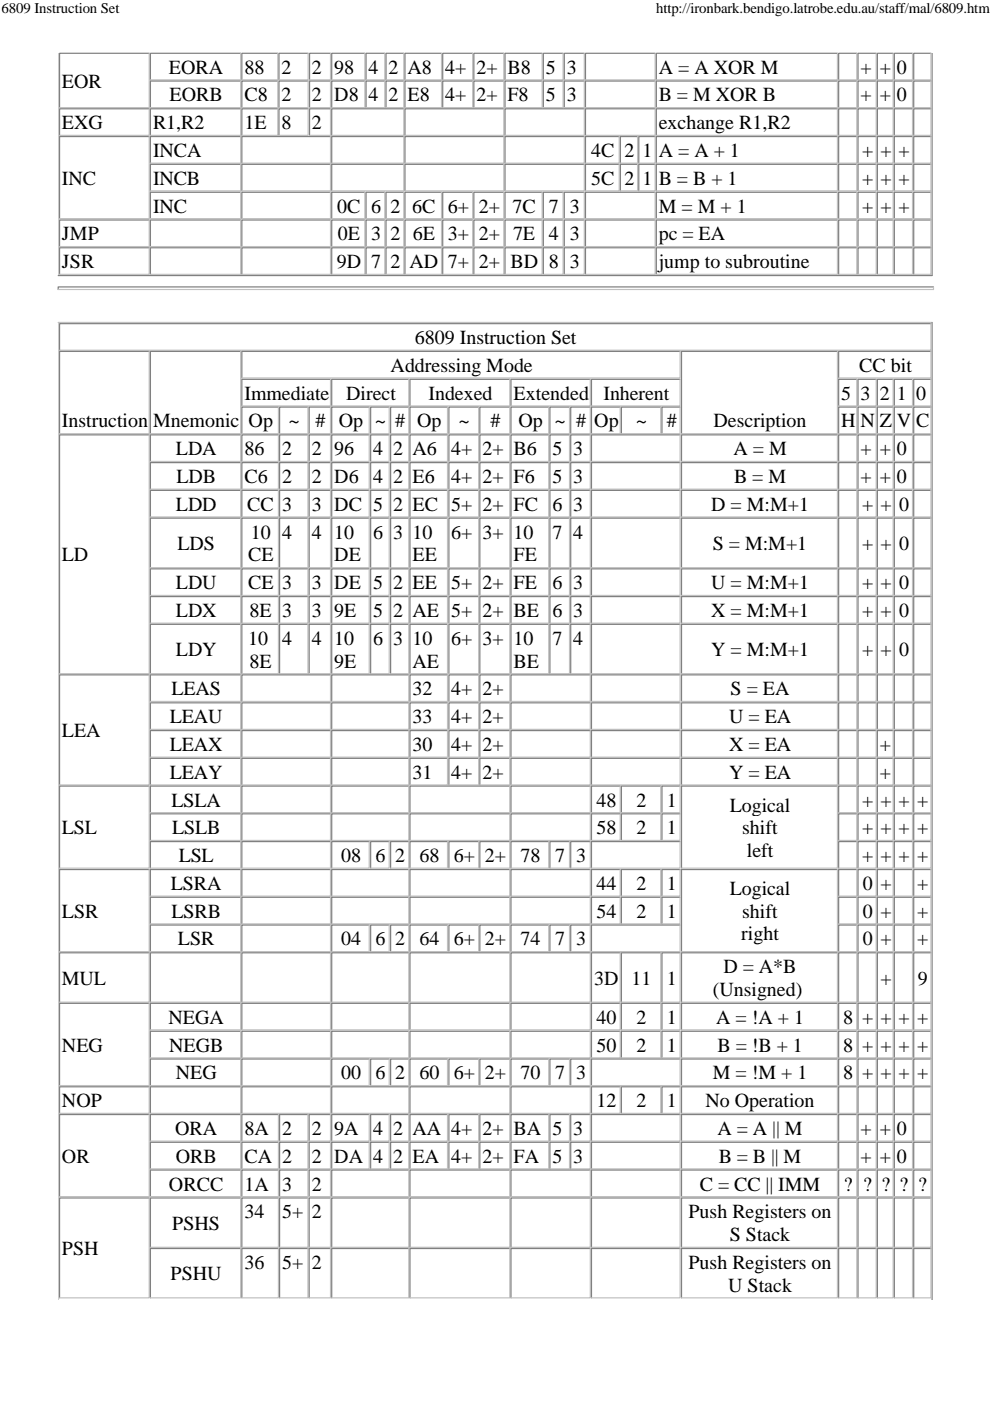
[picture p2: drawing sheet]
<svg xmlns="http://www.w3.org/2000/svg" width="210mm" height="297mm" viewBox="0 0 210 297" stroke-linecap="round" stroke-linejoin="round" font-family="sans-serif">
<defs><g id="words">
<g font-size="4.2">
<text x="35.8" y="15.6">EORA</text>
<text x="51.8" y="15.6">88</text>
<text x="59.7" y="15.6">2</text>
<text x="66.1" y="15.6">2</text>
<text x="70.9" y="15.6">98</text>
<text x="78.2" y="15.6">4</text>
<text x="82.4" y="15.6">2</text>
<text x="86.4" y="15.6">A8</text>
<text x="94.4" y="15.6">4+</text>
<text x="101" y="15.6">2+</text>
<text x="107.6" y="15.6">B8</text>
<text x="115.7" y="15.6">5</text>
<text x="120.2" y="15.6">3</text>
<text x="139.7" y="15.6">A = A XOR M</text>
<text x="182.5" y="15.6">+</text>
<text x="186.6" y="15.6">+</text>
<text x="190.2" y="15.6">0</text>
<text x="13.1" y="18.6">EOR</text>
<text x="36" y="21.5">EORB</text>
<text x="51.8" y="21.5">C8</text>
<text x="59.7" y="21.5">2</text>
<text x="66.1" y="21.5">2</text>
<text x="70.9" y="21.5">D8</text>
<text x="78.2" y="21.5">4</text>
<text x="82.4" y="21.5">2</text>
<text x="86.4" y="21.5">E8</text>
<text x="94.4" y="21.5">4+</text>
<text x="101" y="21.5">2+</text>
<text x="107.6" y="21.5">F8</text>
<text x="115.7" y="21.5">5</text>
<text x="120.2" y="21.5">3</text>
<text x="139.7" y="21.5">B = M XOR B</text>
<text x="182.5" y="21.5">+</text>
<text x="186.6" y="21.5">+</text>
<text x="190.2" y="21.5">0</text>
<text x="13.1" y="27.4">EXG</text>
<text x="32.4" y="27.4">R1,R2</text>
<text x="51.8" y="27.4">1E</text>
<text x="59.7" y="27.4">8</text>
<text x="66.1" y="27.4">2</text>
<text x="139.7" y="27.4">exchange R1,R2</text>
<text x="32.4" y="33.3">INCA</text>
<text x="125.4" y="33.3">4C</text>
<text x="132.4" y="33.3">2</text>
<text x="136.2" y="33.3">1</text>
<text x="139.7" y="33.3">A = A + 1</text>
<text x="182.8" y="33.3">+</text>
<text x="186.7" y="33.3">+</text>
<text x="190.5" y="33.3">+</text>
<text x="13.1" y="39.2">INC</text>
<text x="32.4" y="39.2">INCB</text>
<text x="125.4" y="39.2">5C</text>
<text x="132.4" y="39.2">2</text>
<text x="136.2" y="39.2">1</text>
<text x="139.7" y="39.2">B = B + 1</text>
<text x="182.8" y="39.2">+</text>
<text x="186.7" y="39.2">+</text>
<text x="190.5" y="39.2">+</text>
<text x="32.4" y="45.1">INC</text>
<text x="71.5" y="45.1">0C</text>
<text x="78.7" y="45.1">6</text>
<text x="82.8" y="45.1">2</text>
<text x="87.4" y="45.1">6C</text>
<text x="94.9" y="45.1">6+</text>
<text x="101.5" y="45.1">2+</text>
<text x="108.6" y="45.1">7C</text>
<text x="116.3" y="45.1">7</text>
<text x="120.8" y="45.1">3</text>
<text x="139.7" y="45.1">M = M + 1</text>
<text x="182.8" y="45.1">+</text>
<text x="186.7" y="45.1">+</text>
<text x="190.5" y="45.1">+</text>
<text x="13.1" y="51">JMP</text>
<text x="71.6" y="51">0E</text>
<text x="78.7" y="51">3</text>
<text x="82.8" y="51">2</text>
<text x="87.5" y="51">6E</text>
<text x="94.9" y="51">3+</text>
<text x="101.5" y="51">2+</text>
<text x="108.8" y="51">7E</text>
<text x="116.3" y="51">4</text>
<text x="120.8" y="51">3</text>
<text x="139.7" y="51">pc = EA</text>
<text x="13.1" y="56.9">JSR</text>
<text x="71.4" y="56.9">9D</text>
<text x="78.7" y="56.9">7</text>
<text x="82.8" y="56.9">2</text>
<text x="86.8" y="56.9">AD</text>
<text x="94.9" y="56.9">7+</text>
<text x="101.5" y="56.9">2+</text>
<text x="108.2" y="56.9">BD</text>
<text x="116.3" y="56.9">8</text>
<text x="120.8" y="56.9">3</text>
<text x="139.7" y="56.9">jump to subroutine</text>
<text x="88" y="73">6809 Instruction Set</text>
<text x="82.8" y="78.9">Addressing Mode</text>
<text x="182.1" y="78.9">CC bit</text>
<text x="51.8" y="84.8">Immediate</text>
<text x="73.4" y="84.8">Direct</text>
<text x="90.9" y="84.8">Indexed</text>
<text x="108.9" y="84.8">Extended</text>
<text x="127.9" y="84.8">Inherent</text>
<text x="178.4" y="84.8">5</text>
<text x="182.5" y="84.8">3</text>
<text x="186.6" y="84.8">2</text>
<text x="190.2" y="84.8">1</text>
<text x="194.3" y="84.8">0</text>
<text x="13.1" y="90.6">Instruction</text>
<text x="32.4" y="90.6">Mnemonic</text>
<text x="52.7" y="90.6">Op</text>
<text x="61.3" y="90.6">~</text>
<text x="66.9" y="90.6">#</text>
<text x="71.9" y="90.6">Op</text>
<text x="79.5" y="90.6">~</text>
<text x="83.8" y="90.6">#</text>
<text x="88.4" y="90.6">Op</text>
<text x="97.3" y="90.6">~</text>
<text x="104" y="90.6">#</text>
<text x="109.9" y="90.6">Op</text>
<text x="117.7" y="90.6">~</text>
<text x="122.1" y="90.6">#</text>
<text x="126" y="90.6">Op</text>
<text x="134.9" y="90.6">~</text>
<text x="141.4" y="90.6">#</text>
<text x="151.3" y="90.6">Description</text>
<text x="178.4" y="90.6">H</text>
<text x="182.5" y="90.6">N</text>
<text x="186.6" y="90.6">Z</text>
<text x="190.2" y="90.6">V</text>
<text x="194.3" y="90.6">C</text>
<text x="37.3" y="96.5">LDA</text>
<text x="51.8" y="96.5">86</text>
<text x="59.8" y="96.5">2</text>
<text x="66.1" y="96.5">2</text>
<text x="70.9" y="96.5">96</text>
<text x="79.1" y="96.5">4</text>
<text x="83.3" y="96.5">2</text>
<text x="87.5" y="96.5">A6</text>
<text x="95.7" y="96.5">4+</text>
<text x="102.3" y="96.5">2+</text>
<text x="108.9" y="96.5">B6</text>
<text x="117.2" y="96.5">5</text>
<text x="121.6" y="96.5">3</text>
<text x="155.5" y="96.5">A = M</text>
<text x="182.5" y="96.5">+</text>
<text x="186.6" y="96.5">+</text>
<text x="190.2" y="96.5">0</text>
<text x="37.4" y="102.4">LDB</text>
<text x="51.8" y="102.4">C6</text>
<text x="59.8" y="102.4">2</text>
<text x="66.1" y="102.4">2</text>
<text x="70.9" y="102.4">D6</text>
<text x="79.1" y="102.4">4</text>
<text x="83.3" y="102.4">2</text>
<text x="87.5" y="102.4">E6</text>
<text x="95.7" y="102.4">4+</text>
<text x="102.3" y="102.4">2+</text>
<text x="108.9" y="102.4">F6</text>
<text x="117.2" y="102.4">5</text>
<text x="121.6" y="102.4">3</text>
<text x="155.6" y="102.4">B = M</text>
<text x="182.5" y="102.4">+</text>
<text x="186.6" y="102.4">+</text>
<text x="190.2" y="102.4">0</text>
<text x="37.3" y="108.3">LDD</text>
<text x="52.4" y="108.3">CC</text>
<text x="59.8" y="108.3">3</text>
<text x="66.1" y="108.3">3</text>
<text x="70.9" y="108.3">DC</text>
<text x="79.1" y="108.3">5</text>
<text x="83.3" y="108.3">2</text>
<text x="87.5" y="108.3">EC</text>
<text x="95.7" y="108.3">5+</text>
<text x="102.3" y="108.3">2+</text>
<text x="108.9" y="108.3">FC</text>
<text x="117.2" y="108.3">6</text>
<text x="121.6" y="108.3">3</text>
<text x="150.8" y="108.3">D = M:M+1</text>
<text x="182.8" y="108.3">+</text>
<text x="186.7" y="108.3">+</text>
<text x="190.6" y="108.3">0</text>
<text x="13.1" y="119">LD</text>
<text x="37.6" y="116.6">LDS</text>
<text x="52.6" y="119">CE</text>
<text x="53.2" y="114.2">10</text>
<text x="59.8" y="114.2">4</text>
<text x="66.1" y="114.2">4</text>
<text x="70.9" y="114.2">10</text>
<text x="70.9" y="119">DE</text>
<text x="79.1" y="114.2">6</text>
<text x="83.3" y="114.2">3</text>
<text x="87.5" y="114.2">10</text>
<text x="87.5" y="119">EE</text>
<text x="95.7" y="114.2">6+</text>
<text x="102.3" y="114.2">3+</text>
<text x="108.9" y="114.2">10</text>
<text x="108.9" y="119">FE</text>
<text x="117.2" y="114.2">7</text>
<text x="121.6" y="114.2">4</text>
<text x="151.1" y="116.6">S = M:M+1</text>
<text x="182.8" y="116.6">+</text>
<text x="186.7" y="116.6">+</text>
<text x="190.6" y="116.6">0</text>
<text x="37.3" y="124.9">LDU</text>
<text x="52.6" y="124.9">CE</text>
<text x="59.8" y="124.9">3</text>
<text x="66.1" y="124.9">3</text>
<text x="70.9" y="124.9">DE</text>
<text x="79.1" y="124.9">5</text>
<text x="83.3" y="124.9">2</text>
<text x="87.5" y="124.9">EE</text>
<text x="95.7" y="124.9">5+</text>
<text x="102.3" y="124.9">2+</text>
<text x="108.9" y="124.9">FE</text>
<text x="117.2" y="124.9">6</text>
<text x="121.6" y="124.9">3</text>
<text x="150.8" y="124.9">U = M:M+1</text>
<text x="182.8" y="124.9">+</text>
<text x="186.7" y="124.9">+</text>
<text x="190.6" y="124.9">0</text>
<text x="37.3" y="130.8">LDX</text>
<text x="52.9" y="130.8">8E</text>
<text x="59.8" y="130.8">3</text>
<text x="66.1" y="130.8">3</text>
<text x="70.9" y="130.8">9E</text>
<text x="79.1" y="130.8">5</text>
<text x="83.3" y="130.8">2</text>
<text x="87.5" y="130.8">AE</text>
<text x="95.7" y="130.8">5+</text>
<text x="102.3" y="130.8">2+</text>
<text x="108.9" y="130.8">BE</text>
<text x="117.2" y="130.8">6</text>
<text x="121.6" y="130.8">3</text>
<text x="150.8" y="130.8">X = M:M+1</text>
<text x="182.8" y="130.8">+</text>
<text x="186.7" y="130.8">+</text>
<text x="190.6" y="130.8">0</text>
<text x="52.6" y="136.7">10</text>
<text x="59.8" y="136.7">4</text>
<text x="66.1" y="136.7">4</text>
<text x="70.9" y="136.7">10</text>
<text x="79.1" y="136.7">6</text>
<text x="83.3" y="136.7">3</text>
<text x="87.5" y="136.7">10</text>
<text x="95.7" y="136.7">6+</text>
<text x="102.3" y="136.7">3+</text>
<text x="108.9" y="136.7">10</text>
<text x="117.2" y="136.7">7</text>
<text x="121.6" y="136.7">4</text>
<text x="37.3" y="139.1">LDY</text>
<text x="52.9" y="141.6">8E</text>
<text x="70.9" y="141.6">9E</text>
<text x="87.5" y="141.6">AE</text>
<text x="108.9" y="141.6">BE</text>
<text x="150.8" y="139.1">Y = M:M+1</text>
<text x="182.8" y="139.1">+</text>
<text x="186.7" y="139.1">+</text>
<text x="190.6" y="139.1">0</text>
<text x="36.3" y="147.4">LEAS</text>
<text x="87.5" y="147.4">32</text>
<text x="95.7" y="147.4">4+</text>
<text x="102.3" y="147.4">2+</text>
<text x="154.9" y="147.4">S = EA</text>
<text x="36" y="153.3">LEAU</text>
<text x="87.5" y="153.3">33</text>
<text x="95.7" y="153.3">4+</text>
<text x="102.3" y="153.3">2+</text>
<text x="154.6" y="153.3">U = EA</text>
<text x="13.1" y="156.3">LEA</text>
<text x="36" y="159.2">LEAX</text>
<text x="87.5" y="159.2">30</text>
<text x="95.7" y="159.2">4+</text>
<text x="102.3" y="159.2">2+</text>
<text x="154.6" y="159.2">X = EA</text>
<text x="186.6" y="159.2">+</text>
<text x="36" y="165.1">LEAY</text>
<text x="87.5" y="165.1">31</text>
<text x="95.7" y="165.1">4+</text>
<text x="102.3" y="165.1">2+</text>
<text x="154.6" y="165.1">Y = EA</text>
<text x="186.6" y="165.1">+</text>
<text x="36.4" y="171">LSLA</text>
<text x="126.5" y="171">48</text>
<text x="135" y="171">2</text>
<text x="141.4" y="171">1</text>
<text x="154.7" y="172.1">Logical</text>
<text x="182.8" y="171">+</text>
<text x="186.7" y="171">+</text>
<text x="190.5" y="171">+</text>
<text x="194.5" y="171">+</text>
<text x="13.1" y="176.9">LSL</text>
<text x="36.5" y="176.9">LSLB</text>
<text x="126.5" y="176.9">58</text>
<text x="135" y="176.9">2</text>
<text x="141.4" y="176.9">1</text>
<text x="157.4" y="176.9">shift</text>
<text x="182.8" y="176.9">+</text>
<text x="186.7" y="176.9">+</text>
<text x="190.5" y="176.9">+</text>
<text x="194.5" y="176.9">+</text>
<text x="37.9" y="182.8">LSL</text>
<text x="72.3" y="182.8">08</text>
<text x="79.6" y="182.8">6</text>
<text x="83.8" y="182.8">2</text>
<text x="89" y="182.8">68</text>
<text x="96.2" y="182.8">6+</text>
<text x="102.8" y="182.8">2+</text>
<text x="110.4" y="182.8">78</text>
<text x="117.7" y="182.8">7</text>
<text x="122.1" y="182.8">3</text>
<text x="158.3" y="181.7">left</text>
<text x="182.8" y="182.8">+</text>
<text x="186.7" y="182.8">+</text>
<text x="190.5" y="182.8">+</text>
<text x="194.5" y="182.8">+</text>
<text x="36.2" y="188.7">LSRA</text>
<text x="126.5" y="188.7">44</text>
<text x="135" y="188.7">2</text>
<text x="141.4" y="188.7">1</text>
<text x="154.7" y="189.7">Logical</text>
<text x="182.9" y="188.7">0</text>
<text x="186.7" y="188.7">+</text>
<text x="194.5" y="188.7">+</text>
<text x="13.1" y="194.6">LSR</text>
<text x="36.3" y="194.6">LSRB</text>
<text x="126.5" y="194.6">54</text>
<text x="135" y="194.6">2</text>
<text x="141.4" y="194.6">1</text>
<text x="157.4" y="194.6">shift</text>
<text x="182.9" y="194.6">0</text>
<text x="186.7" y="194.6">+</text>
<text x="194.5" y="194.6">+</text>
<text x="37.7" y="200.4">LSR</text>
<text x="72.3" y="200.4">04</text>
<text x="79.6" y="200.4">6</text>
<text x="83.8" y="200.4">2</text>
<text x="89" y="200.4">64</text>
<text x="96.2" y="200.4">6+</text>
<text x="102.8" y="200.4">2+</text>
<text x="110.4" y="200.4">74</text>
<text x="117.7" y="200.4">7</text>
<text x="122.1" y="200.4">3</text>
<text x="157.2" y="199.4">right</text>
<text x="182.9" y="200.4">0</text>
<text x="186.7" y="200.4">+</text>
<text x="194.5" y="200.4">+</text>
<text x="13.1" y="208.8">MUL</text>
<text x="126" y="208.8">3D</text>
<text x="133.9" y="208.8">11</text>
<text x="141.4" y="208.8">1</text>
<text x="153.4" y="206.4">D = A*B</text>
<text x="186.7" y="208.8">+</text>
<text x="194.6" y="208.8">9</text>
<text x="151.1" y="211.2">(Unsigned)</text>
<text x="35.7" y="217.1">NEGA</text>
<text x="126.5" y="217.1">40</text>
<text x="135" y="217.1">2</text>
<text x="141.4" y="217.1">1</text>
<text x="151.9" y="217.1">A = !A + 1</text>
<text x="178.8" y="217.1">8</text>
<text x="182.8" y="217.1">+</text>
<text x="186.7" y="217.1">+</text>
<text x="190.5" y="217.1">+</text>
<text x="194.5" y="217.1">+</text>
<text x="13.1" y="223">NEG</text>
<text x="35.9" y="223">NEGB</text>
<text x="126.5" y="223">50</text>
<text x="135" y="223">2</text>
<text x="141.4" y="223">1</text>
<text x="152.1" y="223">B = !B + 1</text>
<text x="178.8" y="223">8</text>
<text x="182.8" y="223">+</text>
<text x="186.7" y="223">+</text>
<text x="190.5" y="223">+</text>
<text x="194.5" y="223">+</text>
<text x="37.3" y="228.9">NEG</text>
<text x="72.3" y="228.9">00</text>
<text x="79.6" y="228.9">6</text>
<text x="83.8" y="228.9">2</text>
<text x="89" y="228.9">60</text>
<text x="96.2" y="228.9">6+</text>
<text x="102.8" y="228.9">2+</text>
<text x="110.4" y="228.9">70</text>
<text x="117.7" y="228.9">7</text>
<text x="122.1" y="228.9">3</text>
<text x="151.1" y="228.9">M = !M + 1</text>
<text x="178.8" y="228.9">8</text>
<text x="182.8" y="228.9">+</text>
<text x="186.7" y="228.9">+</text>
<text x="190.5" y="228.9">+</text>
<text x="194.5" y="228.9">+</text>
<text x="13.1" y="234.7">NOP</text>
<text x="126.5" y="234.7">12</text>
<text x="135" y="234.7">2</text>
<text x="141.4" y="234.7">1</text>
<text x="149.6" y="234.7">No Operation</text>
<text x="37.1" y="240.7">ORA</text>
<text x="51.8" y="240.7">8A</text>
<text x="59.8" y="240.7">2</text>
<text x="66.1" y="240.7">2</text>
<text x="70.9" y="240.7">9A</text>
<text x="79.1" y="240.7">4</text>
<text x="83.3" y="240.7">2</text>
<text x="87.5" y="240.7">AA</text>
<text x="95.7" y="240.7">4+</text>
<text x="102.3" y="240.7">2+</text>
<text x="108.9" y="240.7">BA</text>
<text x="117.2" y="240.7">5</text>
<text x="121.6" y="240.7">3</text>
<text x="152.2" y="240.7">A = A || M</text>
<text x="182.5" y="240.7">+</text>
<text x="186.6" y="240.7">+</text>
<text x="190.2" y="240.7">0</text>
<text x="13.1" y="246.5">OR</text>
<text x="37.3" y="246.5">ORB</text>
<text x="51.8" y="246.5">CA</text>
<text x="59.8" y="246.5">2</text>
<text x="66.1" y="246.5">2</text>
<text x="70.9" y="246.5">DA</text>
<text x="79.1" y="246.5">4</text>
<text x="83.3" y="246.5">2</text>
<text x="87.5" y="246.5">EA</text>
<text x="95.7" y="246.5">4+</text>
<text x="102.3" y="246.5">2+</text>
<text x="108.9" y="246.5">FA</text>
<text x="117.2" y="246.5">5</text>
<text x="121.6" y="246.5">3</text>
<text x="152.4" y="246.5">B = B || M</text>
<text x="182.5" y="246.5">+</text>
<text x="186.6" y="246.5">+</text>
<text x="190.2" y="246.5">0</text>
<text x="35.8" y="252.4">ORCC</text>
<text x="51.8" y="252.4">1A</text>
<text x="59.8" y="252.4">3</text>
<text x="66.1" y="252.4">2</text>
<text x="148.4" y="252.4">C = CC || IMM</text>
<text x="178.9" y="252.4">?</text>
<text x="183" y="252.4">?</text>
<text x="186.9" y="252.4">?</text>
<text x="190.7" y="252.4">?</text>
<text x="194.7" y="252.4">?</text>
<text x="36.5" y="260.7">PSHS</text>
<text x="51.8" y="258.3">34</text>
<text x="59.8" y="258.3">5+</text>
<text x="66.1" y="258.3">2</text>
<text x="146" y="258.3">Push Registers on</text>
<text x="154.7" y="263.1">S Stack</text>
<text x="13.1" y="266.1">PSH</text>
<text x="51.8" y="269">36</text>
<text x="59.8" y="269">5+</text>
<text x="66.1" y="269">2</text>
<text x="146" y="269">Push Registers on</text>
<text x="36.2" y="271.5">PSHU</text>
<text x="154.4" y="273.9">U Stack</text>
</g>
<g font-size="3.1">
<text x=".4" y="2.8">6809 Instruction Set</text>
<text x="139.1" y="2.8">http://ironbark.bendigo.latrobe.edu.au/staff/mal/6809.htm</text>
</g>
</g></defs>
<path d="M12.3 11.3v47.1M31.6 11.3v11.5h-19" fill="none" stroke="#c0c0c0" stroke-width=".25"/>
<path d="M31.6 11.3h-19v11.5M197.6 11.3v47.1h-185.3" fill="none" stroke="#808080" stroke-width=".25"/>
<path d="M13.1 14.8h8.5v4.8h-8.5z" fill="#fff"/>
<path d="M51 11.3h-19.1v5.6" fill="none" stroke="#808080" stroke-width=".25"/>
<path d="M51 11.3v5.6h-19.1" fill="none" stroke="#c0c0c0" stroke-width=".25"/>
<path d="M35.8 11.8h11.5v4.8h-11.5z" fill="#fff"/>
<path d="M58.9 11.3h-7.6v5.6" fill="none" stroke="#808080" stroke-width=".25"/>
<path d="M58.9 11.3v5.6h-7.6" fill="none" stroke="#c0c0c0" stroke-width=".25"/>
<path d="M51.8 11.8h4.3v4.8h-4.3z" fill="#fff"/>
<path d="M65.3 11.3h-6.1v5.6" fill="none" stroke="#808080" stroke-width=".25"/>
<path d="M65.3 11.3v5.6h-6.1" fill="none" stroke="#c0c0c0" stroke-width=".25"/>
<path d="M59.7 11.8h2.1v4.8h-2.1z" fill="#fff"/>
<path d="M70.1 11.3h-4.5v5.6" fill="none" stroke="#808080" stroke-width=".25"/>
<path d="M70.1 11.3v5.6h-4.5" fill="none" stroke="#c0c0c0" stroke-width=".25"/>
<path d="M66.1 11.8h2.2v4.8h-2.2z" fill="#fff"/>
<path d="M77.4 11.3h-7.1v5.6" fill="none" stroke="#808080" stroke-width=".25"/>
<path d="M77.4 11.3v5.6h-7.1" fill="none" stroke="#c0c0c0" stroke-width=".25"/>
<path d="M70.9 11.8h4.2v4.8h-4.2z" fill="#fff"/>
<path d="M81.6 11.3h-4v5.6" fill="none" stroke="#808080" stroke-width=".25"/>
<path d="M81.6 11.3v5.6h-4" fill="none" stroke="#c0c0c0" stroke-width=".25"/>
<path d="M78.2 11.8h2.1v4.8h-2.1z" fill="#fff"/>
<path d="M85.6 11.3h-3.8v5.6" fill="none" stroke="#808080" stroke-width=".25"/>
<path d="M85.6 11.3v5.6h-3.8" fill="none" stroke="#c0c0c0" stroke-width=".25"/>
<path d="M82.4 11.8h2.1v4.8h-2.1z" fill="#fff"/>
<path d="M93.6 11.3h-7.7v5.6" fill="none" stroke="#808080" stroke-width=".25"/>
<path d="M93.6 11.3v5.6h-7.7" fill="none" stroke="#c0c0c0" stroke-width=".25"/>
<path d="M86.4 11.8h5.2v4.8h-5.2z" fill="#fff"/>
<path d="M100.2 11.3h-6.3v5.6" fill="none" stroke="#808080" stroke-width=".25"/>
<path d="M100.2 11.3v5.6h-6.3" fill="none" stroke="#c0c0c0" stroke-width=".25"/>
<path d="M94.4 11.8h4.5v4.8h-4.5z" fill="#fff"/>
<path d="M106.8 11.3h-6.3v5.6" fill="none" stroke="#808080" stroke-width=".25"/>
<path d="M106.8 11.3v5.6h-6.3" fill="none" stroke="#c0c0c0" stroke-width=".25"/>
<path d="M101 11.8h4.5v4.8h-4.5z" fill="#fff"/>
<path d="M114.9 11.3h-7.8v5.6" fill="none" stroke="#808080" stroke-width=".25"/>
<path d="M114.9 11.3v5.6h-7.8" fill="none" stroke="#c0c0c0" stroke-width=".25"/>
<path d="M107.6 11.8h4.9v4.8h-4.9z" fill="#fff"/>
<path d="M119.4 11.3h-4.2v5.6" fill="none" stroke="#808080" stroke-width=".25"/>
<path d="M119.4 11.3v5.6h-4.2" fill="none" stroke="#c0c0c0" stroke-width=".25"/>
<path d="M115.7 11.8h3.2v4.8h-3.2z" fill="#fff"/>
<path d="M123.9 11.3h-4.3v5.6" fill="none" stroke="#808080" stroke-width=".25"/>
<path d="M123.9 11.3v5.6h-4.3" fill="none" stroke="#c0c0c0" stroke-width=".25"/>
<path d="M120.2 11.8h3.1v4.8h-3.1z" fill="#fff"/>
<path d="M138.9 11.3h-14.8v5.6" fill="none" stroke="#808080" stroke-width=".25"/>
<path d="M138.9 11.3v5.6h-14.8" fill="none" stroke="#c0c0c0" stroke-width=".25"/>
<path d="M131.1 11.8h1.1v4.8h-1.1z" fill="#fff"/>
<path d="M177.6 11.3h-38.4v5.6" fill="none" stroke="#808080" stroke-width=".25"/>
<path d="M177.6 11.3v5.6h-38.4" fill="none" stroke="#c0c0c0" stroke-width=".25"/>
<path d="M139.7 11.8h25.4v4.8h-25.4z" fill="#fff"/>
<path d="M181.7 11.3h-3.9v5.6" fill="none" stroke="#808080" stroke-width=".25"/>
<path d="M181.7 11.3v5.6h-3.9" fill="none" stroke="#c0c0c0" stroke-width=".25"/>
<path d="M178.4 11.8h1v4.8h-1z" fill="#fff"/>
<path d="M185.8 11.3h-3.9v5.6" fill="none" stroke="#808080" stroke-width=".25"/>
<path d="M185.8 11.3v5.6h-3.9" fill="none" stroke="#c0c0c0" stroke-width=".25"/>
<path d="M182.5 11.8h2.3v4.8h-2.3z" fill="#fff"/>
<path d="M189.4 11.3h-3.4v5.6" fill="none" stroke="#808080" stroke-width=".25"/>
<path d="M189.4 11.3v5.6h-3.4" fill="none" stroke="#c0c0c0" stroke-width=".25"/>
<path d="M186.6 11.8h2.3v4.8h-2.3z" fill="#fff"/>
<path d="M193.5 11.3h-3.9v5.6" fill="none" stroke="#808080" stroke-width=".25"/>
<path d="M193.5 11.3v5.6h-3.9" fill="none" stroke="#c0c0c0" stroke-width=".25"/>
<path d="M190.2 11.8h2.1v4.8h-2.1z" fill="#fff"/>
<path d="M197.4 11.3h-3.7v5.6" fill="none" stroke="#808080" stroke-width=".25"/>
<path d="M197.4 11.3v5.6h-3.7" fill="none" stroke="#c0c0c0" stroke-width=".25"/>
<path d="M194.3 11.8h1v4.8h-1z" fill="#fff"/>
<path d="M51 17.2h-19.1v5.6" fill="none" stroke="#808080" stroke-width=".25"/>
<path d="M51 17.2v5.6h-19.1" fill="none" stroke="#c0c0c0" stroke-width=".25"/>
<path d="M36 17.7h11.2v4.8h-11.2z" fill="#fff"/>
<path d="M58.9 17.2h-7.6v5.6" fill="none" stroke="#808080" stroke-width=".25"/>
<path d="M58.9 17.2v5.6h-7.6" fill="none" stroke="#c0c0c0" stroke-width=".25"/>
<path d="M51.8 17.7h5v4.8h-5z" fill="#fff"/>
<path d="M65.3 17.2h-6.1v5.6" fill="none" stroke="#808080" stroke-width=".25"/>
<path d="M65.3 17.2v5.6h-6.1" fill="none" stroke="#c0c0c0" stroke-width=".25"/>
<path d="M59.7 17.7h2.1v4.8h-2.1z" fill="#fff"/>
<path d="M70.1 17.2h-4.5v5.6" fill="none" stroke="#808080" stroke-width=".25"/>
<path d="M70.1 17.2v5.6h-4.5" fill="none" stroke="#c0c0c0" stroke-width=".25"/>
<path d="M66.1 17.7h2.2v4.8h-2.2z" fill="#fff"/>
<path d="M77.4 17.2h-7.1v5.6" fill="none" stroke="#808080" stroke-width=".25"/>
<path d="M77.4 17.2v5.6h-7.1" fill="none" stroke="#c0c0c0" stroke-width=".25"/>
<path d="M70.9 17.7h5.1v4.8h-5.1z" fill="#fff"/>
<path d="M81.6 17.2h-4v5.6" fill="none" stroke="#808080" stroke-width=".25"/>
<path d="M81.6 17.2v5.6h-4" fill="none" stroke="#c0c0c0" stroke-width=".25"/>
<path d="M78.2 17.7h2.1v4.8h-2.1z" fill="#fff"/>
<path d="M85.6 17.2h-3.8v5.6" fill="none" stroke="#808080" stroke-width=".25"/>
<path d="M85.6 17.2v5.6h-3.8" fill="none" stroke="#c0c0c0" stroke-width=".25"/>
<path d="M82.4 17.7h2.1v4.8h-2.1z" fill="#fff"/>
<path d="M93.6 17.2h-7.7v5.6" fill="none" stroke="#808080" stroke-width=".25"/>
<path d="M93.6 17.2v5.6h-7.7" fill="none" stroke="#c0c0c0" stroke-width=".25"/>
<path d="M86.4 17.7h4.7v4.8h-4.7z" fill="#fff"/>
<path d="M100.2 17.2h-6.3v5.6" fill="none" stroke="#808080" stroke-width=".25"/>
<path d="M100.2 17.2v5.6h-6.3" fill="none" stroke="#c0c0c0" stroke-width=".25"/>
<path d="M94.4 17.7h4.5v4.8h-4.5z" fill="#fff"/>
<path d="M106.8 17.2h-6.3v5.6" fill="none" stroke="#808080" stroke-width=".25"/>
<path d="M106.8 17.2v5.6h-6.3" fill="none" stroke="#c0c0c0" stroke-width=".25"/>
<path d="M101 17.7h4.5v4.8h-4.5z" fill="#fff"/>
<path d="M114.9 17.2h-7.8v5.6" fill="none" stroke="#808080" stroke-width=".25"/>
<path d="M114.9 17.2v5.6h-7.8" fill="none" stroke="#c0c0c0" stroke-width=".25"/>
<path d="M107.6 17.7h4.4v4.8h-4.4z" fill="#fff"/>
<path d="M119.4 17.2h-4.2v5.6" fill="none" stroke="#808080" stroke-width=".25"/>
<path d="M119.4 17.2v5.6h-4.2" fill="none" stroke="#c0c0c0" stroke-width=".25"/>
<path d="M115.7 17.7h2.1v4.8h-2.1z" fill="#fff"/>
<path d="M123.9 17.2h-4.3v5.6" fill="none" stroke="#808080" stroke-width=".25"/>
<path d="M123.9 17.2v5.6h-4.3" fill="none" stroke="#c0c0c0" stroke-width=".25"/>
<path d="M120.2 17.7h2.1v4.8h-2.1z" fill="#fff"/>
<path d="M138.9 17.2h-14.8v5.6" fill="none" stroke="#808080" stroke-width=".25"/>
<path d="M138.9 17.2v5.6h-14.8" fill="none" stroke="#c0c0c0" stroke-width=".25"/>
<path d="M131.1 17.7h1.1v4.8h-1.1z" fill="#fff"/>
<path d="M177.6 17.2h-38.4v5.6" fill="none" stroke="#808080" stroke-width=".25"/>
<path d="M177.6 17.2v5.6h-38.4" fill="none" stroke="#c0c0c0" stroke-width=".25"/>
<path d="M139.7 17.7h24.9v4.8h-24.9z" fill="#fff"/>
<path d="M181.7 17.2h-3.9v5.6" fill="none" stroke="#808080" stroke-width=".25"/>
<path d="M181.7 17.2v5.6h-3.9" fill="none" stroke="#c0c0c0" stroke-width=".25"/>
<path d="M178.4 17.7h1v4.8h-1z" fill="#fff"/>
<path d="M185.8 17.2h-3.9v5.6" fill="none" stroke="#808080" stroke-width=".25"/>
<path d="M185.8 17.2v5.6h-3.9" fill="none" stroke="#c0c0c0" stroke-width=".25"/>
<path d="M182.5 17.7h2.3v4.8h-2.3z" fill="#fff"/>
<path d="M189.4 17.2h-3.4v5.6" fill="none" stroke="#808080" stroke-width=".25"/>
<path d="M189.4 17.2v5.6h-3.4" fill="none" stroke="#c0c0c0" stroke-width=".25"/>
<path d="M186.6 17.7h2.3v4.8h-2.3z" fill="#fff"/>
<path d="M193.5 17.2h-3.9v5.6" fill="none" stroke="#808080" stroke-width=".25"/>
<path d="M193.5 17.2v5.6h-3.9" fill="none" stroke="#c0c0c0" stroke-width=".25"/>
<path d="M190.2 17.7h2.1v4.8h-2.1z" fill="#fff"/>
<path d="M197.4 17.2h-3.7v5.6" fill="none" stroke="#808080" stroke-width=".25"/>
<path d="M197.4 17.2v5.6h-3.7" fill="none" stroke="#c0c0c0" stroke-width=".25"/>
<path d="M194.3 17.7h1v4.8h-1z" fill="#fff"/>
<path d="M31.6 23.1h-19v5.6" fill="none" stroke="#808080" stroke-width=".25"/>
<path d="M31.6 23.1v5.6h-19" fill="none" stroke="#c0c0c0" stroke-width=".25"/>
<path d="M13.1 23.6h8.7v4.8h-8.7z" fill="#fff"/>
<path d="M51 23.1h-19.1v5.6" fill="none" stroke="#808080" stroke-width=".25"/>
<path d="M51 23.1v5.6h-19.1" fill="none" stroke="#c0c0c0" stroke-width=".25"/>
<path d="M32.4 23.6h11v4.8h-11z" fill="#fff"/>
<path d="M58.9 23.1h-7.6v5.6" fill="none" stroke="#808080" stroke-width=".25"/>
<path d="M58.9 23.1v5.6h-7.6" fill="none" stroke="#c0c0c0" stroke-width=".25"/>
<path d="M51.8 23.6h5.8v4.8h-5.8z" fill="#fff"/>
<path d="M65.3 23.1h-6.1v5.6" fill="none" stroke="#808080" stroke-width=".25"/>
<path d="M65.3 23.1v5.6h-6.1" fill="none" stroke="#c0c0c0" stroke-width=".25"/>
<path d="M59.7 23.6h2.1v4.8h-2.1z" fill="#fff"/>
<path d="M70.1 23.1h-4.5v5.6" fill="none" stroke="#808080" stroke-width=".25"/>
<path d="M70.1 23.1v5.6h-4.5" fill="none" stroke="#c0c0c0" stroke-width=".25"/>
<path d="M66.1 23.6h2.2v4.8h-2.2z" fill="#fff"/>
<path d="M85.6 23.1h-15.3v5.6" fill="none" stroke="#808080" stroke-width=".25"/>
<path d="M85.6 23.1v5.6h-15.3" fill="none" stroke="#c0c0c0" stroke-width=".25"/>
<path d="M77.6 23.6h1v4.8h-1z" fill="#fff"/>
<path d="M106.8 23.1h-20.9v5.6" fill="none" stroke="#808080" stroke-width=".25"/>
<path d="M106.8 23.1v5.6h-20.9" fill="none" stroke="#c0c0c0" stroke-width=".25"/>
<path d="M95.9 23.6h1.1v4.8h-1.1z" fill="#fff"/>
<path d="M123.9 23.1h-16.8v5.6" fill="none" stroke="#808080" stroke-width=".25"/>
<path d="M123.9 23.1v5.6h-16.8" fill="none" stroke="#c0c0c0" stroke-width=".25"/>
<path d="M115.1 23.6h1v4.8h-1z" fill="#fff"/>
<path d="M138.9 23.1h-14.8v5.6" fill="none" stroke="#808080" stroke-width=".25"/>
<path d="M138.9 23.1v5.6h-14.8" fill="none" stroke="#c0c0c0" stroke-width=".25"/>
<path d="M131.1 23.6h1.1v4.8h-1.1z" fill="#fff"/>
<path d="M177.6 23.1h-38.4v5.6" fill="none" stroke="#808080" stroke-width=".25"/>
<path d="M177.6 23.1v5.6h-38.4" fill="none" stroke="#c0c0c0" stroke-width=".25"/>
<path d="M139.7 23.6h27.9v4.8h-27.9z" fill="#fff"/>
<path d="M181.7 23.1h-3.9v5.6" fill="none" stroke="#808080" stroke-width=".25"/>
<path d="M181.7 23.1v5.6h-3.9" fill="none" stroke="#c0c0c0" stroke-width=".25"/>
<path d="M179.3 23.6h1.1v4.8h-1.1z" fill="#fff"/>
<path d="M185.8 23.1h-3.9v5.6" fill="none" stroke="#808080" stroke-width=".25"/>
<path d="M185.8 23.1v5.6h-3.9" fill="none" stroke="#c0c0c0" stroke-width=".25"/>
<path d="M183.4 23.6h1.1v4.8h-1.1z" fill="#fff"/>
<path d="M189.4 23.1h-3.4v5.6" fill="none" stroke="#808080" stroke-width=".25"/>
<path d="M189.4 23.1v5.6h-3.4" fill="none" stroke="#c0c0c0" stroke-width=".25"/>
<path d="M187.3 23.6h1.1v4.8h-1.1z" fill="#fff"/>
<path d="M193.5 23.1h-3.9v5.6" fill="none" stroke="#808080" stroke-width=".25"/>
<path d="M193.5 23.1v5.6h-3.9" fill="none" stroke="#c0c0c0" stroke-width=".25"/>
<path d="M191.1 23.6h1.1v4.8h-1.1z" fill="#fff"/>
<path d="M197.4 23.1h-3.7v5.6" fill="none" stroke="#808080" stroke-width=".25"/>
<path d="M197.4 23.1v5.6h-3.7" fill="none" stroke="#c0c0c0" stroke-width=".25"/>
<path d="M195.2 23.6h1v4.8h-1z" fill="#fff"/>
<path d="M31.6 29h-19v17.4" fill="none" stroke="#808080" stroke-width=".25"/>
<path d="M31.6 29v17.4h-19" fill="none" stroke="#c0c0c0" stroke-width=".25"/>
<path d="M13.1 35.4h7.2v4.8h-7.2z" fill="#fff"/>
<path d="M51 29h-19.1v5.6" fill="none" stroke="#808080" stroke-width=".25"/>
<path d="M51 29v5.6h-19.1" fill="none" stroke="#c0c0c0" stroke-width=".25"/>
<path d="M32.4 29.5h10.3v4.8h-10.3z" fill="#fff"/>
<path d="M70.1 29h-18.8v5.6" fill="none" stroke="#808080" stroke-width=".25"/>
<path d="M70.1 29v5.6h-18.8" fill="none" stroke="#c0c0c0" stroke-width=".25"/>
<path d="M60.3 29.5h1.1v4.8h-1.1z" fill="#fff"/>
<path d="M85.6 29h-15.3v5.6" fill="none" stroke="#808080" stroke-width=".25"/>
<path d="M85.6 29v5.6h-15.3" fill="none" stroke="#c0c0c0" stroke-width=".25"/>
<path d="M77.6 29.5h1v4.8h-1z" fill="#fff"/>
<path d="M106.8 29h-20.9v5.6" fill="none" stroke="#808080" stroke-width=".25"/>
<path d="M106.8 29v5.6h-20.9" fill="none" stroke="#c0c0c0" stroke-width=".25"/>
<path d="M95.9 29.5h1.1v4.8h-1.1z" fill="#fff"/>
<path d="M123.9 29h-16.8v5.6" fill="none" stroke="#808080" stroke-width=".25"/>
<path d="M123.9 29v5.6h-16.8" fill="none" stroke="#c0c0c0" stroke-width=".25"/>
<path d="M115.1 29.5h1v4.8h-1z" fill="#fff"/>
<path d="M131.3 29h-7.2v5.6" fill="none" stroke="#808080" stroke-width=".25"/>
<path d="M131.3 29v5.6h-7.2" fill="none" stroke="#c0c0c0" stroke-width=".25"/>
<path d="M125.4 29.5h4.9v4.8h-4.9z" fill="#fff"/>
<path d="M135.2 29h-3.7v5.6" fill="none" stroke="#808080" stroke-width=".25"/>
<path d="M135.2 29v5.6h-3.7" fill="none" stroke="#c0c0c0" stroke-width=".25"/>
<path d="M132.4 29.5h2.1v4.8h-2.1z" fill="#fff"/>
<path d="M138.9 29h-3.5v5.6" fill="none" stroke="#808080" stroke-width=".25"/>
<path d="M138.9 29v5.6h-3.5" fill="none" stroke="#c0c0c0" stroke-width=".25"/>
<path d="M136.2 29.5h2.2v4.8h-2.2z" fill="#fff"/>
<path d="M177.6 29h-38.4v5.6" fill="none" stroke="#808080" stroke-width=".25"/>
<path d="M177.6 29v5.6h-38.4" fill="none" stroke="#c0c0c0" stroke-width=".25"/>
<path d="M139.7 29.5h17.2v4.8h-17.2z" fill="#fff"/>
<path d="M181.7 29h-3.9v5.6" fill="none" stroke="#808080" stroke-width=".25"/>
<path d="M181.7 29v5.6h-3.9" fill="none" stroke="#c0c0c0" stroke-width=".25"/>
<path d="M179.3 29.5h1.1v4.8h-1.1z" fill="#fff"/>
<path d="M185.8 29h-3.9v5.6" fill="none" stroke="#808080" stroke-width=".25"/>
<path d="M185.8 29v5.6h-3.9" fill="none" stroke="#c0c0c0" stroke-width=".25"/>
<path d="M182.8 29.5h2.4v4.8h-2.4z" fill="#fff"/>
<path d="M189.4 29h-3.4v5.6" fill="none" stroke="#808080" stroke-width=".25"/>
<path d="M189.4 29v5.6h-3.4" fill="none" stroke="#c0c0c0" stroke-width=".25"/>
<path d="M186.7 29.5h2.3v4.8h-2.3z" fill="#fff"/>
<path d="M193.5 29h-3.9v5.6" fill="none" stroke="#808080" stroke-width=".25"/>
<path d="M193.5 29v5.6h-3.9" fill="none" stroke="#c0c0c0" stroke-width=".25"/>
<path d="M190.5 29.5h2.4v4.8h-2.4z" fill="#fff"/>
<path d="M197.4 29h-3.7v5.6" fill="none" stroke="#808080" stroke-width=".25"/>
<path d="M197.4 29v5.6h-3.7" fill="none" stroke="#c0c0c0" stroke-width=".25"/>
<path d="M195.2 29.5h1v4.8h-1z" fill="#fff"/>
<path d="M51 34.8h-19.1v5.7" fill="none" stroke="#808080" stroke-width=".25"/>
<path d="M51 34.8v5.7h-19.1" fill="none" stroke="#c0c0c0" stroke-width=".25"/>
<path d="M32.4 35.4h10v4.8h-10z" fill="#fff"/>
<path d="M70.1 34.8h-18.8v5.7" fill="none" stroke="#808080" stroke-width=".25"/>
<path d="M70.1 34.8v5.7h-18.8" fill="none" stroke="#c0c0c0" stroke-width=".25"/>
<path d="M60.3 35.4h1.1v4.8h-1.1z" fill="#fff"/>
<path d="M85.6 34.8h-15.3v5.7" fill="none" stroke="#808080" stroke-width=".25"/>
<path d="M85.6 34.8v5.7h-15.3" fill="none" stroke="#c0c0c0" stroke-width=".25"/>
<path d="M77.6 35.4h1v4.8h-1z" fill="#fff"/>
<path d="M106.8 34.8h-20.9v5.7" fill="none" stroke="#808080" stroke-width=".25"/>
<path d="M106.8 34.8v5.7h-20.9" fill="none" stroke="#c0c0c0" stroke-width=".25"/>
<path d="M95.9 35.4h1.1v4.8h-1.1z" fill="#fff"/>
<path d="M123.9 34.8h-16.8v5.7" fill="none" stroke="#808080" stroke-width=".25"/>
<path d="M123.9 34.8v5.7h-16.8" fill="none" stroke="#c0c0c0" stroke-width=".25"/>
<path d="M115.1 35.4h1v4.8h-1z" fill="#fff"/>
<path d="M131.3 34.8h-7.2v5.7" fill="none" stroke="#808080" stroke-width=".25"/>
<path d="M131.3 34.8v5.7h-7.2" fill="none" stroke="#c0c0c0" stroke-width=".25"/>
<path d="M125.4 35.4h4.9v4.8h-4.9z" fill="#fff"/>
<path d="M135.2 34.8h-3.7v5.7" fill="none" stroke="#808080" stroke-width=".25"/>
<path d="M135.2 34.8v5.7h-3.7" fill="none" stroke="#c0c0c0" stroke-width=".25"/>
<path d="M132.4 35.4h2.1v4.8h-2.1z" fill="#fff"/>
<path d="M138.9 34.8h-3.5v5.7" fill="none" stroke="#808080" stroke-width=".25"/>
<path d="M138.9 34.8v5.7h-3.5" fill="none" stroke="#c0c0c0" stroke-width=".25"/>
<path d="M136.2 35.4h2.2v4.8h-2.2z" fill="#fff"/>
<path d="M177.6 34.8h-38.4v5.7" fill="none" stroke="#808080" stroke-width=".25"/>
<path d="M177.6 34.8v5.7h-38.4" fill="none" stroke="#c0c0c0" stroke-width=".25"/>
<path d="M139.7 35.4h16.7v4.8h-16.7z" fill="#fff"/>
<path d="M181.7 34.8h-3.9v5.7" fill="none" stroke="#808080" stroke-width=".25"/>
<path d="M181.7 34.8v5.7h-3.9" fill="none" stroke="#c0c0c0" stroke-width=".25"/>
<path d="M179.3 35.4h1.1v4.8h-1.1z" fill="#fff"/>
<path d="M185.8 34.8h-3.9v5.7" fill="none" stroke="#808080" stroke-width=".25"/>
<path d="M185.8 34.8v5.7h-3.9" fill="none" stroke="#c0c0c0" stroke-width=".25"/>
<path d="M182.8 35.4h2.4v4.8h-2.4z" fill="#fff"/>
<path d="M189.4 34.8h-3.4v5.7" fill="none" stroke="#808080" stroke-width=".25"/>
<path d="M189.4 34.8v5.7h-3.4" fill="none" stroke="#c0c0c0" stroke-width=".25"/>
<path d="M186.7 35.4h2.3v4.8h-2.3z" fill="#fff"/>
<path d="M193.5 34.8h-3.9v5.7" fill="none" stroke="#808080" stroke-width=".25"/>
<path d="M193.5 34.8v5.7h-3.9" fill="none" stroke="#c0c0c0" stroke-width=".25"/>
<path d="M190.5 35.4h2.4v4.8h-2.4z" fill="#fff"/>
<path d="M197.4 34.8h-3.7v5.7" fill="none" stroke="#808080" stroke-width=".25"/>
<path d="M197.4 34.8v5.7h-3.7" fill="none" stroke="#c0c0c0" stroke-width=".25"/>
<path d="M195.2 35.4h1v4.8h-1z" fill="#fff"/>
<path d="M51 40.8h-19.1v5.6" fill="none" stroke="#808080" stroke-width=".25"/>
<path d="M51 40.8v5.6h-19.1" fill="none" stroke="#c0c0c0" stroke-width=".25"/>
<path d="M32.4 41.3h7.2v4.8h-7.2z" fill="#fff"/>
<path d="M70.1 40.8h-18.8v5.6" fill="none" stroke="#808080" stroke-width=".25"/>
<path d="M70.1 40.8v5.6h-18.8" fill="none" stroke="#c0c0c0" stroke-width=".25"/>
<path d="M60.3 41.3h1.1v4.8h-1.1z" fill="#fff"/>
<path d="M77.4 40.8h-7.1v5.6" fill="none" stroke="#808080" stroke-width=".25"/>
<path d="M77.4 40.8v5.6h-7.1" fill="none" stroke="#c0c0c0" stroke-width=".25"/>
<path d="M71.5 41.3h5v4.8h-5z" fill="#fff"/>
<path d="M81.6 40.8h-4v5.6" fill="none" stroke="#808080" stroke-width=".25"/>
<path d="M81.6 40.8v5.6h-4" fill="none" stroke="#c0c0c0" stroke-width=".25"/>
<path d="M78.7 41.3h2.1v4.8h-2.1z" fill="#fff"/>
<path d="M85.6 40.8h-3.8v5.6" fill="none" stroke="#808080" stroke-width=".25"/>
<path d="M85.6 40.8v5.6h-3.8" fill="none" stroke="#c0c0c0" stroke-width=".25"/>
<path d="M82.8 41.3h2.1v4.8h-2.1z" fill="#fff"/>
<path d="M93.6 40.8h-7.7v5.6" fill="none" stroke="#808080" stroke-width=".25"/>
<path d="M93.6 40.8v5.6h-7.7" fill="none" stroke="#c0c0c0" stroke-width=".25"/>
<path d="M87.4 41.3h4.9v4.8h-4.9z" fill="#fff"/>
<path d="M100.2 40.8h-6.3v5.6" fill="none" stroke="#808080" stroke-width=".25"/>
<path d="M100.2 40.8v5.6h-6.3" fill="none" stroke="#c0c0c0" stroke-width=".25"/>
<path d="M94.9 41.3h4.5v4.8h-4.5z" fill="#fff"/>
<path d="M106.8 40.8h-6.3v5.6" fill="none" stroke="#808080" stroke-width=".25"/>
<path d="M106.8 40.8v5.6h-6.3" fill="none" stroke="#c0c0c0" stroke-width=".25"/>
<path d="M101.5 41.3h4.5v4.8h-4.5z" fill="#fff"/>
<path d="M114.9 40.8h-7.8v5.6" fill="none" stroke="#808080" stroke-width=".25"/>
<path d="M114.9 40.8v5.6h-7.8" fill="none" stroke="#c0c0c0" stroke-width=".25"/>
<path d="M108.6 41.3h5v4.8h-5z" fill="#fff"/>
<path d="M119.4 40.8h-4.2v5.6" fill="none" stroke="#808080" stroke-width=".25"/>
<path d="M119.4 40.8v5.6h-4.2" fill="none" stroke="#c0c0c0" stroke-width=".25"/>
<path d="M116.3 41.3h2.2v4.8h-2.2z" fill="#fff"/>
<path d="M123.9 40.8h-4.3v5.6" fill="none" stroke="#808080" stroke-width=".25"/>
<path d="M123.9 40.8v5.6h-4.3" fill="none" stroke="#c0c0c0" stroke-width=".25"/>
<path d="M120.8 41.3h2.2v4.8h-2.2z" fill="#fff"/>
<path d="M138.9 40.8h-14.8v5.6" fill="none" stroke="#808080" stroke-width=".25"/>
<path d="M138.9 40.8v5.6h-14.8" fill="none" stroke="#c0c0c0" stroke-width=".25"/>
<path d="M131.1 41.3h1.1v4.8h-1.1z" fill="#fff"/>
<path d="M177.6 40.8h-38.4v5.6" fill="none" stroke="#808080" stroke-width=".25"/>
<path d="M177.6 40.8v5.6h-38.4" fill="none" stroke="#c0c0c0" stroke-width=".25"/>
<path d="M139.7 41.3h18.6v4.8h-18.6z" fill="#fff"/>
<path d="M181.7 40.8h-3.9v5.6" fill="none" stroke="#808080" stroke-width=".25"/>
<path d="M181.7 40.8v5.6h-3.9" fill="none" stroke="#c0c0c0" stroke-width=".25"/>
<path d="M179.3 41.3h1.1v4.8h-1.1z" fill="#fff"/>
<path d="M185.8 40.8h-3.9v5.6" fill="none" stroke="#808080" stroke-width=".25"/>
<path d="M185.8 40.8v5.6h-3.9" fill="none" stroke="#c0c0c0" stroke-width=".25"/>
<path d="M182.8 41.3h2.4v4.8h-2.4z" fill="#fff"/>
<path d="M189.4 40.8h-3.4v5.6" fill="none" stroke="#808080" stroke-width=".25"/>
<path d="M189.4 40.8v5.6h-3.4" fill="none" stroke="#c0c0c0" stroke-width=".25"/>
<path d="M186.7 41.3h2.3v4.8h-2.3z" fill="#fff"/>
<path d="M193.5 40.8h-3.9v5.6" fill="none" stroke="#808080" stroke-width=".25"/>
<path d="M193.5 40.8v5.6h-3.9" fill="none" stroke="#c0c0c0" stroke-width=".25"/>
<path d="M190.5 41.3h2.4v4.8h-2.4z" fill="#fff"/>
<path d="M197.4 40.8h-3.7v5.6" fill="none" stroke="#808080" stroke-width=".25"/>
<path d="M197.4 40.8v5.6h-3.7" fill="none" stroke="#c0c0c0" stroke-width=".25"/>
<path d="M195.2 41.3h1v4.8h-1z" fill="#fff"/>
<path d="M31.6 46.7h-19v5.6" fill="none" stroke="#808080" stroke-width=".25"/>
<path d="M31.6 46.7v5.6h-19" fill="none" stroke="#c0c0c0" stroke-width=".25"/>
<path d="M13.1 47.2h7.9v4.8h-7.9z" fill="#fff"/>
<path d="M51 46.7h-19.1v5.6" fill="none" stroke="#808080" stroke-width=".25"/>
<path d="M51 46.7v5.6h-19.1" fill="none" stroke="#c0c0c0" stroke-width=".25"/>
<path d="M32.4 47.2h1.1v4.8h-1.1z" fill="#fff"/>
<path d="M70.1 46.7h-18.8v5.6" fill="none" stroke="#808080" stroke-width=".25"/>
<path d="M70.1 46.7v5.6h-18.8" fill="none" stroke="#c0c0c0" stroke-width=".25"/>
<path d="M60.3 47.2h1.1v4.8h-1.1z" fill="#fff"/>
<path d="M77.4 46.7h-7.1v5.6" fill="none" stroke="#808080" stroke-width=".25"/>
<path d="M77.4 46.7v5.6h-7.1" fill="none" stroke="#c0c0c0" stroke-width=".25"/>
<path d="M71.6 47.2h4.7v4.8h-4.7z" fill="#fff"/>
<path d="M81.6 46.7h-4v5.6" fill="none" stroke="#808080" stroke-width=".25"/>
<path d="M81.6 46.7v5.6h-4" fill="none" stroke="#c0c0c0" stroke-width=".25"/>
<path d="M78.7 47.2h2.1v4.8h-2.1z" fill="#fff"/>
<path d="M85.6 46.7h-3.8v5.6" fill="none" stroke="#808080" stroke-width=".25"/>
<path d="M85.6 46.7v5.6h-3.8" fill="none" stroke="#c0c0c0" stroke-width=".25"/>
<path d="M82.8 47.2h2.1v4.8h-2.1z" fill="#fff"/>
<path d="M93.6 46.7h-7.7v5.6" fill="none" stroke="#808080" stroke-width=".25"/>
<path d="M93.6 46.7v5.6h-7.7" fill="none" stroke="#c0c0c0" stroke-width=".25"/>
<path d="M87.5 47.2h4.7v4.8h-4.7z" fill="#fff"/>
<path d="M100.2 46.7h-6.3v5.6" fill="none" stroke="#808080" stroke-width=".25"/>
<path d="M100.2 46.7v5.6h-6.3" fill="none" stroke="#c0c0c0" stroke-width=".25"/>
<path d="M94.9 47.2h4.5v4.8h-4.5z" fill="#fff"/>
<path d="M106.8 46.7h-6.3v5.6" fill="none" stroke="#808080" stroke-width=".25"/>
<path d="M106.8 46.7v5.6h-6.3" fill="none" stroke="#c0c0c0" stroke-width=".25"/>
<path d="M101.5 47.2h4.5v4.8h-4.5z" fill="#fff"/>
<path d="M114.9 46.7h-7.8v5.6" fill="none" stroke="#808080" stroke-width=".25"/>
<path d="M114.9 46.7v5.6h-7.8" fill="none" stroke="#c0c0c0" stroke-width=".25"/>
<path d="M108.8 47.2h4.7v4.8h-4.7z" fill="#fff"/>
<path d="M119.4 46.7h-4.2v5.6" fill="none" stroke="#808080" stroke-width=".25"/>
<path d="M119.4 46.7v5.6h-4.2" fill="none" stroke="#c0c0c0" stroke-width=".25"/>
<path d="M116.3 47.2h2.2v4.8h-2.2z" fill="#fff"/>
<path d="M123.9 46.7h-4.3v5.6" fill="none" stroke="#808080" stroke-width=".25"/>
<path d="M123.9 46.7v5.6h-4.3" fill="none" stroke="#c0c0c0" stroke-width=".25"/>
<path d="M120.8 47.2h2.2v4.8h-2.2z" fill="#fff"/>
<path d="M138.9 46.7h-14.8v5.6" fill="none" stroke="#808080" stroke-width=".25"/>
<path d="M138.9 46.7v5.6h-14.8" fill="none" stroke="#c0c0c0" stroke-width=".25"/>
<path d="M131.1 47.2h1.1v4.8h-1.1z" fill="#fff"/>
<path d="M177.6 46.7h-38.4v5.6" fill="none" stroke="#808080" stroke-width=".25"/>
<path d="M177.6 46.7v5.6h-38.4" fill="none" stroke="#c0c0c0" stroke-width=".25"/>
<path d="M139.7 47.2h14.1v4.8h-14.1z" fill="#fff"/>
<path d="M181.7 46.7h-3.9v5.6" fill="none" stroke="#808080" stroke-width=".25"/>
<path d="M181.7 46.7v5.6h-3.9" fill="none" stroke="#c0c0c0" stroke-width=".25"/>
<path d="M179.3 47.2h1.1v4.8h-1.1z" fill="#fff"/>
<path d="M185.8 46.7h-3.9v5.6" fill="none" stroke="#808080" stroke-width=".25"/>
<path d="M185.8 46.7v5.6h-3.9" fill="none" stroke="#c0c0c0" stroke-width=".25"/>
<path d="M183.4 47.2h1.1v4.8h-1.1z" fill="#fff"/>
<path d="M189.4 46.7h-3.4v5.6" fill="none" stroke="#808080" stroke-width=".25"/>
<path d="M189.4 46.7v5.6h-3.4" fill="none" stroke="#c0c0c0" stroke-width=".25"/>
<path d="M187.3 47.2h1.1v4.8h-1.1z" fill="#fff"/>
<path d="M193.5 46.7h-3.9v5.6" fill="none" stroke="#808080" stroke-width=".25"/>
<path d="M193.5 46.7v5.6h-3.9" fill="none" stroke="#c0c0c0" stroke-width=".25"/>
<path d="M191.1 47.2h1.1v4.8h-1.1z" fill="#fff"/>
<path d="M197.4 46.7h-3.7v5.6" fill="none" stroke="#808080" stroke-width=".25"/>
<path d="M197.4 46.7v5.6h-3.7" fill="none" stroke="#c0c0c0" stroke-width=".25"/>
<path d="M195.2 47.2h1v4.8h-1z" fill="#fff"/>
<path d="M31.6 52.5h-19v5.7" fill="none" stroke="#808080" stroke-width=".25"/>
<path d="M31.6 52.5v5.7h-19" fill="none" stroke="#c0c0c0" stroke-width=".25"/>
<path d="M13.1 53h6.9v4.9h-6.9z" fill="#fff"/>
<path d="M51 52.5h-19.1v5.7" fill="none" stroke="#808080" stroke-width=".25"/>
<path d="M51 52.5v5.7h-19.1" fill="none" stroke="#c0c0c0" stroke-width=".25"/>
<path d="M32.4 53h1.1v4.9h-1.1z" fill="#fff"/>
<path d="M70.1 52.5h-18.8v5.7" fill="none" stroke="#808080" stroke-width=".25"/>
<path d="M70.1 52.5v5.7h-18.8" fill="none" stroke="#c0c0c0" stroke-width=".25"/>
<path d="M60.3 53h1.1v4.9h-1.1z" fill="#fff"/>
<path d="M77.4 52.5h-7.1v5.7" fill="none" stroke="#808080" stroke-width=".25"/>
<path d="M77.4 52.5v5.7h-7.1" fill="none" stroke="#c0c0c0" stroke-width=".25"/>
<path d="M71.4 53h5.2v4.9h-5.2z" fill="#fff"/>
<path d="M81.6 52.5h-4v5.7" fill="none" stroke="#808080" stroke-width=".25"/>
<path d="M81.6 52.5v5.7h-4" fill="none" stroke="#c0c0c0" stroke-width=".25"/>
<path d="M78.7 53h2.1v4.9h-2.1z" fill="#fff"/>
<path d="M85.6 52.5h-3.8v5.7" fill="none" stroke="#808080" stroke-width=".25"/>
<path d="M85.6 52.5v5.7h-3.8" fill="none" stroke="#c0c0c0" stroke-width=".25"/>
<path d="M82.8 53h2.1v4.9h-2.1z" fill="#fff"/>
<path d="M93.6 52.5h-7.7v5.7" fill="none" stroke="#808080" stroke-width=".25"/>
<path d="M93.6 52.5v5.7h-7.7" fill="none" stroke="#c0c0c0" stroke-width=".25"/>
<path d="M86.8 53h6.1v4.9h-6.1z" fill="#fff"/>
<path d="M100.2 52.5h-6.3v5.7" fill="none" stroke="#808080" stroke-width=".25"/>
<path d="M100.2 52.5v5.7h-6.3" fill="none" stroke="#c0c0c0" stroke-width=".25"/>
<path d="M94.9 53h4.5v4.9h-4.5z" fill="#fff"/>
<path d="M106.8 52.5h-6.3v5.7" fill="none" stroke="#808080" stroke-width=".25"/>
<path d="M106.8 52.5v5.7h-6.3" fill="none" stroke="#c0c0c0" stroke-width=".25"/>
<path d="M101.5 53h4.5v4.9h-4.5z" fill="#fff"/>
<path d="M114.9 52.5h-7.8v5.7" fill="none" stroke="#808080" stroke-width=".25"/>
<path d="M114.9 52.5v5.7h-7.8" fill="none" stroke="#c0c0c0" stroke-width=".25"/>
<path d="M108.2 53h5.9v4.9h-5.9z" fill="#fff"/>
<path d="M119.4 52.5h-4.2v5.7" fill="none" stroke="#808080" stroke-width=".25"/>
<path d="M119.4 52.5v5.7h-4.2" fill="none" stroke="#c0c0c0" stroke-width=".25"/>
<path d="M116.3 53h2.2v4.9h-2.2z" fill="#fff"/>
<path d="M123.9 52.5h-4.3v5.7" fill="none" stroke="#808080" stroke-width=".25"/>
<path d="M123.9 52.5v5.7h-4.3" fill="none" stroke="#c0c0c0" stroke-width=".25"/>
<path d="M120.8 53h2.2v4.9h-2.2z" fill="#fff"/>
<path d="M138.9 52.5h-14.8v5.7" fill="none" stroke="#808080" stroke-width=".25"/>
<path d="M138.9 52.5v5.7h-14.8" fill="none" stroke="#c0c0c0" stroke-width=".25"/>
<path d="M131.1 53h1.1v4.9h-1.1z" fill="#fff"/>
<path d="M177.6 52.5h-38.4v5.7" fill="none" stroke="#808080" stroke-width=".25"/>
<path d="M177.6 52.5v5.7h-38.4" fill="none" stroke="#c0c0c0" stroke-width=".25"/>
<path d="M139.7 53h32v4.9h-32z" fill="#fff"/>
<path d="M181.7 52.5h-3.9v5.7" fill="none" stroke="#808080" stroke-width=".25"/>
<path d="M181.7 52.5v5.7h-3.9" fill="none" stroke="#c0c0c0" stroke-width=".25"/>
<path d="M179.3 53h1.1v4.9h-1.1z" fill="#fff"/>
<path d="M185.8 52.5h-3.9v5.7" fill="none" stroke="#808080" stroke-width=".25"/>
<path d="M185.8 52.5v5.7h-3.9" fill="none" stroke="#c0c0c0" stroke-width=".25"/>
<path d="M183.4 53h1.1v4.9h-1.1z" fill="#fff"/>
<path d="M189.4 52.5h-3.4v5.7" fill="none" stroke="#808080" stroke-width=".25"/>
<path d="M189.4 52.5v5.7h-3.4" fill="none" stroke="#c0c0c0" stroke-width=".25"/>
<path d="M187.3 53h1.1v4.9h-1.1z" fill="#fff"/>
<path d="M193.5 52.5h-3.9v5.7" fill="none" stroke="#808080" stroke-width=".25"/>
<path d="M193.5 52.5v5.7h-3.9" fill="none" stroke="#c0c0c0" stroke-width=".25"/>
<path d="M191.1 53h1.1v4.9h-1.1z" fill="#fff"/>
<path d="M197.4 52.5h-3.7v5.7" fill="none" stroke="#808080" stroke-width=".25"/>
<path d="M197.4 52.5v5.7h-3.7" fill="none" stroke="#c0c0c0" stroke-width=".25"/>
<path d="M195.2 53h1v4.9h-1z" fill="#fff"/>
<path d="M197.4 68.6h-184.8v5.7M197.6 68.4v207.1M197.9 60.8h-185.6v.6" fill="none" stroke="#808080" stroke-width=".25"/>
<path d="M197.4 68.6v5.7h-184.8M197.6 68.4h-185.3v207.1M197.9 60.8v.6h-185.6" fill="none" stroke="#c0c0c0" stroke-width=".25"/>
<path d="M88 69.2h34.2v4.8h-34.2z" fill="#fff"/>
<path d="M31.6 74.5h-19v17.4" fill="none" stroke="#808080" stroke-width=".25"/>
<path d="M31.6 74.5v17.4h-19" fill="none" stroke="#c0c0c0" stroke-width=".25"/>
<path d="M13.1 86.8h18.3v4.9h-18.3z" fill="#fff"/>
<path d="M51 74.5h-19.1v17.4" fill="none" stroke="#808080" stroke-width=".25"/>
<path d="M51 74.5v17.4h-19.1" fill="none" stroke="#c0c0c0" stroke-width=".25"/>
<path d="M32.4 86.8h18.4v4.9h-18.4z" fill="#fff"/>
<path d="M144.2 74.5h-92.9v5.6" fill="none" stroke="#808080" stroke-width=".25"/>
<path d="M144.2 74.5v5.6h-92.9" fill="none" stroke="#c0c0c0" stroke-width=".25"/>
<path d="M82.8 75.1h30.2v4.8h-30.2z" fill="#fff"/>
<path d="M177.6 74.5h-33.1v17.4" fill="none" stroke="#808080" stroke-width=".25"/>
<path d="M177.6 74.5v17.4h-33.1" fill="none" stroke="#c0c0c0" stroke-width=".25"/>
<path d="M151.3 86.8h19.7v4.9h-19.7z" fill="#fff"/>
<path d="M197.4 74.5h-19.6v5.6" fill="none" stroke="#808080" stroke-width=".25"/>
<path d="M197.4 74.5v5.6h-19.6" fill="none" stroke="#c0c0c0" stroke-width=".25"/>
<path d="M182.1 75.1h11.3v4.8h-11.3z" fill="#fff"/>
<path d="M70.1 80.4h-18.8v5.7" fill="none" stroke="#808080" stroke-width=".25"/>
<path d="M70.1 80.4v5.7h-18.8" fill="none" stroke="#c0c0c0" stroke-width=".25"/>
<path d="M51.8 80.9h18v4.9h-18z" fill="#fff"/>
<path d="M86.7 80.4h-16.4v5.7" fill="none" stroke="#808080" stroke-width=".25"/>
<path d="M86.7 80.4v5.7h-16.4" fill="none" stroke="#c0c0c0" stroke-width=".25"/>
<path d="M73.4 80.9h10.5v4.9h-10.5z" fill="#fff"/>
<path d="M108.1 80.4h-21.2v5.7" fill="none" stroke="#808080" stroke-width=".25"/>
<path d="M108.1 80.4v5.7h-21.2" fill="none" stroke="#c0c0c0" stroke-width=".25"/>
<path d="M90.9 80.9h13.5v4.9h-13.5z" fill="#fff"/>
<path d="M125.2 80.4h-16.9v5.7" fill="none" stroke="#808080" stroke-width=".25"/>
<path d="M125.2 80.4v5.7h-16.9" fill="none" stroke="#c0c0c0" stroke-width=".25"/>
<path d="M108.9 80.9h16v4.9h-16z" fill="#fff"/>
<path d="M144.2 80.4h-18.8v5.7" fill="none" stroke="#808080" stroke-width=".25"/>
<path d="M144.2 80.4v5.7h-18.8" fill="none" stroke="#c0c0c0" stroke-width=".25"/>
<path d="M127.9 80.9h14v4.9h-14z" fill="#fff"/>
<path d="M181.7 80.4h-3.9v5.7" fill="none" stroke="#808080" stroke-width=".25"/>
<path d="M181.7 80.4v5.7h-3.9" fill="none" stroke="#c0c0c0" stroke-width=".25"/>
<path d="M178.4 80.9h2.1v4.9h-2.1z" fill="#fff"/>
<path d="M185.8 80.4h-3.9v5.7" fill="none" stroke="#808080" stroke-width=".25"/>
<path d="M185.8 80.4v5.7h-3.9" fill="none" stroke="#c0c0c0" stroke-width=".25"/>
<path d="M182.5 80.9h2.1v4.9h-2.1z" fill="#fff"/>
<path d="M189.4 80.4h-3.4v5.7" fill="none" stroke="#808080" stroke-width=".25"/>
<path d="M189.4 80.4v5.7h-3.4" fill="none" stroke="#c0c0c0" stroke-width=".25"/>
<path d="M186.6 80.9h2.1v4.9h-2.1z" fill="#fff"/>
<path d="M193.5 80.4h-3.9v5.7" fill="none" stroke="#808080" stroke-width=".25"/>
<path d="M193.5 80.4v5.7h-3.9" fill="none" stroke="#c0c0c0" stroke-width=".25"/>
<path d="M190.2 80.9h2.1v4.9h-2.1z" fill="#fff"/>
<path d="M197.4 80.4h-3.7v5.7" fill="none" stroke="#808080" stroke-width=".25"/>
<path d="M197.4 80.4v5.7h-3.7" fill="none" stroke="#c0c0c0" stroke-width=".25"/>
<path d="M194.3 80.9h2.1v4.9h-2.1z" fill="#fff"/>
<path d="M59 86.3h-7.7v5.6" fill="none" stroke="#808080" stroke-width=".25"/>
<path d="M59 86.3v5.6h-7.7" fill="none" stroke="#c0c0c0" stroke-width=".25"/>
<path d="M52.7 86.8h5.2v4.9h-5.2z" fill="#fff"/>
<path d="M65.3 86.3h-6v5.6" fill="none" stroke="#808080" stroke-width=".25"/>
<path d="M65.3 86.3v5.6h-6" fill="none" stroke="#c0c0c0" stroke-width=".25"/>
<path d="M61.3 86.8h2.3v4.9h-2.3z" fill="#fff"/>
<path d="M70.1 86.3h-4.6v5.6" fill="none" stroke="#808080" stroke-width=".25"/>
<path d="M70.1 86.3v5.6h-4.6" fill="none" stroke="#c0c0c0" stroke-width=".25"/>
<path d="M66.9 86.8h2.1v4.9h-2.1z" fill="#fff"/>
<path d="M78.3 86.3h-8v5.6" fill="none" stroke="#808080" stroke-width=".25"/>
<path d="M78.3 86.3v5.6h-8" fill="none" stroke="#c0c0c0" stroke-width=".25"/>
<path d="M71.9 86.8h5.1v4.9h-5.1z" fill="#fff"/>
<path d="M82.5 86.3h-3.9v5.6" fill="none" stroke="#808080" stroke-width=".25"/>
<path d="M82.5 86.3v5.6h-3.9" fill="none" stroke="#c0c0c0" stroke-width=".25"/>
<path d="M79.5 86.8h2.3v4.9h-2.3z" fill="#fff"/>
<path d="M86.7 86.3h-3.9v5.6" fill="none" stroke="#808080" stroke-width=".25"/>
<path d="M86.7 86.3v5.6h-3.9" fill="none" stroke="#c0c0c0" stroke-width=".25"/>
<path d="M83.8 86.8h2.1v4.9h-2.1z" fill="#fff"/>
<path d="M94.9 86.3h-8v5.6" fill="none" stroke="#808080" stroke-width=".25"/>
<path d="M94.9 86.3v5.6h-8" fill="none" stroke="#c0c0c0" stroke-width=".25"/>
<path d="M88.4 86.8h5.2v4.9h-5.2z" fill="#fff"/>
<path d="M101.5 86.3h-6.3v5.6" fill="none" stroke="#808080" stroke-width=".25"/>
<path d="M101.5 86.3v5.6h-6.3" fill="none" stroke="#c0c0c0" stroke-width=".25"/>
<path d="M97.3 86.8h2.3v4.9h-2.3z" fill="#fff"/>
<path d="M108.1 86.3h-6.4v5.6" fill="none" stroke="#808080" stroke-width=".25"/>
<path d="M108.1 86.3v5.6h-6.4" fill="none" stroke="#c0c0c0" stroke-width=".25"/>
<path d="M104 86.8h2.1v4.9h-2.1z" fill="#fff"/>
<path d="M116.3 86.3h-8v5.6" fill="none" stroke="#808080" stroke-width=".25"/>
<path d="M116.3 86.3v5.6h-8" fill="none" stroke="#c0c0c0" stroke-width=".25"/>
<path d="M109.9 86.8h5.2v4.9h-5.2z" fill="#fff"/>
<path d="M120.7 86.3h-4.1v5.6" fill="none" stroke="#808080" stroke-width=".25"/>
<path d="M120.7 86.3v5.6h-4.1" fill="none" stroke="#c0c0c0" stroke-width=".25"/>
<path d="M117.7 86.8h2.2v4.9h-2.2z" fill="#fff"/>
<path d="M125.2 86.3h-4.2v5.6" fill="none" stroke="#808080" stroke-width=".25"/>
<path d="M125.2 86.3v5.6h-4.2" fill="none" stroke="#c0c0c0" stroke-width=".25"/>
<path d="M122.1 86.8h2.2v4.9h-2.2z" fill="#fff"/>
<path d="M131.5 86.3h-6.1v5.6" fill="none" stroke="#808080" stroke-width=".25"/>
<path d="M131.5 86.3v5.6h-6.1" fill="none" stroke="#c0c0c0" stroke-width=".25"/>
<path d="M126 86.8h5.2v4.9h-5.2z" fill="#fff"/>
<path d="M140.1 86.3h-8.3v5.6" fill="none" stroke="#808080" stroke-width=".25"/>
<path d="M140.1 86.3v5.6h-8.3" fill="none" stroke="#c0c0c0" stroke-width=".25"/>
<path d="M134.9 86.8h2.3v4.9h-2.3z" fill="#fff"/>
<path d="M144.2 86.3h-3.9v5.6" fill="none" stroke="#808080" stroke-width=".25"/>
<path d="M144.2 86.3v5.6h-3.9" fill="none" stroke="#c0c0c0" stroke-width=".25"/>
<path d="M141.4 86.8h2.1v4.9h-2.1z" fill="#fff"/>
<path d="M181.7 86.3h-3.9v5.6" fill="none" stroke="#808080" stroke-width=".25"/>
<path d="M181.7 86.3v5.6h-3.9" fill="none" stroke="#c0c0c0" stroke-width=".25"/>
<path d="M178.4 86.8h3v4.9h-3z" fill="#fff"/>
<path d="M185.8 86.3h-3.9v5.6" fill="none" stroke="#808080" stroke-width=".25"/>
<path d="M185.8 86.3v5.6h-3.9" fill="none" stroke="#c0c0c0" stroke-width=".25"/>
<path d="M182.5 86.8h3v4.9h-3z" fill="#fff"/>
<path d="M189.4 86.3h-3.4v5.6" fill="none" stroke="#808080" stroke-width=".25"/>
<path d="M189.4 86.3v5.6h-3.4" fill="none" stroke="#c0c0c0" stroke-width=".25"/>
<path d="M186.6 86.8h2.5v4.9h-2.5z" fill="#fff"/>
<path d="M193.5 86.3h-3.9v5.6" fill="none" stroke="#808080" stroke-width=".25"/>
<path d="M193.5 86.3v5.6h-3.9" fill="none" stroke="#c0c0c0" stroke-width=".25"/>
<path d="M190.2 86.8h3v4.9h-3z" fill="#fff"/>
<path d="M197.4 86.3h-3.7v5.6" fill="none" stroke="#808080" stroke-width=".25"/>
<path d="M197.4 86.3v5.6h-3.7" fill="none" stroke="#c0c0c0" stroke-width=".25"/>
<path d="M194.3 86.8h2.8v4.9h-2.8z" fill="#fff"/>
<path d="M31.6 92.2h-19v50.6" fill="none" stroke="#808080" stroke-width=".25"/>
<path d="M31.6 92.2v50.6h-19" fill="none" stroke="#c0c0c0" stroke-width=".25"/>
<path d="M13.1 115.2h5.6v4.9h-5.6z" fill="#fff"/>
<path d="M51 92.2h-19.1v5.6" fill="none" stroke="#808080" stroke-width=".25"/>
<path d="M51 92.2v5.6h-19.1" fill="none" stroke="#c0c0c0" stroke-width=".25"/>
<path d="M37.3 92.7h8.6v4.8h-8.6z" fill="#fff"/>
<path d="M59 92.2h-7.7v5.6" fill="none" stroke="#808080" stroke-width=".25"/>
<path d="M59 92.2v5.6h-7.7" fill="none" stroke="#c0c0c0" stroke-width=".25"/>
<path d="M51.8 92.7h4.3v4.8h-4.3z" fill="#fff"/>
<path d="M65.3 92.2h-6v5.6" fill="none" stroke="#808080" stroke-width=".25"/>
<path d="M65.3 92.2v5.6h-6" fill="none" stroke="#c0c0c0" stroke-width=".25"/>
<path d="M59.8 92.7h2.1v4.8h-2.1z" fill="#fff"/>
<path d="M70.1 92.2h-4.6v5.6" fill="none" stroke="#808080" stroke-width=".25"/>
<path d="M70.1 92.2v5.6h-4.6" fill="none" stroke="#c0c0c0" stroke-width=".25"/>
<path d="M66.1 92.7h2.1v4.8h-2.1z" fill="#fff"/>
<path d="M78.3 92.2h-8v5.6" fill="none" stroke="#808080" stroke-width=".25"/>
<path d="M78.3 92.2v5.6h-8" fill="none" stroke="#c0c0c0" stroke-width=".25"/>
<path d="M70.9 92.7h4.2v4.8h-4.2z" fill="#fff"/>
<path d="M82.5 92.2h-3.9v5.6" fill="none" stroke="#808080" stroke-width=".25"/>
<path d="M82.5 92.2v5.6h-3.9" fill="none" stroke="#c0c0c0" stroke-width=".25"/>
<path d="M79.1 92.7h3.2v4.8h-3.2z" fill="#fff"/>
<path d="M86.7 92.2h-3.9v5.6" fill="none" stroke="#808080" stroke-width=".25"/>
<path d="M86.7 92.2v5.6h-3.9" fill="none" stroke="#c0c0c0" stroke-width=".25"/>
<path d="M83.3 92.7h2.1v4.8h-2.1z" fill="#fff"/>
<path d="M94.9 92.2h-8v5.6" fill="none" stroke="#808080" stroke-width=".25"/>
<path d="M94.9 92.2v5.6h-8" fill="none" stroke="#c0c0c0" stroke-width=".25"/>
<path d="M87.5 92.7h6.2v4.8h-6.2z" fill="#fff"/>
<path d="M101.5 92.2h-6.3v5.6" fill="none" stroke="#808080" stroke-width=".25"/>
<path d="M101.5 92.2v5.6h-6.3" fill="none" stroke="#c0c0c0" stroke-width=".25"/>
<path d="M95.7 92.7h5.5v4.8h-5.5z" fill="#fff"/>
<path d="M108.1 92.2h-6.4v5.6" fill="none" stroke="#808080" stroke-width=".25"/>
<path d="M108.1 92.2v5.6h-6.4" fill="none" stroke="#c0c0c0" stroke-width=".25"/>
<path d="M102.3 92.7h5.5v4.8h-5.5z" fill="#fff"/>
<path d="M116.3 92.2h-8v5.6" fill="none" stroke="#808080" stroke-width=".25"/>
<path d="M116.3 92.2v5.6h-8" fill="none" stroke="#c0c0c0" stroke-width=".25"/>
<path d="M108.9 92.7h6v4.8h-6z" fill="#fff"/>
<path d="M120.7 92.2h-4.1v5.6" fill="none" stroke="#808080" stroke-width=".25"/>
<path d="M120.7 92.2v5.6h-4.1" fill="none" stroke="#c0c0c0" stroke-width=".25"/>
<path d="M117.2 92.7h3.1v4.8h-3.1z" fill="#fff"/>
<path d="M125.2 92.2h-4.2v5.6" fill="none" stroke="#808080" stroke-width=".25"/>
<path d="M125.2 92.2v5.6h-4.2" fill="none" stroke="#c0c0c0" stroke-width=".25"/>
<path d="M121.6 92.7h3.1v4.8h-3.1z" fill="#fff"/>
<path d="M144.2 92.2h-18.8v5.6" fill="none" stroke="#808080" stroke-width=".25"/>
<path d="M144.2 92.2v5.6h-18.8" fill="none" stroke="#c0c0c0" stroke-width=".25"/>
<path d="M134.4 92.7h1.1v4.8h-1.1z" fill="#fff"/>
<path d="M177.6 92.2h-33.1v5.6" fill="none" stroke="#808080" stroke-width=".25"/>
<path d="M177.6 92.2v5.6h-33.1" fill="none" stroke="#c0c0c0" stroke-width=".25"/>
<path d="M155.5 92.7h11.3v4.8h-11.3z" fill="#fff"/>
<path d="M181.7 92.2h-3.9v5.6" fill="none" stroke="#808080" stroke-width=".25"/>
<path d="M181.7 92.2v5.6h-3.9" fill="none" stroke="#c0c0c0" stroke-width=".25"/>
<path d="M178.4 92.7h1v4.8h-1z" fill="#fff"/>
<path d="M185.8 92.2h-3.9v5.6" fill="none" stroke="#808080" stroke-width=".25"/>
<path d="M185.8 92.2v5.6h-3.9" fill="none" stroke="#c0c0c0" stroke-width=".25"/>
<path d="M182.5 92.7h2.3v4.8h-2.3z" fill="#fff"/>
<path d="M189.4 92.2h-3.4v5.6" fill="none" stroke="#808080" stroke-width=".25"/>
<path d="M189.4 92.2v5.6h-3.4" fill="none" stroke="#c0c0c0" stroke-width=".25"/>
<path d="M186.6 92.7h2.3v4.8h-2.3z" fill="#fff"/>
<path d="M193.5 92.2h-3.9v5.6" fill="none" stroke="#808080" stroke-width=".25"/>
<path d="M193.5 92.2v5.6h-3.9" fill="none" stroke="#c0c0c0" stroke-width=".25"/>
<path d="M190.2 92.7h2.1v4.8h-2.1z" fill="#fff"/>
<path d="M197.4 92.2h-3.7v5.6" fill="none" stroke="#808080" stroke-width=".25"/>
<path d="M197.4 92.2v5.6h-3.7" fill="none" stroke="#c0c0c0" stroke-width=".25"/>
<path d="M194.3 92.7h1v4.8h-1z" fill="#fff"/>
<path d="M51 98.1h-19.1v5.6" fill="none" stroke="#808080" stroke-width=".25"/>
<path d="M51 98.1v5.6h-19.1" fill="none" stroke="#c0c0c0" stroke-width=".25"/>
<path d="M37.4 98.6h8.4v4.9h-8.4z" fill="#fff"/>
<path d="M59 98.1h-7.7v5.6" fill="none" stroke="#808080" stroke-width=".25"/>
<path d="M59 98.1v5.6h-7.7" fill="none" stroke="#c0c0c0" stroke-width=".25"/>
<path d="M51.8 98.6h6v4.9h-6z" fill="#fff"/>
<path d="M65.3 98.1h-6v5.6" fill="none" stroke="#808080" stroke-width=".25"/>
<path d="M65.3 98.1v5.6h-6" fill="none" stroke="#c0c0c0" stroke-width=".25"/>
<path d="M59.8 98.6h3.2v4.9h-3.2z" fill="#fff"/>
<path d="M70.1 98.1h-4.6v5.6" fill="none" stroke="#808080" stroke-width=".25"/>
<path d="M70.1 98.1v5.6h-4.6" fill="none" stroke="#c0c0c0" stroke-width=".25"/>
<path d="M66.1 98.6h3.2v4.9h-3.2z" fill="#fff"/>
<path d="M78.3 98.1h-8v5.6" fill="none" stroke="#808080" stroke-width=".25"/>
<path d="M78.3 98.1v5.6h-8" fill="none" stroke="#c0c0c0" stroke-width=".25"/>
<path d="M70.9 98.6h6.2v4.9h-6.2z" fill="#fff"/>
<path d="M82.5 98.1h-3.9v5.6" fill="none" stroke="#808080" stroke-width=".25"/>
<path d="M82.5 98.1v5.6h-3.9" fill="none" stroke="#c0c0c0" stroke-width=".25"/>
<path d="M79.1 98.6h3.2v4.9h-3.2z" fill="#fff"/>
<path d="M86.7 98.1h-3.9v5.6" fill="none" stroke="#808080" stroke-width=".25"/>
<path d="M86.7 98.1v5.6h-3.9" fill="none" stroke="#c0c0c0" stroke-width=".25"/>
<path d="M83.3 98.6h2.1v4.9h-2.1z" fill="#fff"/>
<path d="M94.9 98.1h-8v5.6" fill="none" stroke="#808080" stroke-width=".25"/>
<path d="M94.9 98.1v5.6h-8" fill="none" stroke="#c0c0c0" stroke-width=".25"/>
<path d="M87.5 98.6h5.7v4.9h-5.7z" fill="#fff"/>
<path d="M101.5 98.1h-6.3v5.6" fill="none" stroke="#808080" stroke-width=".25"/>
<path d="M101.5 98.1v5.6h-6.3" fill="none" stroke="#c0c0c0" stroke-width=".25"/>
<path d="M95.7 98.6h5.5v4.9h-5.5z" fill="#fff"/>
<path d="M108.1 98.1h-6.4v5.6" fill="none" stroke="#808080" stroke-width=".25"/>
<path d="M108.1 98.1v5.6h-6.4" fill="none" stroke="#c0c0c0" stroke-width=".25"/>
<path d="M102.3 98.6h5.5v4.9h-5.5z" fill="#fff"/>
<path d="M116.3 98.1h-8v5.6" fill="none" stroke="#808080" stroke-width=".25"/>
<path d="M116.3 98.1v5.6h-8" fill="none" stroke="#c0c0c0" stroke-width=".25"/>
<path d="M108.9 98.6h5.5v4.9h-5.5z" fill="#fff"/>
<path d="M120.7 98.1h-4.1v5.6" fill="none" stroke="#808080" stroke-width=".25"/>
<path d="M120.7 98.1v5.6h-4.1" fill="none" stroke="#c0c0c0" stroke-width=".25"/>
<path d="M117.2 98.6h3.1v4.9h-3.1z" fill="#fff"/>
<path d="M125.2 98.1h-4.2v5.6" fill="none" stroke="#808080" stroke-width=".25"/>
<path d="M125.2 98.1v5.6h-4.2" fill="none" stroke="#c0c0c0" stroke-width=".25"/>
<path d="M121.6 98.6h3.1v4.9h-3.1z" fill="#fff"/>
<path d="M144.2 98.1h-18.8v5.6" fill="none" stroke="#808080" stroke-width=".25"/>
<path d="M144.2 98.1v5.6h-18.8" fill="none" stroke="#c0c0c0" stroke-width=".25"/>
<path d="M134.4 98.6h1.1v4.9h-1.1z" fill="#fff"/>
<path d="M177.6 98.1h-33.1v5.6" fill="none" stroke="#808080" stroke-width=".25"/>
<path d="M177.6 98.1v5.6h-33.1" fill="none" stroke="#c0c0c0" stroke-width=".25"/>
<path d="M155.6 98.6h11.1v4.9h-11.1z" fill="#fff"/>
<path d="M181.7 98.1h-3.9v5.6" fill="none" stroke="#808080" stroke-width=".25"/>
<path d="M181.7 98.1v5.6h-3.9" fill="none" stroke="#c0c0c0" stroke-width=".25"/>
<path d="M178.4 98.6h1v4.9h-1z" fill="#fff"/>
<path d="M185.8 98.1h-3.9v5.6" fill="none" stroke="#808080" stroke-width=".25"/>
<path d="M185.8 98.1v5.6h-3.9" fill="none" stroke="#c0c0c0" stroke-width=".25"/>
<path d="M182.5 98.6h2.3v4.9h-2.3z" fill="#fff"/>
<path d="M189.4 98.1h-3.4v5.6" fill="none" stroke="#808080" stroke-width=".25"/>
<path d="M189.4 98.1v5.6h-3.4" fill="none" stroke="#c0c0c0" stroke-width=".25"/>
<path d="M186.6 98.6h2.3v4.9h-2.3z" fill="#fff"/>
<path d="M193.5 98.1h-3.9v5.6" fill="none" stroke="#808080" stroke-width=".25"/>
<path d="M193.5 98.1v5.6h-3.9" fill="none" stroke="#c0c0c0" stroke-width=".25"/>
<path d="M190.2 98.6h2.1v4.9h-2.1z" fill="#fff"/>
<path d="M197.4 98.1h-3.7v5.6" fill="none" stroke="#808080" stroke-width=".25"/>
<path d="M197.4 98.1v5.6h-3.7" fill="none" stroke="#c0c0c0" stroke-width=".25"/>
<path d="M194.3 98.6h1v4.9h-1z" fill="#fff"/>
<path d="M51 104h-19.1v5.6" fill="none" stroke="#808080" stroke-width=".25"/>
<path d="M51 104v5.6h-19.1" fill="none" stroke="#c0c0c0" stroke-width=".25"/>
<path d="M37.3 104.5h8.6v4.8h-8.6z" fill="#fff"/>
<path d="M59 104h-7.7v5.6" fill="none" stroke="#808080" stroke-width=".25"/>
<path d="M59 104v5.6h-7.7" fill="none" stroke="#c0c0c0" stroke-width=".25"/>
<path d="M52.4 104.5h5.7v4.8h-5.7z" fill="#fff"/>
<path d="M65.3 104h-6v5.6" fill="none" stroke="#808080" stroke-width=".25"/>
<path d="M65.3 104v5.6h-6" fill="none" stroke="#c0c0c0" stroke-width=".25"/>
<path d="M59.8 104.5h3.2v4.8h-3.2z" fill="#fff"/>
<path d="M70.1 104h-4.6v5.6" fill="none" stroke="#808080" stroke-width=".25"/>
<path d="M70.1 104v5.6h-4.6" fill="none" stroke="#c0c0c0" stroke-width=".25"/>
<path d="M66.1 104.5h3.2v4.8h-3.2z" fill="#fff"/>
<path d="M78.3 104h-8v5.6" fill="none" stroke="#808080" stroke-width=".25"/>
<path d="M78.3 104v5.6h-8" fill="none" stroke="#c0c0c0" stroke-width=".25"/>
<path d="M70.9 104.5h6.9v4.8h-6.9z" fill="#fff"/>
<path d="M82.5 104h-3.9v5.6" fill="none" stroke="#808080" stroke-width=".25"/>
<path d="M82.5 104v5.6h-3.9" fill="none" stroke="#c0c0c0" stroke-width=".25"/>
<path d="M79.1 104.5h3.2v4.8h-3.2z" fill="#fff"/>
<path d="M86.7 104h-3.9v5.6" fill="none" stroke="#808080" stroke-width=".25"/>
<path d="M86.7 104v5.6h-3.9" fill="none" stroke="#c0c0c0" stroke-width=".25"/>
<path d="M83.3 104.5h2.1v4.8h-2.1z" fill="#fff"/>
<path d="M94.9 104h-8v5.6" fill="none" stroke="#808080" stroke-width=".25"/>
<path d="M94.9 104v5.6h-8" fill="none" stroke="#c0c0c0" stroke-width=".25"/>
<path d="M87.5 104.5h5.4v4.8h-5.4z" fill="#fff"/>
<path d="M101.5 104h-6.3v5.6" fill="none" stroke="#808080" stroke-width=".25"/>
<path d="M101.5 104v5.6h-6.3" fill="none" stroke="#c0c0c0" stroke-width=".25"/>
<path d="M95.7 104.5h5.5v4.8h-5.5z" fill="#fff"/>
<path d="M108.1 104h-6.4v5.6" fill="none" stroke="#808080" stroke-width=".25"/>
<path d="M108.1 104v5.6h-6.4" fill="none" stroke="#c0c0c0" stroke-width=".25"/>
<path d="M102.3 104.5h5.5v4.8h-5.5z" fill="#fff"/>
<path d="M116.3 104h-8v5.6" fill="none" stroke="#808080" stroke-width=".25"/>
<path d="M116.3 104v5.6h-8" fill="none" stroke="#c0c0c0" stroke-width=".25"/>
<path d="M108.9 104.5h5.2v4.8h-5.2z" fill="#fff"/>
<path d="M120.7 104h-4.1v5.6" fill="none" stroke="#808080" stroke-width=".25"/>
<path d="M120.7 104v5.6h-4.1" fill="none" stroke="#c0c0c0" stroke-width=".25"/>
<path d="M117.2 104.5h3.1v4.8h-3.1z" fill="#fff"/>
<path d="M125.2 104h-4.2v5.6" fill="none" stroke="#808080" stroke-width=".25"/>
<path d="M125.2 104v5.6h-4.2" fill="none" stroke="#c0c0c0" stroke-width=".25"/>
<path d="M121.6 104.5h3.1v4.8h-3.1z" fill="#fff"/>
<path d="M144.2 104h-18.8v5.6" fill="none" stroke="#808080" stroke-width=".25"/>
<path d="M144.2 104v5.6h-18.8" fill="none" stroke="#c0c0c0" stroke-width=".25"/>
<path d="M134.4 104.5h1.1v4.8h-1.1z" fill="#fff"/>
<path d="M177.6 104h-33.1v5.6" fill="none" stroke="#808080" stroke-width=".25"/>
<path d="M177.6 104v5.6h-33.1" fill="none" stroke="#c0c0c0" stroke-width=".25"/>
<path d="M150.8 104.5h20.7v4.8h-20.7z" fill="#fff"/>
<path d="M181.7 104h-3.9v5.6" fill="none" stroke="#808080" stroke-width=".25"/>
<path d="M181.7 104v5.6h-3.9" fill="none" stroke="#c0c0c0" stroke-width=".25"/>
<path d="M179.3 104.5h1.1v4.8h-1.1z" fill="#fff"/>
<path d="M185.8 104h-3.9v5.6" fill="none" stroke="#808080" stroke-width=".25"/>
<path d="M185.8 104v5.6h-3.9" fill="none" stroke="#c0c0c0" stroke-width=".25"/>
<path d="M182.8 104.5h2.4v4.8h-2.4z" fill="#fff"/>
<path d="M189.4 104h-3.4v5.6" fill="none" stroke="#808080" stroke-width=".25"/>
<path d="M189.4 104v5.6h-3.4" fill="none" stroke="#c0c0c0" stroke-width=".25"/>
<path d="M186.7 104.5h2.3v4.8h-2.3z" fill="#fff"/>
<path d="M193.5 104h-3.9v5.6" fill="none" stroke="#808080" stroke-width=".25"/>
<path d="M193.5 104v5.6h-3.9" fill="none" stroke="#c0c0c0" stroke-width=".25"/>
<path d="M190.6 104.5h2.2v4.8h-2.2z" fill="#fff"/>
<path d="M197.4 104h-3.7v5.6" fill="none" stroke="#808080" stroke-width=".25"/>
<path d="M197.4 104v5.6h-3.7" fill="none" stroke="#c0c0c0" stroke-width=".25"/>
<path d="M195.2 104.5h1v4.8h-1z" fill="#fff"/>
<path d="M51 109.9h-19.1v10.5" fill="none" stroke="#808080" stroke-width=".25"/>
<path d="M51 109.9v10.5h-19.1" fill="none" stroke="#c0c0c0" stroke-width=".25"/>
<path d="M37.6 112.8h8v4.8h-8z" fill="#fff"/>
<path d="M59 109.9h-7.7v10.5" fill="none" stroke="#808080" stroke-width=".25"/>
<path d="M59 109.9v10.5h-7.7" fill="none" stroke="#c0c0c0" stroke-width=".25"/>
<g fill="#fff">
<path d="M53.2 110.4h4.2v4.8h-4.2z"/>
<path d="M52.6 115.2h5.4v4.9h-5.4z"/>
</g>
<path d="M65.3 109.9h-6v10.5" fill="none" stroke="#808080" stroke-width=".25"/>
<path d="M65.3 109.9v10.5h-6" fill="none" stroke="#c0c0c0" stroke-width=".25"/>
<path d="M59.8 110.4h3.2v4.8h-3.2z" fill="#fff"/>
<path d="M70.1 109.9h-4.6v10.5" fill="none" stroke="#808080" stroke-width=".25"/>
<path d="M70.1 109.9v10.5h-4.6" fill="none" stroke="#c0c0c0" stroke-width=".25"/>
<path d="M66.1 110.4h3.2v4.8h-3.2z" fill="#fff"/>
<path d="M78.3 109.9h-8v10.5" fill="none" stroke="#808080" stroke-width=".25"/>
<path d="M78.3 109.9v10.5h-8" fill="none" stroke="#c0c0c0" stroke-width=".25"/>
<g fill="#fff">
<path d="M70.9 110.4h4.2v4.8h-4.2z"/>
<path d="M70.9 115.2h5.6v4.9h-5.6z"/>
</g>
<path d="M82.5 109.9h-3.9v10.5" fill="none" stroke="#808080" stroke-width=".25"/>
<path d="M82.5 109.9v10.5h-3.9" fill="none" stroke="#c0c0c0" stroke-width=".25"/>
<path d="M79.1 110.4h3.2v4.8h-3.2z" fill="#fff"/>
<path d="M86.7 109.9h-3.9v10.5" fill="none" stroke="#808080" stroke-width=".25"/>
<path d="M86.7 109.9v10.5h-3.9" fill="none" stroke="#c0c0c0" stroke-width=".25"/>
<path d="M83.3 110.4h2.1v4.8h-2.1z" fill="#fff"/>
<path d="M94.9 109.9h-8v10.5" fill="none" stroke="#808080" stroke-width=".25"/>
<path d="M94.9 109.9v10.5h-8" fill="none" stroke="#c0c0c0" stroke-width=".25"/>
<g fill="#fff">
<path d="M87.5 110.4h4.2v4.8h-4.2z"/>
<path d="M87.5 115.2h6.2v4.9h-6.2z"/>
</g>
<path d="M101.5 109.9h-6.3v10.5" fill="none" stroke="#808080" stroke-width=".25"/>
<path d="M101.5 109.9v10.5h-6.3" fill="none" stroke="#c0c0c0" stroke-width=".25"/>
<path d="M95.7 110.4h5.5v4.8h-5.5z" fill="#fff"/>
<path d="M108.1 109.9h-6.4v10.5" fill="none" stroke="#808080" stroke-width=".25"/>
<path d="M108.1 109.9v10.5h-6.4" fill="none" stroke="#c0c0c0" stroke-width=".25"/>
<path d="M102.3 110.4h5.5v4.8h-5.5z" fill="#fff"/>
<path d="M116.3 109.9h-8v10.5" fill="none" stroke="#808080" stroke-width=".25"/>
<path d="M116.3 109.9v10.5h-8" fill="none" stroke="#c0c0c0" stroke-width=".25"/>
<g fill="#fff">
<path d="M108.9 110.4h5.3v4.8h-5.3z"/>
<path d="M108.9 115.2h6v4.9h-6z"/>
</g>
<path d="M120.7 109.9h-4.1v10.5" fill="none" stroke="#808080" stroke-width=".25"/>
<path d="M120.7 109.9v10.5h-4.1" fill="none" stroke="#c0c0c0" stroke-width=".25"/>
<path d="M117.2 110.4h3.1v4.8h-3.1z" fill="#fff"/>
<path d="M125.2 109.9h-4.2v10.5" fill="none" stroke="#808080" stroke-width=".25"/>
<path d="M125.2 109.9v10.5h-4.2" fill="none" stroke="#c0c0c0" stroke-width=".25"/>
<path d="M121.6 110.4h3.1v4.8h-3.1z" fill="#fff"/>
<path d="M144.2 109.9h-18.8v10.5" fill="none" stroke="#808080" stroke-width=".25"/>
<path d="M144.2 109.9v10.5h-18.8" fill="none" stroke="#c0c0c0" stroke-width=".25"/>
<path d="M134.4 112.8h1.1v4.8h-1.1z" fill="#fff"/>
<path d="M177.6 109.9h-33.1v10.5" fill="none" stroke="#808080" stroke-width=".25"/>
<path d="M177.6 109.9v10.5h-33.1" fill="none" stroke="#c0c0c0" stroke-width=".25"/>
<path d="M151.1 112.8h20.1v4.8h-20.1z" fill="#fff"/>
<path d="M181.7 109.9h-3.9v10.5" fill="none" stroke="#808080" stroke-width=".25"/>
<path d="M181.7 109.9v10.5h-3.9" fill="none" stroke="#c0c0c0" stroke-width=".25"/>
<path d="M179.3 112.8h1.1v4.8h-1.1z" fill="#fff"/>
<path d="M185.8 109.9h-3.9v10.5" fill="none" stroke="#808080" stroke-width=".25"/>
<path d="M185.8 109.9v10.5h-3.9" fill="none" stroke="#c0c0c0" stroke-width=".25"/>
<path d="M182.8 112.8h2.4v4.8h-2.4z" fill="#fff"/>
<path d="M189.4 109.9h-3.4v10.5" fill="none" stroke="#808080" stroke-width=".25"/>
<path d="M189.4 109.9v10.5h-3.4" fill="none" stroke="#c0c0c0" stroke-width=".25"/>
<path d="M186.7 112.8h2.3v4.8h-2.3z" fill="#fff"/>
<path d="M193.5 109.9h-3.9v10.5" fill="none" stroke="#808080" stroke-width=".25"/>
<path d="M193.5 109.9v10.5h-3.9" fill="none" stroke="#c0c0c0" stroke-width=".25"/>
<path d="M190.6 112.8h2.2v4.8h-2.2z" fill="#fff"/>
<path d="M197.4 109.9h-3.7v10.5" fill="none" stroke="#808080" stroke-width=".25"/>
<path d="M197.4 109.9v10.5h-3.7" fill="none" stroke="#c0c0c0" stroke-width=".25"/>
<path d="M195.2 112.8h1v4.8h-1z" fill="#fff"/>
<path d="M51 120.6h-19.1v5.6" fill="none" stroke="#808080" stroke-width=".25"/>
<path d="M51 120.6v5.6h-19.1" fill="none" stroke="#c0c0c0" stroke-width=".25"/>
<path d="M37.3 121.1h8.6v4.8h-8.6z" fill="#fff"/>
<path d="M59 120.6h-7.7v5.6" fill="none" stroke="#808080" stroke-width=".25"/>
<path d="M59 120.6v5.6h-7.7" fill="none" stroke="#c0c0c0" stroke-width=".25"/>
<path d="M52.6 121.1h5.4v4.8h-5.4z" fill="#fff"/>
<path d="M65.3 120.6h-6v5.6" fill="none" stroke="#808080" stroke-width=".25"/>
<path d="M65.3 120.6v5.6h-6" fill="none" stroke="#c0c0c0" stroke-width=".25"/>
<path d="M59.8 121.1h3.2v4.8h-3.2z" fill="#fff"/>
<path d="M70.1 120.6h-4.6v5.6" fill="none" stroke="#808080" stroke-width=".25"/>
<path d="M70.1 120.6v5.6h-4.6" fill="none" stroke="#c0c0c0" stroke-width=".25"/>
<path d="M66.1 121.1h3.2v4.8h-3.2z" fill="#fff"/>
<path d="M78.3 120.6h-8v5.6" fill="none" stroke="#808080" stroke-width=".25"/>
<path d="M78.3 120.6v5.6h-8" fill="none" stroke="#c0c0c0" stroke-width=".25"/>
<path d="M70.9 121.1h5.6v4.8h-5.6z" fill="#fff"/>
<path d="M82.5 120.6h-3.9v5.6" fill="none" stroke="#808080" stroke-width=".25"/>
<path d="M82.5 120.6v5.6h-3.9" fill="none" stroke="#c0c0c0" stroke-width=".25"/>
<path d="M79.1 121.1h3.2v4.8h-3.2z" fill="#fff"/>
<path d="M86.7 120.6h-3.9v5.6" fill="none" stroke="#808080" stroke-width=".25"/>
<path d="M86.7 120.6v5.6h-3.9" fill="none" stroke="#c0c0c0" stroke-width=".25"/>
<path d="M83.3 121.1h2.1v4.8h-2.1z" fill="#fff"/>
<path d="M94.9 120.6h-8v5.6" fill="none" stroke="#808080" stroke-width=".25"/>
<path d="M94.9 120.6v5.6h-8" fill="none" stroke="#c0c0c0" stroke-width=".25"/>
<path d="M87.5 121.1h6.2v4.8h-6.2z" fill="#fff"/>
<path d="M101.5 120.6h-6.3v5.6" fill="none" stroke="#808080" stroke-width=".25"/>
<path d="M101.5 120.6v5.6h-6.3" fill="none" stroke="#c0c0c0" stroke-width=".25"/>
<path d="M95.7 121.1h5.5v4.8h-5.5z" fill="#fff"/>
<path d="M108.1 120.6h-6.4v5.6" fill="none" stroke="#808080" stroke-width=".25"/>
<path d="M108.1 120.6v5.6h-6.4" fill="none" stroke="#c0c0c0" stroke-width=".25"/>
<path d="M102.3 121.1h5.5v4.8h-5.5z" fill="#fff"/>
<path d="M116.3 120.6h-8v5.6" fill="none" stroke="#808080" stroke-width=".25"/>
<path d="M116.3 120.6v5.6h-8" fill="none" stroke="#c0c0c0" stroke-width=".25"/>
<path d="M108.9 121.1h6v4.8h-6z" fill="#fff"/>
<path d="M120.7 120.6h-4.1v5.6" fill="none" stroke="#808080" stroke-width=".25"/>
<path d="M120.7 120.6v5.6h-4.1" fill="none" stroke="#c0c0c0" stroke-width=".25"/>
<path d="M117.2 121.1h3.1v4.8h-3.1z" fill="#fff"/>
<path d="M125.2 120.6h-4.2v5.6" fill="none" stroke="#808080" stroke-width=".25"/>
<path d="M125.2 120.6v5.6h-4.2" fill="none" stroke="#c0c0c0" stroke-width=".25"/>
<path d="M121.6 121.1h3.1v4.8h-3.1z" fill="#fff"/>
<path d="M144.2 120.6h-18.8v5.6" fill="none" stroke="#808080" stroke-width=".25"/>
<path d="M144.2 120.6v5.6h-18.8" fill="none" stroke="#c0c0c0" stroke-width=".25"/>
<path d="M134.4 121.1h1.1v4.8h-1.1z" fill="#fff"/>
<path d="M177.6 120.6h-33.1v5.6" fill="none" stroke="#808080" stroke-width=".25"/>
<path d="M177.6 120.6v5.6h-33.1" fill="none" stroke="#c0c0c0" stroke-width=".25"/>
<path d="M150.8 121.1h20.7v4.8h-20.7z" fill="#fff"/>
<path d="M181.7 120.6h-3.9v5.6" fill="none" stroke="#808080" stroke-width=".25"/>
<path d="M181.7 120.6v5.6h-3.9" fill="none" stroke="#c0c0c0" stroke-width=".25"/>
<path d="M179.3 121.1h1.1v4.8h-1.1z" fill="#fff"/>
<path d="M185.8 120.6h-3.9v5.6" fill="none" stroke="#808080" stroke-width=".25"/>
<path d="M185.8 120.6v5.6h-3.9" fill="none" stroke="#c0c0c0" stroke-width=".25"/>
<path d="M182.8 121.1h2.4v4.8h-2.4z" fill="#fff"/>
<path d="M189.4 120.6h-3.4v5.6" fill="none" stroke="#808080" stroke-width=".25"/>
<path d="M189.4 120.6v5.6h-3.4" fill="none" stroke="#c0c0c0" stroke-width=".25"/>
<path d="M186.7 121.1h2.3v4.8h-2.3z" fill="#fff"/>
<path d="M193.5 120.6h-3.9v5.6" fill="none" stroke="#808080" stroke-width=".25"/>
<path d="M193.5 120.6v5.6h-3.9" fill="none" stroke="#c0c0c0" stroke-width=".25"/>
<path d="M190.6 121.1h2.2v4.8h-2.2z" fill="#fff"/>
<path d="M197.4 120.6h-3.7v5.6" fill="none" stroke="#808080" stroke-width=".25"/>
<path d="M197.4 120.6v5.6h-3.7" fill="none" stroke="#c0c0c0" stroke-width=".25"/>
<path d="M195.2 121.1h1v4.8h-1z" fill="#fff"/>
<path d="M51 126.5h-19.1v5.6" fill="none" stroke="#808080" stroke-width=".25"/>
<path d="M51 126.5v5.6h-19.1" fill="none" stroke="#c0c0c0" stroke-width=".25"/>
<path d="M37.3 127h8.6v4.8h-8.6z" fill="#fff"/>
<path d="M59 126.5h-7.7v5.6" fill="none" stroke="#808080" stroke-width=".25"/>
<path d="M59 126.5v5.6h-7.7" fill="none" stroke="#c0c0c0" stroke-width=".25"/>
<path d="M52.9 127h4.7v4.8h-4.7z" fill="#fff"/>
<path d="M65.3 126.5h-6v5.6" fill="none" stroke="#808080" stroke-width=".25"/>
<path d="M65.3 126.5v5.6h-6" fill="none" stroke="#c0c0c0" stroke-width=".25"/>
<path d="M59.8 127h3.2v4.8h-3.2z" fill="#fff"/>
<path d="M70.1 126.5h-4.6v5.6" fill="none" stroke="#808080" stroke-width=".25"/>
<path d="M70.1 126.5v5.6h-4.6" fill="none" stroke="#c0c0c0" stroke-width=".25"/>
<path d="M66.1 127h3.2v4.8h-3.2z" fill="#fff"/>
<path d="M78.3 126.5h-8v5.6" fill="none" stroke="#808080" stroke-width=".25"/>
<path d="M78.3 126.5v5.6h-8" fill="none" stroke="#c0c0c0" stroke-width=".25"/>
<path d="M70.9 127h5.7v4.8h-5.7z" fill="#fff"/>
<path d="M82.5 126.5h-3.9v5.6" fill="none" stroke="#808080" stroke-width=".25"/>
<path d="M82.5 126.5v5.6h-3.9" fill="none" stroke="#c0c0c0" stroke-width=".25"/>
<path d="M79.1 127h3.2v4.8h-3.2z" fill="#fff"/>
<path d="M86.7 126.5h-3.9v5.6" fill="none" stroke="#808080" stroke-width=".25"/>
<path d="M86.7 126.5v5.6h-3.9" fill="none" stroke="#c0c0c0" stroke-width=".25"/>
<path d="M83.3 127h2.1v4.8h-2.1z" fill="#fff"/>
<path d="M94.9 126.5h-8v5.6" fill="none" stroke="#808080" stroke-width=".25"/>
<path d="M94.9 126.5v5.6h-8" fill="none" stroke="#c0c0c0" stroke-width=".25"/>
<path d="M87.5 127h6.7v4.8h-6.7z" fill="#fff"/>
<path d="M101.5 126.5h-6.3v5.6" fill="none" stroke="#808080" stroke-width=".25"/>
<path d="M101.5 126.5v5.6h-6.3" fill="none" stroke="#c0c0c0" stroke-width=".25"/>
<path d="M95.7 127h5.5v4.8h-5.5z" fill="#fff"/>
<path d="M108.1 126.5h-6.4v5.6" fill="none" stroke="#808080" stroke-width=".25"/>
<path d="M108.1 126.5v5.6h-6.4" fill="none" stroke="#c0c0c0" stroke-width=".25"/>
<path d="M102.3 127h5.5v4.8h-5.5z" fill="#fff"/>
<path d="M116.3 126.5h-8v5.6" fill="none" stroke="#808080" stroke-width=".25"/>
<path d="M116.3 126.5v5.6h-8" fill="none" stroke="#c0c0c0" stroke-width=".25"/>
<path d="M108.9 127h6.4v4.8h-6.4z" fill="#fff"/>
<path d="M120.7 126.5h-4.1v5.6" fill="none" stroke="#808080" stroke-width=".25"/>
<path d="M120.7 126.5v5.6h-4.1" fill="none" stroke="#c0c0c0" stroke-width=".25"/>
<path d="M117.2 127h3.1v4.8h-3.1z" fill="#fff"/>
<path d="M125.2 126.5h-4.2v5.6" fill="none" stroke="#808080" stroke-width=".25"/>
<path d="M125.2 126.5v5.6h-4.2" fill="none" stroke="#c0c0c0" stroke-width=".25"/>
<path d="M121.6 127h3.1v4.8h-3.1z" fill="#fff"/>
<path d="M144.2 126.5h-18.8v5.6" fill="none" stroke="#808080" stroke-width=".25"/>
<path d="M144.2 126.5v5.6h-18.8" fill="none" stroke="#c0c0c0" stroke-width=".25"/>
<path d="M134.4 127h1.1v4.8h-1.1z" fill="#fff"/>
<path d="M177.6 126.5h-33.1v5.6" fill="none" stroke="#808080" stroke-width=".25"/>
<path d="M177.6 126.5v5.6h-33.1" fill="none" stroke="#c0c0c0" stroke-width=".25"/>
<path d="M150.8 127h20.7v4.8h-20.7z" fill="#fff"/>
<path d="M181.7 126.5h-3.9v5.6" fill="none" stroke="#808080" stroke-width=".25"/>
<path d="M181.7 126.5v5.6h-3.9" fill="none" stroke="#c0c0c0" stroke-width=".25"/>
<path d="M179.3 127h1.1v4.8h-1.1z" fill="#fff"/>
<path d="M185.8 126.5h-3.9v5.6" fill="none" stroke="#808080" stroke-width=".25"/>
<path d="M185.8 126.5v5.6h-3.9" fill="none" stroke="#c0c0c0" stroke-width=".25"/>
<path d="M182.8 127h2.4v4.8h-2.4z" fill="#fff"/>
<path d="M189.4 126.5h-3.4v5.6" fill="none" stroke="#808080" stroke-width=".25"/>
<path d="M189.4 126.5v5.6h-3.4" fill="none" stroke="#c0c0c0" stroke-width=".25"/>
<path d="M186.7 127h2.3v4.8h-2.3z" fill="#fff"/>
<path d="M193.5 126.5h-3.9v5.6" fill="none" stroke="#808080" stroke-width=".25"/>
<path d="M193.5 126.5v5.6h-3.9" fill="none" stroke="#c0c0c0" stroke-width=".25"/>
<path d="M190.6 127h2.2v4.8h-2.2z" fill="#fff"/>
<path d="M197.4 126.5h-3.7v5.6" fill="none" stroke="#808080" stroke-width=".25"/>
<path d="M197.4 126.5v5.6h-3.7" fill="none" stroke="#c0c0c0" stroke-width=".25"/>
<path d="M195.2 127h1v4.8h-1z" fill="#fff"/>
<path d="M51 132.4h-19.1v10.4" fill="none" stroke="#808080" stroke-width=".25"/>
<path d="M51 132.4v10.4h-19.1" fill="none" stroke="#c0c0c0" stroke-width=".25"/>
<path d="M37.3 135.3h8.6v4.9h-8.6z" fill="#fff"/>
<path d="M59 132.4h-7.7v10.4" fill="none" stroke="#808080" stroke-width=".25"/>
<path d="M59 132.4v10.4h-7.7" fill="none" stroke="#c0c0c0" stroke-width=".25"/>
<g fill="#fff">
<path d="M52.6 132.9h5.3v4.9h-5.3z"/>
<path d="M52.9 137.8h4.7v4.8h-4.7z"/>
</g>
<path d="M65.3 132.4h-6v10.4" fill="none" stroke="#808080" stroke-width=".25"/>
<path d="M65.3 132.4v10.4h-6" fill="none" stroke="#c0c0c0" stroke-width=".25"/>
<path d="M59.8 132.9h3.2v4.9h-3.2z" fill="#fff"/>
<path d="M70.1 132.4h-4.6v10.4" fill="none" stroke="#808080" stroke-width=".25"/>
<path d="M70.1 132.4v10.4h-4.6" fill="none" stroke="#c0c0c0" stroke-width=".25"/>
<path d="M66.1 132.9h3.2v4.9h-3.2z" fill="#fff"/>
<path d="M78.3 132.4h-8v10.4" fill="none" stroke="#808080" stroke-width=".25"/>
<path d="M78.3 132.4v10.4h-8" fill="none" stroke="#c0c0c0" stroke-width=".25"/>
<g fill="#fff">
<path d="M70.9 132.9h5.3v4.9h-5.3z"/>
<path d="M70.9 137.8h5.7v4.8h-5.7z"/>
</g>
<path d="M82.5 132.4h-3.9v10.4" fill="none" stroke="#808080" stroke-width=".25"/>
<path d="M82.5 132.4v10.4h-3.9" fill="none" stroke="#c0c0c0" stroke-width=".25"/>
<path d="M79.1 132.9h3.2v4.9h-3.2z" fill="#fff"/>
<path d="M86.7 132.4h-3.9v10.4" fill="none" stroke="#808080" stroke-width=".25"/>
<path d="M86.7 132.4v10.4h-3.9" fill="none" stroke="#c0c0c0" stroke-width=".25"/>
<path d="M83.3 132.9h2.1v4.9h-2.1z" fill="#fff"/>
<path d="M94.9 132.4h-8v10.4" fill="none" stroke="#808080" stroke-width=".25"/>
<path d="M94.9 132.4v10.4h-8" fill="none" stroke="#c0c0c0" stroke-width=".25"/>
<g fill="#fff">
<path d="M87.5 132.9h5.3v4.9h-5.3z"/>
<path d="M87.5 137.8h6.7v4.8h-6.7z"/>
</g>
<path d="M101.5 132.4h-6.3v10.4" fill="none" stroke="#808080" stroke-width=".25"/>
<path d="M101.5 132.4v10.4h-6.3" fill="none" stroke="#c0c0c0" stroke-width=".25"/>
<path d="M95.7 132.9h5.5v4.9h-5.5z" fill="#fff"/>
<path d="M108.1 132.4h-6.4v10.4" fill="none" stroke="#808080" stroke-width=".25"/>
<path d="M108.1 132.4v10.4h-6.4" fill="none" stroke="#c0c0c0" stroke-width=".25"/>
<path d="M102.3 132.9h5.5v4.9h-5.5z" fill="#fff"/>
<path d="M116.3 132.4h-8v10.4" fill="none" stroke="#808080" stroke-width=".25"/>
<path d="M116.3 132.4v10.4h-8" fill="none" stroke="#c0c0c0" stroke-width=".25"/>
<g fill="#fff">
<path d="M108.9 132.9h5.3v4.9h-5.3z"/>
<path d="M108.9 137.8h6.4v4.8h-6.4z"/>
</g>
<path d="M120.7 132.4h-4.1v10.4" fill="none" stroke="#808080" stroke-width=".25"/>
<path d="M120.7 132.4v10.4h-4.1" fill="none" stroke="#c0c0c0" stroke-width=".25"/>
<path d="M117.2 132.9h3.1v4.9h-3.1z" fill="#fff"/>
<path d="M125.2 132.4h-4.2v10.4" fill="none" stroke="#808080" stroke-width=".25"/>
<path d="M125.2 132.4v10.4h-4.2" fill="none" stroke="#c0c0c0" stroke-width=".25"/>
<path d="M121.6 132.9h3.1v4.9h-3.1z" fill="#fff"/>
<path d="M144.2 132.4h-18.8v10.4" fill="none" stroke="#808080" stroke-width=".25"/>
<path d="M144.2 132.4v10.4h-18.8" fill="none" stroke="#c0c0c0" stroke-width=".25"/>
<path d="M134.4 135.3h1.1v4.9h-1.1z" fill="#fff"/>
<path d="M177.6 132.4h-33.1v10.4" fill="none" stroke="#808080" stroke-width=".25"/>
<path d="M177.6 132.4v10.4h-33.1" fill="none" stroke="#c0c0c0" stroke-width=".25"/>
<path d="M150.8 135.3h20.7v4.9h-20.7z" fill="#fff"/>
<path d="M181.7 132.4h-3.9v10.4" fill="none" stroke="#808080" stroke-width=".25"/>
<path d="M181.7 132.4v10.4h-3.9" fill="none" stroke="#c0c0c0" stroke-width=".25"/>
<path d="M179.3 135.3h1.1v4.9h-1.1z" fill="#fff"/>
<path d="M185.8 132.4h-3.9v10.4" fill="none" stroke="#808080" stroke-width=".25"/>
<path d="M185.8 132.4v10.4h-3.9" fill="none" stroke="#c0c0c0" stroke-width=".25"/>
<path d="M182.8 135.3h2.4v4.9h-2.4z" fill="#fff"/>
<path d="M189.4 132.4h-3.4v10.4" fill="none" stroke="#808080" stroke-width=".25"/>
<path d="M189.4 132.4v10.4h-3.4" fill="none" stroke="#c0c0c0" stroke-width=".25"/>
<path d="M186.7 135.3h2.3v4.9h-2.3z" fill="#fff"/>
<path d="M193.5 132.4h-3.9v10.4" fill="none" stroke="#808080" stroke-width=".25"/>
<path d="M193.5 132.4v10.4h-3.9" fill="none" stroke="#c0c0c0" stroke-width=".25"/>
<path d="M190.6 135.3h2.2v4.9h-2.2z" fill="#fff"/>
<path d="M197.4 132.4h-3.7v10.4" fill="none" stroke="#808080" stroke-width=".25"/>
<path d="M197.4 132.4v10.4h-3.7" fill="none" stroke="#c0c0c0" stroke-width=".25"/>
<path d="M195.2 135.3h1v4.9h-1z" fill="#fff"/>
<path d="M31.6 143.1h-19v23.3" fill="none" stroke="#808080" stroke-width=".25"/>
<path d="M31.6 143.1v23.3h-19" fill="none" stroke="#c0c0c0" stroke-width=".25"/>
<path d="M13.1 152.5h8.2v4.8h-8.2z" fill="#fff"/>
<path d="M51 143.1h-19.1v5.6" fill="none" stroke="#808080" stroke-width=".25"/>
<path d="M51 143.1v5.6h-19.1" fill="none" stroke="#c0c0c0" stroke-width=".25"/>
<path d="M36.3 143.6h10.5v4.9h-10.5z" fill="#fff"/>
<path d="M70.1 143.1h-18.8v5.6" fill="none" stroke="#808080" stroke-width=".25"/>
<path d="M70.1 143.1v5.6h-18.8" fill="none" stroke="#c0c0c0" stroke-width=".25"/>
<path d="M60.3 143.6h1.1v4.9h-1.1z" fill="#fff"/>
<path d="M86.7 143.1h-16.4v5.6" fill="none" stroke="#808080" stroke-width=".25"/>
<path d="M86.7 143.1v5.6h-16.4" fill="none" stroke="#c0c0c0" stroke-width=".25"/>
<path d="M78.1 143.6h1.1v4.9h-1.1z" fill="#fff"/>
<path d="M94.9 143.1h-8v5.6" fill="none" stroke="#808080" stroke-width=".25"/>
<path d="M94.9 143.1v5.6h-8" fill="none" stroke="#c0c0c0" stroke-width=".25"/>
<path d="M87.5 143.6h4.2v4.9h-4.2z" fill="#fff"/>
<path d="M101.5 143.1h-6.3v5.6" fill="none" stroke="#808080" stroke-width=".25"/>
<path d="M101.5 143.1v5.6h-6.3" fill="none" stroke="#c0c0c0" stroke-width=".25"/>
<path d="M95.7 143.6h4.5v4.9h-4.5z" fill="#fff"/>
<path d="M108.1 143.1h-6.4v5.6" fill="none" stroke="#808080" stroke-width=".25"/>
<path d="M108.1 143.1v5.6h-6.4" fill="none" stroke="#c0c0c0" stroke-width=".25"/>
<path d="M102.3 143.6h4.5v4.9h-4.5z" fill="#fff"/>
<path d="M125.2 143.1h-16.9v5.6" fill="none" stroke="#808080" stroke-width=".25"/>
<path d="M125.2 143.1v5.6h-16.9" fill="none" stroke="#c0c0c0" stroke-width=".25"/>
<path d="M116.3 143.6h1.1v4.9h-1.1z" fill="#fff"/>
<path d="M144.2 143.1h-18.8v5.6" fill="none" stroke="#808080" stroke-width=".25"/>
<path d="M144.2 143.1v5.6h-18.8" fill="none" stroke="#c0c0c0" stroke-width=".25"/>
<path d="M134.4 143.6h1.1v4.9h-1.1z" fill="#fff"/>
<path d="M177.6 143.1h-33.1v5.6" fill="none" stroke="#808080" stroke-width=".25"/>
<path d="M177.6 143.1v5.6h-33.1" fill="none" stroke="#c0c0c0" stroke-width=".25"/>
<path d="M154.9 143.6h12.5v4.9h-12.5z" fill="#fff"/>
<path d="M181.7 143.1h-3.9v5.6" fill="none" stroke="#808080" stroke-width=".25"/>
<path d="M181.7 143.1v5.6h-3.9" fill="none" stroke="#c0c0c0" stroke-width=".25"/>
<path d="M178.4 143.6h1v4.9h-1z" fill="#fff"/>
<path d="M185.8 143.1h-3.9v5.6" fill="none" stroke="#808080" stroke-width=".25"/>
<path d="M185.8 143.1v5.6h-3.9" fill="none" stroke="#c0c0c0" stroke-width=".25"/>
<path d="M182.5 143.6h1v4.9h-1z" fill="#fff"/>
<path d="M189.4 143.1h-3.4v5.6" fill="none" stroke="#808080" stroke-width=".25"/>
<path d="M189.4 143.1v5.6h-3.4" fill="none" stroke="#c0c0c0" stroke-width=".25"/>
<path d="M186.6 143.6h1v4.9h-1z" fill="#fff"/>
<path d="M193.5 143.1h-3.9v5.6" fill="none" stroke="#808080" stroke-width=".25"/>
<path d="M193.5 143.1v5.6h-3.9" fill="none" stroke="#c0c0c0" stroke-width=".25"/>
<path d="M190.2 143.6h1v4.9h-1z" fill="#fff"/>
<path d="M197.4 143.1h-3.7v5.6" fill="none" stroke="#808080" stroke-width=".25"/>
<path d="M197.4 143.1v5.6h-3.7" fill="none" stroke="#c0c0c0" stroke-width=".25"/>
<path d="M194.3 143.6h1v4.9h-1z" fill="#fff"/>
<path d="M51 149h-19.1v5.6" fill="none" stroke="#808080" stroke-width=".25"/>
<path d="M51 149v5.6h-19.1" fill="none" stroke="#c0c0c0" stroke-width=".25"/>
<path d="M36 149.5h11.2v4.8h-11.2z" fill="#fff"/>
<path d="M70.1 149h-18.8v5.6" fill="none" stroke="#808080" stroke-width=".25"/>
<path d="M70.1 149v5.6h-18.8" fill="none" stroke="#c0c0c0" stroke-width=".25"/>
<path d="M60.3 149.5h1.1v4.8h-1.1z" fill="#fff"/>
<path d="M86.7 149h-16.4v5.6" fill="none" stroke="#808080" stroke-width=".25"/>
<path d="M86.7 149v5.6h-16.4" fill="none" stroke="#c0c0c0" stroke-width=".25"/>
<path d="M78.1 149.5h1.1v4.8h-1.1z" fill="#fff"/>
<path d="M94.9 149h-8v5.6" fill="none" stroke="#808080" stroke-width=".25"/>
<path d="M94.9 149v5.6h-8" fill="none" stroke="#c0c0c0" stroke-width=".25"/>
<path d="M87.5 149.5h4.2v4.8h-4.2z" fill="#fff"/>
<path d="M101.5 149h-6.3v5.6" fill="none" stroke="#808080" stroke-width=".25"/>
<path d="M101.5 149v5.6h-6.3" fill="none" stroke="#c0c0c0" stroke-width=".25"/>
<path d="M95.7 149.5h4.5v4.8h-4.5z" fill="#fff"/>
<path d="M108.1 149h-6.4v5.6" fill="none" stroke="#808080" stroke-width=".25"/>
<path d="M108.1 149v5.6h-6.4" fill="none" stroke="#c0c0c0" stroke-width=".25"/>
<path d="M102.3 149.5h4.5v4.8h-4.5z" fill="#fff"/>
<path d="M125.2 149h-16.9v5.6" fill="none" stroke="#808080" stroke-width=".25"/>
<path d="M125.2 149v5.6h-16.9" fill="none" stroke="#c0c0c0" stroke-width=".25"/>
<path d="M116.3 149.5h1.1v4.8h-1.1z" fill="#fff"/>
<path d="M144.2 149h-18.8v5.6" fill="none" stroke="#808080" stroke-width=".25"/>
<path d="M144.2 149v5.6h-18.8" fill="none" stroke="#c0c0c0" stroke-width=".25"/>
<path d="M134.4 149.5h1.1v4.8h-1.1z" fill="#fff"/>
<path d="M177.6 149h-33.1v5.6" fill="none" stroke="#808080" stroke-width=".25"/>
<path d="M177.6 149v5.6h-33.1" fill="none" stroke="#c0c0c0" stroke-width=".25"/>
<path d="M154.6 149.5h13.1v4.8h-13.1z" fill="#fff"/>
<path d="M181.7 149h-3.9v5.6" fill="none" stroke="#808080" stroke-width=".25"/>
<path d="M181.7 149v5.6h-3.9" fill="none" stroke="#c0c0c0" stroke-width=".25"/>
<path d="M178.4 149.5h1v4.8h-1z" fill="#fff"/>
<path d="M185.8 149h-3.9v5.6" fill="none" stroke="#808080" stroke-width=".25"/>
<path d="M185.8 149v5.6h-3.9" fill="none" stroke="#c0c0c0" stroke-width=".25"/>
<path d="M182.5 149.5h1v4.8h-1z" fill="#fff"/>
<path d="M189.4 149h-3.4v5.6" fill="none" stroke="#808080" stroke-width=".25"/>
<path d="M189.4 149v5.6h-3.4" fill="none" stroke="#c0c0c0" stroke-width=".25"/>
<path d="M186.6 149.5h1v4.8h-1z" fill="#fff"/>
<path d="M193.5 149h-3.9v5.6" fill="none" stroke="#808080" stroke-width=".25"/>
<path d="M193.5 149v5.6h-3.9" fill="none" stroke="#c0c0c0" stroke-width=".25"/>
<path d="M190.2 149.5h1v4.8h-1z" fill="#fff"/>
<path d="M197.4 149h-3.7v5.6" fill="none" stroke="#808080" stroke-width=".25"/>
<path d="M197.4 149v5.6h-3.7" fill="none" stroke="#c0c0c0" stroke-width=".25"/>
<path d="M194.3 149.5h1v4.8h-1z" fill="#fff"/>
<path d="M51 154.9h-19.1v5.6" fill="none" stroke="#808080" stroke-width=".25"/>
<path d="M51 154.9v5.6h-19.1" fill="none" stroke="#c0c0c0" stroke-width=".25"/>
<path d="M36 155.4h11.2v4.8h-11.2z" fill="#fff"/>
<path d="M70.1 154.9h-18.8v5.6" fill="none" stroke="#808080" stroke-width=".25"/>
<path d="M70.1 154.9v5.6h-18.8" fill="none" stroke="#c0c0c0" stroke-width=".25"/>
<path d="M60.3 155.4h1.1v4.8h-1.1z" fill="#fff"/>
<path d="M86.7 154.9h-16.4v5.6" fill="none" stroke="#808080" stroke-width=".25"/>
<path d="M86.7 154.9v5.6h-16.4" fill="none" stroke="#c0c0c0" stroke-width=".25"/>
<path d="M78.1 155.4h1.1v4.8h-1.1z" fill="#fff"/>
<path d="M94.9 154.9h-8v5.6" fill="none" stroke="#808080" stroke-width=".25"/>
<path d="M94.9 154.9v5.6h-8" fill="none" stroke="#c0c0c0" stroke-width=".25"/>
<path d="M87.5 155.4h4.2v4.8h-4.2z" fill="#fff"/>
<path d="M101.5 154.9h-6.3v5.6" fill="none" stroke="#808080" stroke-width=".25"/>
<path d="M101.5 154.9v5.6h-6.3" fill="none" stroke="#c0c0c0" stroke-width=".25"/>
<path d="M95.7 155.4h4.5v4.8h-4.5z" fill="#fff"/>
<path d="M108.1 154.9h-6.4v5.6" fill="none" stroke="#808080" stroke-width=".25"/>
<path d="M108.1 154.9v5.6h-6.4" fill="none" stroke="#c0c0c0" stroke-width=".25"/>
<path d="M102.3 155.4h4.5v4.8h-4.5z" fill="#fff"/>
<path d="M125.2 154.9h-16.9v5.6" fill="none" stroke="#808080" stroke-width=".25"/>
<path d="M125.2 154.9v5.6h-16.9" fill="none" stroke="#c0c0c0" stroke-width=".25"/>
<path d="M116.3 155.4h1.1v4.8h-1.1z" fill="#fff"/>
<path d="M144.2 154.9h-18.8v5.6" fill="none" stroke="#808080" stroke-width=".25"/>
<path d="M144.2 154.9v5.6h-18.8" fill="none" stroke="#c0c0c0" stroke-width=".25"/>
<path d="M134.4 155.4h1.1v4.8h-1.1z" fill="#fff"/>
<path d="M177.6 154.9h-33.1v5.6" fill="none" stroke="#808080" stroke-width=".25"/>
<path d="M177.6 154.9v5.6h-33.1" fill="none" stroke="#c0c0c0" stroke-width=".25"/>
<path d="M154.6 155.4h13.1v4.8h-13.1z" fill="#fff"/>
<path d="M181.7 154.9h-3.9v5.6" fill="none" stroke="#808080" stroke-width=".25"/>
<path d="M181.7 154.9v5.6h-3.9" fill="none" stroke="#c0c0c0" stroke-width=".25"/>
<path d="M178.4 155.4h1v4.8h-1z" fill="#fff"/>
<path d="M185.8 154.9h-3.9v5.6" fill="none" stroke="#808080" stroke-width=".25"/>
<path d="M185.8 154.9v5.6h-3.9" fill="none" stroke="#c0c0c0" stroke-width=".25"/>
<path d="M182.5 155.4h1v4.8h-1z" fill="#fff"/>
<path d="M189.4 154.9h-3.4v5.6" fill="none" stroke="#808080" stroke-width=".25"/>
<path d="M189.4 154.9v5.6h-3.4" fill="none" stroke="#c0c0c0" stroke-width=".25"/>
<path d="M186.6 155.4h2.3v4.8h-2.3z" fill="#fff"/>
<path d="M193.5 154.9h-3.9v5.6" fill="none" stroke="#808080" stroke-width=".25"/>
<path d="M193.5 154.9v5.6h-3.9" fill="none" stroke="#c0c0c0" stroke-width=".25"/>
<path d="M190.2 155.4h1v4.8h-1z" fill="#fff"/>
<path d="M197.4 154.9h-3.7v5.6" fill="none" stroke="#808080" stroke-width=".25"/>
<path d="M197.4 154.9v5.6h-3.7" fill="none" stroke="#c0c0c0" stroke-width=".25"/>
<path d="M194.3 155.4h1v4.8h-1z" fill="#fff"/>
<path d="M51 160.8h-19.1v5.6" fill="none" stroke="#808080" stroke-width=".25"/>
<path d="M51 160.8v5.6h-19.1" fill="none" stroke="#c0c0c0" stroke-width=".25"/>
<path d="M36 161.3h11.2v4.8h-11.2z" fill="#fff"/>
<path d="M70.1 160.8h-18.8v5.6" fill="none" stroke="#808080" stroke-width=".25"/>
<path d="M70.1 160.8v5.6h-18.8" fill="none" stroke="#c0c0c0" stroke-width=".25"/>
<path d="M60.3 161.3h1.1v4.8h-1.1z" fill="#fff"/>
<path d="M86.7 160.8h-16.4v5.6" fill="none" stroke="#808080" stroke-width=".25"/>
<path d="M86.7 160.8v5.6h-16.4" fill="none" stroke="#c0c0c0" stroke-width=".25"/>
<path d="M78.1 161.3h1.1v4.8h-1.1z" fill="#fff"/>
<path d="M94.9 160.8h-8v5.6" fill="none" stroke="#808080" stroke-width=".25"/>
<path d="M94.9 160.8v5.6h-8" fill="none" stroke="#c0c0c0" stroke-width=".25"/>
<path d="M87.5 161.3h4.2v4.8h-4.2z" fill="#fff"/>
<path d="M101.5 160.8h-6.3v5.6" fill="none" stroke="#808080" stroke-width=".25"/>
<path d="M101.5 160.8v5.6h-6.3" fill="none" stroke="#c0c0c0" stroke-width=".25"/>
<path d="M95.7 161.3h4.5v4.8h-4.5z" fill="#fff"/>
<path d="M108.1 160.8h-6.4v5.6" fill="none" stroke="#808080" stroke-width=".25"/>
<path d="M108.1 160.8v5.6h-6.4" fill="none" stroke="#c0c0c0" stroke-width=".25"/>
<path d="M102.3 161.3h4.5v4.8h-4.5z" fill="#fff"/>
<path d="M125.2 160.8h-16.9v5.6" fill="none" stroke="#808080" stroke-width=".25"/>
<path d="M125.2 160.8v5.6h-16.9" fill="none" stroke="#c0c0c0" stroke-width=".25"/>
<path d="M116.3 161.3h1.1v4.8h-1.1z" fill="#fff"/>
<path d="M144.2 160.8h-18.8v5.6" fill="none" stroke="#808080" stroke-width=".25"/>
<path d="M144.2 160.8v5.6h-18.8" fill="none" stroke="#c0c0c0" stroke-width=".25"/>
<path d="M134.4 161.3h1.1v4.8h-1.1z" fill="#fff"/>
<path d="M177.6 160.8h-33.1v5.6" fill="none" stroke="#808080" stroke-width=".25"/>
<path d="M177.6 160.8v5.6h-33.1" fill="none" stroke="#c0c0c0" stroke-width=".25"/>
<path d="M154.6 161.3h13.1v4.8h-13.1z" fill="#fff"/>
<path d="M181.7 160.8h-3.9v5.6" fill="none" stroke="#808080" stroke-width=".25"/>
<path d="M181.7 160.8v5.6h-3.9" fill="none" stroke="#c0c0c0" stroke-width=".25"/>
<path d="M178.4 161.3h1v4.8h-1z" fill="#fff"/>
<path d="M185.8 160.8h-3.9v5.6" fill="none" stroke="#808080" stroke-width=".25"/>
<path d="M185.8 160.8v5.6h-3.9" fill="none" stroke="#c0c0c0" stroke-width=".25"/>
<path d="M182.5 161.3h1v4.8h-1z" fill="#fff"/>
<path d="M189.4 160.8h-3.4v5.6" fill="none" stroke="#808080" stroke-width=".25"/>
<path d="M189.4 160.8v5.6h-3.4" fill="none" stroke="#c0c0c0" stroke-width=".25"/>
<path d="M186.6 161.3h2.3v4.8h-2.3z" fill="#fff"/>
<path d="M193.5 160.8h-3.9v5.6" fill="none" stroke="#808080" stroke-width=".25"/>
<path d="M193.5 160.8v5.6h-3.9" fill="none" stroke="#c0c0c0" stroke-width=".25"/>
<path d="M190.2 161.3h1v4.8h-1z" fill="#fff"/>
<path d="M197.4 160.8h-3.7v5.6" fill="none" stroke="#808080" stroke-width=".25"/>
<path d="M197.4 160.8v5.6h-3.7" fill="none" stroke="#c0c0c0" stroke-width=".25"/>
<path d="M194.3 161.3h1v4.8h-1z" fill="#fff"/>
<path d="M31.6 166.7h-19v17.4" fill="none" stroke="#808080" stroke-width=".25"/>
<path d="M31.6 166.7v17.4h-19" fill="none" stroke="#c0c0c0" stroke-width=".25"/>
<path d="M13.1 173.1h7.4v4.8h-7.4z" fill="#fff"/>
<path d="M51 166.7h-19.1v5.6" fill="none" stroke="#808080" stroke-width=".25"/>
<path d="M51 166.7v5.6h-19.1" fill="none" stroke="#c0c0c0" stroke-width=".25"/>
<path d="M36.4 167.2h10.4v4.8h-10.4z" fill="#fff"/>
<path d="M70.1 166.7h-18.8v5.6" fill="none" stroke="#808080" stroke-width=".25"/>
<path d="M70.1 166.7v5.6h-18.8" fill="none" stroke="#c0c0c0" stroke-width=".25"/>
<path d="M60.3 167.2h1.1v4.8h-1.1z" fill="#fff"/>
<path d="M86.7 166.7h-16.4v5.6" fill="none" stroke="#808080" stroke-width=".25"/>
<path d="M86.7 166.7v5.6h-16.4" fill="none" stroke="#c0c0c0" stroke-width=".25"/>
<path d="M78.1 167.2h1.1v4.8h-1.1z" fill="#fff"/>
<path d="M108.1 166.7h-21.2v5.6" fill="none" stroke="#808080" stroke-width=".25"/>
<path d="M108.1 166.7v5.6h-21.2" fill="none" stroke="#c0c0c0" stroke-width=".25"/>
<path d="M97.1 167.2h1.1v4.8h-1.1z" fill="#fff"/>
<path d="M125.2 166.7h-16.9v5.6" fill="none" stroke="#808080" stroke-width=".25"/>
<path d="M125.2 166.7v5.6h-16.9" fill="none" stroke="#c0c0c0" stroke-width=".25"/>
<path d="M116.3 167.2h1.1v4.8h-1.1z" fill="#fff"/>
<path d="M131.5 166.7h-6.1v5.6" fill="none" stroke="#808080" stroke-width=".25"/>
<path d="M131.5 166.7v5.6h-6.1" fill="none" stroke="#c0c0c0" stroke-width=".25"/>
<path d="M126.5 167.2h4.2v4.8h-4.2z" fill="#fff"/>
<path d="M140.1 166.7h-8.3v5.6" fill="none" stroke="#808080" stroke-width=".25"/>
<path d="M140.1 166.7v5.6h-8.3" fill="none" stroke="#c0c0c0" stroke-width=".25"/>
<path d="M135 167.2h2.1v4.8h-2.1z" fill="#fff"/>
<path d="M144.2 166.7h-3.9v5.6" fill="none" stroke="#808080" stroke-width=".25"/>
<path d="M144.2 166.7v5.6h-3.9" fill="none" stroke="#c0c0c0" stroke-width=".25"/>
<path d="M141.4 167.2h2.1v4.8h-2.1z" fill="#fff"/>
<path d="M177.6 166.7h-33.1v17.4" fill="none" stroke="#808080" stroke-width=".25"/>
<path d="M177.6 166.7v17.4h-33.1" fill="none" stroke="#c0c0c0" stroke-width=".25"/>
<g fill="#fff">
<path d="M154.7 168.3h12.8v4.8h-12.8z"/>
<path d="M157.4 173.1h7.5v4.8h-7.5z"/>
<path d="M158.3 177.9h5.7v4.9h-5.7z"/>
</g>
<path d="M181.7 166.7h-3.9v5.6" fill="none" stroke="#808080" stroke-width=".25"/>
<path d="M181.7 166.7v5.6h-3.9" fill="none" stroke="#c0c0c0" stroke-width=".25"/>
<path d="M179.3 167.2h1.1v4.8h-1.1z" fill="#fff"/>
<path d="M185.8 166.7h-3.9v5.6" fill="none" stroke="#808080" stroke-width=".25"/>
<path d="M185.8 166.7v5.6h-3.9" fill="none" stroke="#c0c0c0" stroke-width=".25"/>
<path d="M182.8 167.2h2.4v4.8h-2.4z" fill="#fff"/>
<path d="M189.4 166.7h-3.4v5.6" fill="none" stroke="#808080" stroke-width=".25"/>
<path d="M189.4 166.7v5.6h-3.4" fill="none" stroke="#c0c0c0" stroke-width=".25"/>
<path d="M186.7 167.2h2.3v4.8h-2.3z" fill="#fff"/>
<path d="M193.5 166.7h-3.9v5.6" fill="none" stroke="#808080" stroke-width=".25"/>
<path d="M193.5 166.7v5.6h-3.9" fill="none" stroke="#c0c0c0" stroke-width=".25"/>
<path d="M190.5 167.2h2.4v4.8h-2.4z" fill="#fff"/>
<path d="M197.4 166.7h-3.7v5.6" fill="none" stroke="#808080" stroke-width=".25"/>
<path d="M197.4 166.7v5.6h-3.7" fill="none" stroke="#c0c0c0" stroke-width=".25"/>
<path d="M194.5 167.2h2.4v4.8h-2.4z" fill="#fff"/>
<path d="M51 172.6h-19.1v5.6" fill="none" stroke="#808080" stroke-width=".25"/>
<path d="M51 172.6v5.6h-19.1" fill="none" stroke="#c0c0c0" stroke-width=".25"/>
<path d="M36.5 173.1h10.2v4.8h-10.2z" fill="#fff"/>
<path d="M70.1 172.6h-18.8v5.6" fill="none" stroke="#808080" stroke-width=".25"/>
<path d="M70.1 172.6v5.6h-18.8" fill="none" stroke="#c0c0c0" stroke-width=".25"/>
<path d="M60.3 173.1h1.1v4.8h-1.1z" fill="#fff"/>
<path d="M86.7 172.6h-16.4v5.6" fill="none" stroke="#808080" stroke-width=".25"/>
<path d="M86.7 172.6v5.6h-16.4" fill="none" stroke="#c0c0c0" stroke-width=".25"/>
<path d="M78.1 173.1h1.1v4.8h-1.1z" fill="#fff"/>
<path d="M108.1 172.6h-21.2v5.6" fill="none" stroke="#808080" stroke-width=".25"/>
<path d="M108.1 172.6v5.6h-21.2" fill="none" stroke="#c0c0c0" stroke-width=".25"/>
<path d="M97.1 173.1h1.1v4.8h-1.1z" fill="#fff"/>
<path d="M125.2 172.6h-16.9v5.6" fill="none" stroke="#808080" stroke-width=".25"/>
<path d="M125.2 172.6v5.6h-16.9" fill="none" stroke="#c0c0c0" stroke-width=".25"/>
<path d="M116.3 173.1h1.1v4.8h-1.1z" fill="#fff"/>
<path d="M131.5 172.6h-6.1v5.6" fill="none" stroke="#808080" stroke-width=".25"/>
<path d="M131.5 172.6v5.6h-6.1" fill="none" stroke="#c0c0c0" stroke-width=".25"/>
<path d="M126.5 173.1h4.2v4.8h-4.2z" fill="#fff"/>
<path d="M140.1 172.6h-8.3v5.6" fill="none" stroke="#808080" stroke-width=".25"/>
<path d="M140.1 172.6v5.6h-8.3" fill="none" stroke="#c0c0c0" stroke-width=".25"/>
<path d="M135 173.1h2.1v4.8h-2.1z" fill="#fff"/>
<path d="M144.2 172.6h-3.9v5.6" fill="none" stroke="#808080" stroke-width=".25"/>
<path d="M144.2 172.6v5.6h-3.9" fill="none" stroke="#c0c0c0" stroke-width=".25"/>
<path d="M141.4 173.1h2.1v4.8h-2.1z" fill="#fff"/>
<path d="M181.7 172.6h-3.9v5.6" fill="none" stroke="#808080" stroke-width=".25"/>
<path d="M181.7 172.6v5.6h-3.9" fill="none" stroke="#c0c0c0" stroke-width=".25"/>
<path d="M179.3 173.1h1.1v4.8h-1.1z" fill="#fff"/>
<path d="M185.8 172.6h-3.9v5.6" fill="none" stroke="#808080" stroke-width=".25"/>
<path d="M185.8 172.6v5.6h-3.9" fill="none" stroke="#c0c0c0" stroke-width=".25"/>
<path d="M182.8 173.1h2.4v4.8h-2.4z" fill="#fff"/>
<path d="M189.4 172.6h-3.4v5.6" fill="none" stroke="#808080" stroke-width=".25"/>
<path d="M189.4 172.6v5.6h-3.4" fill="none" stroke="#c0c0c0" stroke-width=".25"/>
<path d="M186.7 173.1h2.3v4.8h-2.3z" fill="#fff"/>
<path d="M193.5 172.6h-3.9v5.6" fill="none" stroke="#808080" stroke-width=".25"/>
<path d="M193.5 172.6v5.6h-3.9" fill="none" stroke="#c0c0c0" stroke-width=".25"/>
<path d="M190.5 173.1h2.4v4.8h-2.4z" fill="#fff"/>
<path d="M197.4 172.6h-3.7v5.6" fill="none" stroke="#808080" stroke-width=".25"/>
<path d="M197.4 172.6v5.6h-3.7" fill="none" stroke="#c0c0c0" stroke-width=".25"/>
<path d="M194.5 173.1h2.4v4.8h-2.4z" fill="#fff"/>
<path d="M51 178.4h-19.1v5.7" fill="none" stroke="#808080" stroke-width=".25"/>
<path d="M51 178.4v5.7h-19.1" fill="none" stroke="#c0c0c0" stroke-width=".25"/>
<path d="M37.9 179h7.4v4.8h-7.4z" fill="#fff"/>
<path d="M70.1 178.4h-18.8v5.7" fill="none" stroke="#808080" stroke-width=".25"/>
<path d="M70.1 178.4v5.7h-18.8" fill="none" stroke="#c0c0c0" stroke-width=".25"/>
<path d="M60.3 179h1.1v4.8h-1.1z" fill="#fff"/>
<path d="M78.3 178.4h-8v5.7" fill="none" stroke="#808080" stroke-width=".25"/>
<path d="M78.3 178.4v5.7h-8" fill="none" stroke="#c0c0c0" stroke-width=".25"/>
<path d="M72.3 179h4.3v4.8h-4.3z" fill="#fff"/>
<path d="M82.5 178.4h-3.9v5.7" fill="none" stroke="#808080" stroke-width=".25"/>
<path d="M82.5 178.4v5.7h-3.9" fill="none" stroke="#c0c0c0" stroke-width=".25"/>
<path d="M79.6 179h2.2v4.8h-2.2z" fill="#fff"/>
<path d="M86.7 178.4h-3.9v5.7" fill="none" stroke="#808080" stroke-width=".25"/>
<path d="M86.7 178.4v5.7h-3.9" fill="none" stroke="#c0c0c0" stroke-width=".25"/>
<path d="M83.8 179h2.1v4.8h-2.1z" fill="#fff"/>
<path d="M94.9 178.4h-8v5.7" fill="none" stroke="#808080" stroke-width=".25"/>
<path d="M94.9 178.4v5.7h-8" fill="none" stroke="#c0c0c0" stroke-width=".25"/>
<path d="M89 179h4.2v4.8h-4.2z" fill="#fff"/>
<path d="M101.5 178.4h-6.3v5.7" fill="none" stroke="#808080" stroke-width=".25"/>
<path d="M101.5 178.4v5.7h-6.3" fill="none" stroke="#c0c0c0" stroke-width=".25"/>
<path d="M96.2 179h4.5v4.8h-4.5z" fill="#fff"/>
<path d="M108.1 178.4h-6.4v5.7" fill="none" stroke="#808080" stroke-width=".25"/>
<path d="M108.1 178.4v5.7h-6.4" fill="none" stroke="#c0c0c0" stroke-width=".25"/>
<path d="M102.8 179h4.5v4.8h-4.5z" fill="#fff"/>
<path d="M116.3 178.4h-8v5.7" fill="none" stroke="#808080" stroke-width=".25"/>
<path d="M116.3 178.4v5.7h-8" fill="none" stroke="#c0c0c0" stroke-width=".25"/>
<path d="M110.4 179h4.2v4.8h-4.2z" fill="#fff"/>
<path d="M120.7 178.4h-4.1v5.7" fill="none" stroke="#808080" stroke-width=".25"/>
<path d="M120.7 178.4v5.7h-4.1" fill="none" stroke="#c0c0c0" stroke-width=".25"/>
<path d="M117.7 179h2.2v4.8h-2.2z" fill="#fff"/>
<path d="M125.2 178.4h-4.2v5.7" fill="none" stroke="#808080" stroke-width=".25"/>
<path d="M125.2 178.4v5.7h-4.2" fill="none" stroke="#c0c0c0" stroke-width=".25"/>
<path d="M122.1 179h2.2v4.8h-2.2z" fill="#fff"/>
<path d="M144.2 178.4h-18.8v5.7" fill="none" stroke="#808080" stroke-width=".25"/>
<path d="M144.2 178.4v5.7h-18.8" fill="none" stroke="#c0c0c0" stroke-width=".25"/>
<path d="M134.4 179h1.1v4.8h-1.1z" fill="#fff"/>
<path d="M181.7 178.4h-3.9v5.7" fill="none" stroke="#808080" stroke-width=".25"/>
<path d="M181.7 178.4v5.7h-3.9" fill="none" stroke="#c0c0c0" stroke-width=".25"/>
<path d="M179.3 179h1.1v4.8h-1.1z" fill="#fff"/>
<path d="M185.8 178.4h-3.9v5.7" fill="none" stroke="#808080" stroke-width=".25"/>
<path d="M185.8 178.4v5.7h-3.9" fill="none" stroke="#c0c0c0" stroke-width=".25"/>
<path d="M182.8 179h2.4v4.8h-2.4z" fill="#fff"/>
<path d="M189.4 178.4h-3.4v5.7" fill="none" stroke="#808080" stroke-width=".25"/>
<path d="M189.4 178.4v5.7h-3.4" fill="none" stroke="#c0c0c0" stroke-width=".25"/>
<path d="M186.7 179h2.3v4.8h-2.3z" fill="#fff"/>
<path d="M193.5 178.4h-3.9v5.7" fill="none" stroke="#808080" stroke-width=".25"/>
<path d="M193.5 178.4v5.7h-3.9" fill="none" stroke="#c0c0c0" stroke-width=".25"/>
<path d="M190.5 179h2.4v4.8h-2.4z" fill="#fff"/>
<path d="M197.4 178.4h-3.7v5.7" fill="none" stroke="#808080" stroke-width=".25"/>
<path d="M197.4 178.4v5.7h-3.7" fill="none" stroke="#c0c0c0" stroke-width=".25"/>
<path d="M194.5 179h2.4v4.8h-2.4z" fill="#fff"/>
<path d="M31.6 184.4h-19v17.4" fill="none" stroke="#808080" stroke-width=".25"/>
<path d="M31.6 184.4v17.4h-19" fill="none" stroke="#c0c0c0" stroke-width=".25"/>
<path d="M13.1 190.8h7.7v4.8h-7.7z" fill="#fff"/>
<path d="M51 184.4h-19.1v5.6" fill="none" stroke="#808080" stroke-width=".25"/>
<path d="M51 184.4v5.6h-19.1" fill="none" stroke="#c0c0c0" stroke-width=".25"/>
<path d="M36.2 184.9h10.8v4.8h-10.8z" fill="#fff"/>
<path d="M70.1 184.4h-18.8v5.6" fill="none" stroke="#808080" stroke-width=".25"/>
<path d="M70.1 184.4v5.6h-18.8" fill="none" stroke="#c0c0c0" stroke-width=".25"/>
<path d="M60.3 184.9h1.1v4.8h-1.1z" fill="#fff"/>
<path d="M86.7 184.4h-16.4v5.6" fill="none" stroke="#808080" stroke-width=".25"/>
<path d="M86.7 184.4v5.6h-16.4" fill="none" stroke="#c0c0c0" stroke-width=".25"/>
<path d="M78.1 184.9h1.1v4.8h-1.1z" fill="#fff"/>
<path d="M108.1 184.4h-21.2v5.6" fill="none" stroke="#808080" stroke-width=".25"/>
<path d="M108.1 184.4v5.6h-21.2" fill="none" stroke="#c0c0c0" stroke-width=".25"/>
<path d="M97.1 184.9h1.1v4.8h-1.1z" fill="#fff"/>
<path d="M125.2 184.4h-16.9v5.6" fill="none" stroke="#808080" stroke-width=".25"/>
<path d="M125.2 184.4v5.6h-16.9" fill="none" stroke="#c0c0c0" stroke-width=".25"/>
<path d="M116.3 184.9h1.1v4.8h-1.1z" fill="#fff"/>
<path d="M131.5 184.4h-6.1v5.6" fill="none" stroke="#808080" stroke-width=".25"/>
<path d="M131.5 184.4v5.6h-6.1" fill="none" stroke="#c0c0c0" stroke-width=".25"/>
<path d="M126.5 184.9h4.2v4.8h-4.2z" fill="#fff"/>
<path d="M140.1 184.4h-8.3v5.6" fill="none" stroke="#808080" stroke-width=".25"/>
<path d="M140.1 184.4v5.6h-8.3" fill="none" stroke="#c0c0c0" stroke-width=".25"/>
<path d="M135 184.9h2.1v4.8h-2.1z" fill="#fff"/>
<path d="M144.2 184.4h-3.9v5.6" fill="none" stroke="#808080" stroke-width=".25"/>
<path d="M144.2 184.4v5.6h-3.9" fill="none" stroke="#c0c0c0" stroke-width=".25"/>
<path d="M141.4 184.9h2.1v4.8h-2.1z" fill="#fff"/>
<path d="M177.6 184.4h-33.1v17.4" fill="none" stroke="#808080" stroke-width=".25"/>
<path d="M177.6 184.4v17.4h-33.1" fill="none" stroke="#c0c0c0" stroke-width=".25"/>
<g fill="#fff">
<path d="M154.7 185.9h12.8v4.9h-12.8z"/>
<path d="M157.4 190.8h7.5v4.8h-7.5z"/>
<path d="M157.2 195.6h7.9v4.8h-7.9z"/>
</g>
<path d="M181.7 184.4h-3.9v5.6" fill="none" stroke="#808080" stroke-width=".25"/>
<path d="M181.7 184.4v5.6h-3.9" fill="none" stroke="#c0c0c0" stroke-width=".25"/>
<path d="M179.3 184.9h1.1v4.8h-1.1z" fill="#fff"/>
<path d="M185.8 184.4h-3.9v5.6" fill="none" stroke="#808080" stroke-width=".25"/>
<path d="M185.8 184.4v5.6h-3.9" fill="none" stroke="#c0c0c0" stroke-width=".25"/>
<path d="M182.9 184.9h2.2v4.8h-2.2z" fill="#fff"/>
<path d="M189.4 184.4h-3.4v5.6" fill="none" stroke="#808080" stroke-width=".25"/>
<path d="M189.4 184.4v5.6h-3.4" fill="none" stroke="#c0c0c0" stroke-width=".25"/>
<path d="M186.7 184.9h2.3v4.8h-2.3z" fill="#fff"/>
<path d="M193.5 184.4h-3.9v5.6" fill="none" stroke="#808080" stroke-width=".25"/>
<path d="M193.5 184.4v5.6h-3.9" fill="none" stroke="#c0c0c0" stroke-width=".25"/>
<path d="M191.1 184.9h1.1v4.8h-1.1z" fill="#fff"/>
<path d="M197.4 184.4h-3.7v5.6" fill="none" stroke="#808080" stroke-width=".25"/>
<path d="M197.4 184.4v5.6h-3.7" fill="none" stroke="#c0c0c0" stroke-width=".25"/>
<path d="M194.5 184.9h2.4v4.8h-2.4z" fill="#fff"/>
<path d="M51 190.2h-19.1v5.7" fill="none" stroke="#808080" stroke-width=".25"/>
<path d="M51 190.2v5.7h-19.1" fill="none" stroke="#c0c0c0" stroke-width=".25"/>
<path d="M36.3 190.8h10.5v4.8h-10.5z" fill="#fff"/>
<path d="M70.1 190.2h-18.8v5.7" fill="none" stroke="#808080" stroke-width=".25"/>
<path d="M70.1 190.2v5.7h-18.8" fill="none" stroke="#c0c0c0" stroke-width=".25"/>
<path d="M60.3 190.8h1.1v4.8h-1.1z" fill="#fff"/>
<path d="M86.7 190.2h-16.4v5.7" fill="none" stroke="#808080" stroke-width=".25"/>
<path d="M86.7 190.2v5.7h-16.4" fill="none" stroke="#c0c0c0" stroke-width=".25"/>
<path d="M78.1 190.8h1.1v4.8h-1.1z" fill="#fff"/>
<path d="M108.1 190.2h-21.2v5.7" fill="none" stroke="#808080" stroke-width=".25"/>
<path d="M108.1 190.2v5.7h-21.2" fill="none" stroke="#c0c0c0" stroke-width=".25"/>
<path d="M97.1 190.8h1.1v4.8h-1.1z" fill="#fff"/>
<path d="M125.2 190.2h-16.9v5.7" fill="none" stroke="#808080" stroke-width=".25"/>
<path d="M125.2 190.2v5.7h-16.9" fill="none" stroke="#c0c0c0" stroke-width=".25"/>
<path d="M116.3 190.8h1.1v4.8h-1.1z" fill="#fff"/>
<path d="M131.5 190.2h-6.1v5.7" fill="none" stroke="#808080" stroke-width=".25"/>
<path d="M131.5 190.2v5.7h-6.1" fill="none" stroke="#c0c0c0" stroke-width=".25"/>
<path d="M126.5 190.8h4.2v4.8h-4.2z" fill="#fff"/>
<path d="M140.1 190.2h-8.3v5.7" fill="none" stroke="#808080" stroke-width=".25"/>
<path d="M140.1 190.2v5.7h-8.3" fill="none" stroke="#c0c0c0" stroke-width=".25"/>
<path d="M135 190.8h2.1v4.8h-2.1z" fill="#fff"/>
<path d="M144.2 190.2h-3.9v5.7" fill="none" stroke="#808080" stroke-width=".25"/>
<path d="M144.2 190.2v5.7h-3.9" fill="none" stroke="#c0c0c0" stroke-width=".25"/>
<path d="M141.4 190.8h2.1v4.8h-2.1z" fill="#fff"/>
<path d="M181.7 190.2h-3.9v5.7" fill="none" stroke="#808080" stroke-width=".25"/>
<path d="M181.7 190.2v5.7h-3.9" fill="none" stroke="#c0c0c0" stroke-width=".25"/>
<path d="M179.3 190.8h1.1v4.8h-1.1z" fill="#fff"/>
<path d="M185.8 190.2h-3.9v5.7" fill="none" stroke="#808080" stroke-width=".25"/>
<path d="M185.8 190.2v5.7h-3.9" fill="none" stroke="#c0c0c0" stroke-width=".25"/>
<path d="M182.9 190.8h2.2v4.8h-2.2z" fill="#fff"/>
<path d="M189.4 190.2h-3.4v5.7" fill="none" stroke="#808080" stroke-width=".25"/>
<path d="M189.4 190.2v5.7h-3.4" fill="none" stroke="#c0c0c0" stroke-width=".25"/>
<path d="M186.7 190.8h2.3v4.8h-2.3z" fill="#fff"/>
<path d="M193.5 190.2h-3.9v5.7" fill="none" stroke="#808080" stroke-width=".25"/>
<path d="M193.5 190.2v5.7h-3.9" fill="none" stroke="#c0c0c0" stroke-width=".25"/>
<path d="M191.1 190.8h1.1v4.8h-1.1z" fill="#fff"/>
<path d="M197.4 190.2h-3.7v5.7" fill="none" stroke="#808080" stroke-width=".25"/>
<path d="M197.4 190.2v5.7h-3.7" fill="none" stroke="#c0c0c0" stroke-width=".25"/>
<path d="M194.5 190.8h2.4v4.8h-2.4z" fill="#fff"/>
<path d="M51 196.1h-19.1v5.7" fill="none" stroke="#808080" stroke-width=".25"/>
<path d="M51 196.1v5.7h-19.1" fill="none" stroke="#c0c0c0" stroke-width=".25"/>
<path d="M37.7 196.6h7.7v4.9h-7.7z" fill="#fff"/>
<path d="M70.1 196.1h-18.8v5.7" fill="none" stroke="#808080" stroke-width=".25"/>
<path d="M70.1 196.1v5.7h-18.8" fill="none" stroke="#c0c0c0" stroke-width=".25"/>
<path d="M60.3 196.6h1.1v4.9h-1.1z" fill="#fff"/>
<path d="M78.3 196.1h-8v5.7" fill="none" stroke="#808080" stroke-width=".25"/>
<path d="M78.3 196.1v5.7h-8" fill="none" stroke="#c0c0c0" stroke-width=".25"/>
<path d="M72.3 196.6h4.3v4.9h-4.3z" fill="#fff"/>
<path d="M82.5 196.1h-3.9v5.7" fill="none" stroke="#808080" stroke-width=".25"/>
<path d="M82.5 196.1v5.7h-3.9" fill="none" stroke="#c0c0c0" stroke-width=".25"/>
<path d="M79.6 196.6h2.2v4.9h-2.2z" fill="#fff"/>
<path d="M86.7 196.1h-3.9v5.7" fill="none" stroke="#808080" stroke-width=".25"/>
<path d="M86.7 196.1v5.7h-3.9" fill="none" stroke="#c0c0c0" stroke-width=".25"/>
<path d="M83.8 196.6h2.1v4.9h-2.1z" fill="#fff"/>
<path d="M94.9 196.1h-8v5.7" fill="none" stroke="#808080" stroke-width=".25"/>
<path d="M94.9 196.1v5.7h-8" fill="none" stroke="#c0c0c0" stroke-width=".25"/>
<path d="M89 196.6h4.2v4.9h-4.2z" fill="#fff"/>
<path d="M101.5 196.1h-6.3v5.7" fill="none" stroke="#808080" stroke-width=".25"/>
<path d="M101.5 196.1v5.7h-6.3" fill="none" stroke="#c0c0c0" stroke-width=".25"/>
<path d="M96.2 196.6h4.5v4.9h-4.5z" fill="#fff"/>
<path d="M108.1 196.1h-6.4v5.7" fill="none" stroke="#808080" stroke-width=".25"/>
<path d="M108.1 196.1v5.7h-6.4" fill="none" stroke="#c0c0c0" stroke-width=".25"/>
<path d="M102.8 196.6h4.5v4.9h-4.5z" fill="#fff"/>
<path d="M116.3 196.1h-8v5.7" fill="none" stroke="#808080" stroke-width=".25"/>
<path d="M116.3 196.1v5.7h-8" fill="none" stroke="#c0c0c0" stroke-width=".25"/>
<path d="M110.4 196.6h4.2v4.9h-4.2z" fill="#fff"/>
<path d="M120.7 196.1h-4.1v5.7" fill="none" stroke="#808080" stroke-width=".25"/>
<path d="M120.7 196.1v5.7h-4.1" fill="none" stroke="#c0c0c0" stroke-width=".25"/>
<path d="M117.7 196.6h2.2v4.9h-2.2z" fill="#fff"/>
<path d="M125.2 196.1h-4.2v5.7" fill="none" stroke="#808080" stroke-width=".25"/>
<path d="M125.2 196.1v5.7h-4.2" fill="none" stroke="#c0c0c0" stroke-width=".25"/>
<path d="M122.1 196.6h2.2v4.9h-2.2z" fill="#fff"/>
<path d="M144.2 196.1h-18.8v5.7" fill="none" stroke="#808080" stroke-width=".25"/>
<path d="M144.2 196.1v5.7h-18.8" fill="none" stroke="#c0c0c0" stroke-width=".25"/>
<path d="M134.4 196.6h1.1v4.9h-1.1z" fill="#fff"/>
<path d="M181.7 196.1h-3.9v5.7" fill="none" stroke="#808080" stroke-width=".25"/>
<path d="M181.7 196.1v5.7h-3.9" fill="none" stroke="#c0c0c0" stroke-width=".25"/>
<path d="M179.3 196.6h1.1v4.9h-1.1z" fill="#fff"/>
<path d="M185.8 196.1h-3.9v5.7" fill="none" stroke="#808080" stroke-width=".25"/>
<path d="M185.8 196.1v5.7h-3.9" fill="none" stroke="#c0c0c0" stroke-width=".25"/>
<path d="M182.9 196.6h2.2v4.9h-2.2z" fill="#fff"/>
<path d="M189.4 196.1h-3.4v5.7" fill="none" stroke="#808080" stroke-width=".25"/>
<path d="M189.4 196.1v5.7h-3.4" fill="none" stroke="#c0c0c0" stroke-width=".25"/>
<path d="M186.7 196.6h2.3v4.9h-2.3z" fill="#fff"/>
<path d="M193.5 196.1h-3.9v5.7" fill="none" stroke="#808080" stroke-width=".25"/>
<path d="M193.5 196.1v5.7h-3.9" fill="none" stroke="#c0c0c0" stroke-width=".25"/>
<path d="M191.1 196.6h1.1v4.9h-1.1z" fill="#fff"/>
<path d="M197.4 196.1h-3.7v5.7" fill="none" stroke="#808080" stroke-width=".25"/>
<path d="M197.4 196.1v5.7h-3.7" fill="none" stroke="#c0c0c0" stroke-width=".25"/>
<path d="M194.5 196.6h2.4v4.9h-2.4z" fill="#fff"/>
<path d="M31.6 202h-19v10.5" fill="none" stroke="#808080" stroke-width=".25"/>
<path d="M31.6 202v10.5h-19" fill="none" stroke="#c0c0c0" stroke-width=".25"/>
<path d="M13.1 205h9.4v4.8h-9.4z" fill="#fff"/>
<path d="M51 202h-19.1v10.5" fill="none" stroke="#808080" stroke-width=".25"/>
<path d="M51 202v10.5h-19.1" fill="none" stroke="#c0c0c0" stroke-width=".25"/>
<path d="M32.4 205h1.1v4.8h-1.1z" fill="#fff"/>
<path d="M70.1 202h-18.8v10.5" fill="none" stroke="#808080" stroke-width=".25"/>
<path d="M70.1 202v10.5h-18.8" fill="none" stroke="#c0c0c0" stroke-width=".25"/>
<path d="M60.3 205h1.1v4.8h-1.1z" fill="#fff"/>
<path d="M86.7 202h-16.4v10.5" fill="none" stroke="#808080" stroke-width=".25"/>
<path d="M86.7 202v10.5h-16.4" fill="none" stroke="#c0c0c0" stroke-width=".25"/>
<path d="M78.1 205h1.1v4.8h-1.1z" fill="#fff"/>
<path d="M108.1 202h-21.2v10.5" fill="none" stroke="#808080" stroke-width=".25"/>
<path d="M108.1 202v10.5h-21.2" fill="none" stroke="#c0c0c0" stroke-width=".25"/>
<path d="M97.1 205h1.1v4.8h-1.1z" fill="#fff"/>
<path d="M125.2 202h-16.9v10.5" fill="none" stroke="#808080" stroke-width=".25"/>
<path d="M125.2 202v10.5h-16.9" fill="none" stroke="#c0c0c0" stroke-width=".25"/>
<path d="M116.3 205h1.1v4.8h-1.1z" fill="#fff"/>
<path d="M131.5 202h-6.1v10.5" fill="none" stroke="#808080" stroke-width=".25"/>
<path d="M131.5 202v10.5h-6.1" fill="none" stroke="#c0c0c0" stroke-width=".25"/>
<path d="M126 205h5.2v4.8h-5.2z" fill="#fff"/>
<path d="M140.1 202h-8.3v10.5" fill="none" stroke="#808080" stroke-width=".25"/>
<path d="M140.1 202v10.5h-8.3" fill="none" stroke="#c0c0c0" stroke-width=".25"/>
<path d="M133.9 205h4.2v4.8h-4.2z" fill="#fff"/>
<path d="M144.2 202h-3.9v10.5" fill="none" stroke="#808080" stroke-width=".25"/>
<path d="M144.2 202v10.5h-3.9" fill="none" stroke="#c0c0c0" stroke-width=".25"/>
<path d="M141.4 205h2.1v4.8h-2.1z" fill="#fff"/>
<path d="M177.6 202h-33.1v10.5" fill="none" stroke="#808080" stroke-width=".25"/>
<path d="M177.6 202v10.5h-33.1" fill="none" stroke="#c0c0c0" stroke-width=".25"/>
<g fill="#fff">
<path d="M153.4 202.6h15.5v4.8h-15.5z"/>
<path d="M151.1 207.4h20.1v4.8h-20.1z"/>
</g>
<path d="M181.7 202h-3.9v10.5" fill="none" stroke="#808080" stroke-width=".25"/>
<path d="M181.7 202v10.5h-3.9" fill="none" stroke="#c0c0c0" stroke-width=".25"/>
<path d="M179.3 205h1.1v4.8h-1.1z" fill="#fff"/>
<path d="M185.8 202h-3.9v10.5" fill="none" stroke="#808080" stroke-width=".25"/>
<path d="M185.8 202v10.5h-3.9" fill="none" stroke="#c0c0c0" stroke-width=".25"/>
<path d="M183.4 205h1.1v4.8h-1.1z" fill="#fff"/>
<path d="M189.4 202h-3.4v10.5" fill="none" stroke="#808080" stroke-width=".25"/>
<path d="M189.4 202v10.5h-3.4" fill="none" stroke="#c0c0c0" stroke-width=".25"/>
<path d="M186.7 205h2.3v4.8h-2.3z" fill="#fff"/>
<path d="M193.5 202h-3.9v10.5" fill="none" stroke="#808080" stroke-width=".25"/>
<path d="M193.5 202v10.5h-3.9" fill="none" stroke="#c0c0c0" stroke-width=".25"/>
<path d="M191.1 205h1.1v4.8h-1.1z" fill="#fff"/>
<path d="M197.4 202h-3.7v10.5" fill="none" stroke="#808080" stroke-width=".25"/>
<path d="M197.4 202v10.5h-3.7" fill="none" stroke="#c0c0c0" stroke-width=".25"/>
<path d="M194.6 205h2.1v4.8h-2.1z" fill="#fff"/>
<path d="M31.6 212.7h-19v17.5" fill="none" stroke="#808080" stroke-width=".25"/>
<path d="M31.6 212.7v17.5h-19" fill="none" stroke="#c0c0c0" stroke-width=".25"/>
<path d="M13.1 219.2h8.7v4.8h-8.7z" fill="#fff"/>
<path d="M51 212.7h-19.1v5.7" fill="none" stroke="#808080" stroke-width=".25"/>
<path d="M51 212.7v5.7h-19.1" fill="none" stroke="#c0c0c0" stroke-width=".25"/>
<path d="M35.7 213.3h11.8v4.8h-11.8z" fill="#fff"/>
<path d="M70.1 212.7h-18.8v5.7" fill="none" stroke="#808080" stroke-width=".25"/>
<path d="M70.1 212.7v5.7h-18.8" fill="none" stroke="#c0c0c0" stroke-width=".25"/>
<path d="M60.3 213.3h1.1v4.8h-1.1z" fill="#fff"/>
<path d="M86.7 212.7h-16.4v5.7" fill="none" stroke="#808080" stroke-width=".25"/>
<path d="M86.7 212.7v5.7h-16.4" fill="none" stroke="#c0c0c0" stroke-width=".25"/>
<path d="M78.1 213.3h1.1v4.8h-1.1z" fill="#fff"/>
<path d="M108.1 212.7h-21.2v5.7" fill="none" stroke="#808080" stroke-width=".25"/>
<path d="M108.1 212.7v5.7h-21.2" fill="none" stroke="#c0c0c0" stroke-width=".25"/>
<path d="M97.1 213.3h1.1v4.8h-1.1z" fill="#fff"/>
<path d="M125.2 212.7h-16.9v5.7" fill="none" stroke="#808080" stroke-width=".25"/>
<path d="M125.2 212.7v5.7h-16.9" fill="none" stroke="#c0c0c0" stroke-width=".25"/>
<path d="M116.3 213.3h1.1v4.8h-1.1z" fill="#fff"/>
<path d="M131.5 212.7h-6.1v5.7" fill="none" stroke="#808080" stroke-width=".25"/>
<path d="M131.5 212.7v5.7h-6.1" fill="none" stroke="#c0c0c0" stroke-width=".25"/>
<path d="M126.5 213.3h4.2v4.8h-4.2z" fill="#fff"/>
<path d="M140.1 212.7h-8.3v5.7" fill="none" stroke="#808080" stroke-width=".25"/>
<path d="M140.1 212.7v5.7h-8.3" fill="none" stroke="#c0c0c0" stroke-width=".25"/>
<path d="M135 213.3h2.1v4.8h-2.1z" fill="#fff"/>
<path d="M144.2 212.7h-3.9v5.7" fill="none" stroke="#808080" stroke-width=".25"/>
<path d="M144.2 212.7v5.7h-3.9" fill="none" stroke="#c0c0c0" stroke-width=".25"/>
<path d="M141.4 213.3h2.1v4.8h-2.1z" fill="#fff"/>
<path d="M177.6 212.7h-33.1v5.7" fill="none" stroke="#808080" stroke-width=".25"/>
<path d="M177.6 212.7v5.7h-33.1" fill="none" stroke="#c0c0c0" stroke-width=".25"/>
<path d="M151.9 213.3h18.5v4.8h-18.5z" fill="#fff"/>
<path d="M181.7 212.7h-3.9v5.7" fill="none" stroke="#808080" stroke-width=".25"/>
<path d="M181.7 212.7v5.7h-3.9" fill="none" stroke="#c0c0c0" stroke-width=".25"/>
<path d="M178.8 213.3h2.1v4.8h-2.1z" fill="#fff"/>
<path d="M185.8 212.7h-3.9v5.7" fill="none" stroke="#808080" stroke-width=".25"/>
<path d="M185.8 212.7v5.7h-3.9" fill="none" stroke="#c0c0c0" stroke-width=".25"/>
<path d="M182.8 213.3h2.4v4.8h-2.4z" fill="#fff"/>
<path d="M189.4 212.7h-3.4v5.7" fill="none" stroke="#808080" stroke-width=".25"/>
<path d="M189.4 212.7v5.7h-3.4" fill="none" stroke="#c0c0c0" stroke-width=".25"/>
<path d="M186.7 213.3h2.3v4.8h-2.3z" fill="#fff"/>
<path d="M193.5 212.7h-3.9v5.7" fill="none" stroke="#808080" stroke-width=".25"/>
<path d="M193.5 212.7v5.7h-3.9" fill="none" stroke="#c0c0c0" stroke-width=".25"/>
<path d="M190.5 213.3h2.4v4.8h-2.4z" fill="#fff"/>
<path d="M197.4 212.7h-3.7v5.7" fill="none" stroke="#808080" stroke-width=".25"/>
<path d="M197.4 212.7v5.7h-3.7" fill="none" stroke="#c0c0c0" stroke-width=".25"/>
<path d="M194.5 213.3h2.4v4.8h-2.4z" fill="#fff"/>
<path d="M51 218.7h-19.1v5.6" fill="none" stroke="#808080" stroke-width=".25"/>
<path d="M51 218.7v5.6h-19.1" fill="none" stroke="#c0c0c0" stroke-width=".25"/>
<path d="M35.9 219.2h11.4v4.8h-11.4z" fill="#fff"/>
<path d="M70.1 218.7h-18.8v5.6" fill="none" stroke="#808080" stroke-width=".25"/>
<path d="M70.1 218.7v5.6h-18.8" fill="none" stroke="#c0c0c0" stroke-width=".25"/>
<path d="M60.3 219.2h1.1v4.8h-1.1z" fill="#fff"/>
<path d="M86.7 218.7h-16.4v5.6" fill="none" stroke="#808080" stroke-width=".25"/>
<path d="M86.7 218.7v5.6h-16.4" fill="none" stroke="#c0c0c0" stroke-width=".25"/>
<path d="M78.1 219.2h1.1v4.8h-1.1z" fill="#fff"/>
<path d="M108.1 218.7h-21.2v5.6" fill="none" stroke="#808080" stroke-width=".25"/>
<path d="M108.1 218.7v5.6h-21.2" fill="none" stroke="#c0c0c0" stroke-width=".25"/>
<path d="M97.1 219.2h1.1v4.8h-1.1z" fill="#fff"/>
<path d="M125.2 218.7h-16.9v5.6" fill="none" stroke="#808080" stroke-width=".25"/>
<path d="M125.2 218.7v5.6h-16.9" fill="none" stroke="#c0c0c0" stroke-width=".25"/>
<path d="M116.3 219.2h1.1v4.8h-1.1z" fill="#fff"/>
<path d="M131.5 218.7h-6.1v5.6" fill="none" stroke="#808080" stroke-width=".25"/>
<path d="M131.5 218.7v5.6h-6.1" fill="none" stroke="#c0c0c0" stroke-width=".25"/>
<path d="M126.5 219.2h4.2v4.8h-4.2z" fill="#fff"/>
<path d="M140.1 218.7h-8.3v5.6" fill="none" stroke="#808080" stroke-width=".25"/>
<path d="M140.1 218.7v5.6h-8.3" fill="none" stroke="#c0c0c0" stroke-width=".25"/>
<path d="M135 219.2h2.1v4.8h-2.1z" fill="#fff"/>
<path d="M144.2 218.7h-3.9v5.6" fill="none" stroke="#808080" stroke-width=".25"/>
<path d="M144.2 218.7v5.6h-3.9" fill="none" stroke="#c0c0c0" stroke-width=".25"/>
<path d="M141.4 219.2h2.1v4.8h-2.1z" fill="#fff"/>
<path d="M177.6 218.7h-33.1v5.6" fill="none" stroke="#808080" stroke-width=".25"/>
<path d="M177.6 218.7v5.6h-33.1" fill="none" stroke="#c0c0c0" stroke-width=".25"/>
<path d="M152.1 219.2h18.1v4.8h-18.1z" fill="#fff"/>
<path d="M181.7 218.7h-3.9v5.6" fill="none" stroke="#808080" stroke-width=".25"/>
<path d="M181.7 218.7v5.6h-3.9" fill="none" stroke="#c0c0c0" stroke-width=".25"/>
<path d="M178.8 219.2h2.1v4.8h-2.1z" fill="#fff"/>
<path d="M185.8 218.7h-3.9v5.6" fill="none" stroke="#808080" stroke-width=".25"/>
<path d="M185.8 218.7v5.6h-3.9" fill="none" stroke="#c0c0c0" stroke-width=".25"/>
<path d="M182.8 219.2h2.4v4.8h-2.4z" fill="#fff"/>
<path d="M189.4 218.7h-3.4v5.6" fill="none" stroke="#808080" stroke-width=".25"/>
<path d="M189.4 218.7v5.6h-3.4" fill="none" stroke="#c0c0c0" stroke-width=".25"/>
<path d="M186.7 219.2h2.3v4.8h-2.3z" fill="#fff"/>
<path d="M193.5 218.7h-3.9v5.6" fill="none" stroke="#808080" stroke-width=".25"/>
<path d="M193.5 218.7v5.6h-3.9" fill="none" stroke="#c0c0c0" stroke-width=".25"/>
<path d="M190.5 219.2h2.4v4.8h-2.4z" fill="#fff"/>
<path d="M197.4 218.7h-3.7v5.6" fill="none" stroke="#808080" stroke-width=".25"/>
<path d="M197.4 218.7v5.6h-3.7" fill="none" stroke="#c0c0c0" stroke-width=".25"/>
<path d="M194.5 219.2h2.4v4.8h-2.4z" fill="#fff"/>
<path d="M51 224.5h-19.1v5.7" fill="none" stroke="#808080" stroke-width=".25"/>
<path d="M51 224.5v5.7h-19.1" fill="none" stroke="#c0c0c0" stroke-width=".25"/>
<path d="M37.3 225h8.6v4.9h-8.6z" fill="#fff"/>
<path d="M70.1 224.5h-18.8v5.7" fill="none" stroke="#808080" stroke-width=".25"/>
<path d="M70.1 224.5v5.7h-18.8" fill="none" stroke="#c0c0c0" stroke-width=".25"/>
<path d="M60.3 225h1.1v4.9h-1.1z" fill="#fff"/>
<path d="M78.3 224.5h-8v5.7" fill="none" stroke="#808080" stroke-width=".25"/>
<path d="M78.3 224.5v5.7h-8" fill="none" stroke="#c0c0c0" stroke-width=".25"/>
<path d="M72.3 225h4.3v4.9h-4.3z" fill="#fff"/>
<path d="M82.5 224.5h-3.9v5.7" fill="none" stroke="#808080" stroke-width=".25"/>
<path d="M82.5 224.5v5.7h-3.9" fill="none" stroke="#c0c0c0" stroke-width=".25"/>
<path d="M79.6 225h2.2v4.9h-2.2z" fill="#fff"/>
<path d="M86.7 224.5h-3.9v5.7" fill="none" stroke="#808080" stroke-width=".25"/>
<path d="M86.7 224.5v5.7h-3.9" fill="none" stroke="#c0c0c0" stroke-width=".25"/>
<path d="M83.8 225h2.1v4.9h-2.1z" fill="#fff"/>
<path d="M94.9 224.5h-8v5.7" fill="none" stroke="#808080" stroke-width=".25"/>
<path d="M94.9 224.5v5.7h-8" fill="none" stroke="#c0c0c0" stroke-width=".25"/>
<path d="M89 225h4.2v4.9h-4.2z" fill="#fff"/>
<path d="M101.5 224.5h-6.3v5.7" fill="none" stroke="#808080" stroke-width=".25"/>
<path d="M101.5 224.5v5.7h-6.3" fill="none" stroke="#c0c0c0" stroke-width=".25"/>
<path d="M96.2 225h4.5v4.9h-4.5z" fill="#fff"/>
<path d="M108.1 224.5h-6.4v5.7" fill="none" stroke="#808080" stroke-width=".25"/>
<path d="M108.1 224.5v5.7h-6.4" fill="none" stroke="#c0c0c0" stroke-width=".25"/>
<path d="M102.8 225h4.5v4.9h-4.5z" fill="#fff"/>
<path d="M116.3 224.5h-8v5.7" fill="none" stroke="#808080" stroke-width=".25"/>
<path d="M116.3 224.5v5.7h-8" fill="none" stroke="#c0c0c0" stroke-width=".25"/>
<path d="M110.4 225h4.2v4.9h-4.2z" fill="#fff"/>
<path d="M120.7 224.5h-4.1v5.7" fill="none" stroke="#808080" stroke-width=".25"/>
<path d="M120.7 224.5v5.7h-4.1" fill="none" stroke="#c0c0c0" stroke-width=".25"/>
<path d="M117.7 225h2.2v4.9h-2.2z" fill="#fff"/>
<path d="M125.2 224.5h-4.2v5.7" fill="none" stroke="#808080" stroke-width=".25"/>
<path d="M125.2 224.5v5.7h-4.2" fill="none" stroke="#c0c0c0" stroke-width=".25"/>
<path d="M122.1 225h2.2v4.9h-2.2z" fill="#fff"/>
<path d="M144.2 224.5h-18.8v5.7" fill="none" stroke="#808080" stroke-width=".25"/>
<path d="M144.2 224.5v5.7h-18.8" fill="none" stroke="#c0c0c0" stroke-width=".25"/>
<path d="M134.4 225h1.1v4.9h-1.1z" fill="#fff"/>
<path d="M177.6 224.5h-33.1v5.7" fill="none" stroke="#808080" stroke-width=".25"/>
<path d="M177.6 224.5v5.7h-33.1" fill="none" stroke="#c0c0c0" stroke-width=".25"/>
<path d="M151.1 225h20.1v4.9h-20.1z" fill="#fff"/>
<path d="M181.7 224.5h-3.9v5.7" fill="none" stroke="#808080" stroke-width=".25"/>
<path d="M181.7 224.5v5.7h-3.9" fill="none" stroke="#c0c0c0" stroke-width=".25"/>
<path d="M178.8 225h2.1v4.9h-2.1z" fill="#fff"/>
<path d="M185.8 224.5h-3.9v5.7" fill="none" stroke="#808080" stroke-width=".25"/>
<path d="M185.8 224.5v5.7h-3.9" fill="none" stroke="#c0c0c0" stroke-width=".25"/>
<path d="M182.8 225h2.4v4.9h-2.4z" fill="#fff"/>
<path d="M189.4 224.5h-3.4v5.7" fill="none" stroke="#808080" stroke-width=".25"/>
<path d="M189.4 224.5v5.7h-3.4" fill="none" stroke="#c0c0c0" stroke-width=".25"/>
<path d="M186.7 225h2.3v4.9h-2.3z" fill="#fff"/>
<path d="M193.5 224.5h-3.9v5.7" fill="none" stroke="#808080" stroke-width=".25"/>
<path d="M193.5 224.5v5.7h-3.9" fill="none" stroke="#c0c0c0" stroke-width=".25"/>
<path d="M190.5 225h2.4v4.9h-2.4z" fill="#fff"/>
<path d="M197.4 224.5h-3.7v5.7" fill="none" stroke="#808080" stroke-width=".25"/>
<path d="M197.4 224.5v5.7h-3.7" fill="none" stroke="#c0c0c0" stroke-width=".25"/>
<path d="M194.5 225h2.4v4.9h-2.4z" fill="#fff"/>
<path d="M31.6 230.4h-19v5.7" fill="none" stroke="#808080" stroke-width=".25"/>
<path d="M31.6 230.4v5.7h-19" fill="none" stroke="#c0c0c0" stroke-width=".25"/>
<path d="M13.1 230.9h8.5v4.9h-8.5z" fill="#fff"/>
<path d="M51 230.4h-19.1v5.7" fill="none" stroke="#808080" stroke-width=".25"/>
<path d="M51 230.4v5.7h-19.1" fill="none" stroke="#c0c0c0" stroke-width=".25"/>
<path d="M32.4 230.9h1.1v4.9h-1.1z" fill="#fff"/>
<path d="M70.1 230.4h-18.8v5.7" fill="none" stroke="#808080" stroke-width=".25"/>
<path d="M70.1 230.4v5.7h-18.8" fill="none" stroke="#c0c0c0" stroke-width=".25"/>
<path d="M60.3 230.9h1.1v4.9h-1.1z" fill="#fff"/>
<path d="M86.7 230.4h-16.4v5.7" fill="none" stroke="#808080" stroke-width=".25"/>
<path d="M86.7 230.4v5.7h-16.4" fill="none" stroke="#c0c0c0" stroke-width=".25"/>
<path d="M78.1 230.9h1.1v4.9h-1.1z" fill="#fff"/>
<path d="M108.1 230.4h-21.2v5.7" fill="none" stroke="#808080" stroke-width=".25"/>
<path d="M108.1 230.4v5.7h-21.2" fill="none" stroke="#c0c0c0" stroke-width=".25"/>
<path d="M97.1 230.9h1.1v4.9h-1.1z" fill="#fff"/>
<path d="M125.2 230.4h-16.9v5.7" fill="none" stroke="#808080" stroke-width=".25"/>
<path d="M125.2 230.4v5.7h-16.9" fill="none" stroke="#c0c0c0" stroke-width=".25"/>
<path d="M116.3 230.9h1.1v4.9h-1.1z" fill="#fff"/>
<path d="M131.5 230.4h-6.1v5.7" fill="none" stroke="#808080" stroke-width=".25"/>
<path d="M131.5 230.4v5.7h-6.1" fill="none" stroke="#c0c0c0" stroke-width=".25"/>
<path d="M126.5 230.9h4.2v4.9h-4.2z" fill="#fff"/>
<path d="M140.1 230.4h-8.3v5.7" fill="none" stroke="#808080" stroke-width=".25"/>
<path d="M140.1 230.4v5.7h-8.3" fill="none" stroke="#c0c0c0" stroke-width=".25"/>
<path d="M135 230.9h2.1v4.9h-2.1z" fill="#fff"/>
<path d="M144.2 230.4h-3.9v5.7" fill="none" stroke="#808080" stroke-width=".25"/>
<path d="M144.2 230.4v5.7h-3.9" fill="none" stroke="#c0c0c0" stroke-width=".25"/>
<path d="M141.4 230.9h2.1v4.9h-2.1z" fill="#fff"/>
<path d="M177.6 230.4h-33.1v5.7" fill="none" stroke="#808080" stroke-width=".25"/>
<path d="M177.6 230.4v5.7h-33.1" fill="none" stroke="#c0c0c0" stroke-width=".25"/>
<path d="M149.6 230.9h23.1v4.9h-23.1z" fill="#fff"/>
<path d="M181.7 230.4h-3.9v5.7" fill="none" stroke="#808080" stroke-width=".25"/>
<path d="M181.7 230.4v5.7h-3.9" fill="none" stroke="#c0c0c0" stroke-width=".25"/>
<path d="M179.3 230.9h1.1v4.9h-1.1z" fill="#fff"/>
<path d="M185.8 230.4h-3.9v5.7" fill="none" stroke="#808080" stroke-width=".25"/>
<path d="M185.8 230.4v5.7h-3.9" fill="none" stroke="#c0c0c0" stroke-width=".25"/>
<path d="M183.4 230.9h1.1v4.9h-1.1z" fill="#fff"/>
<path d="M189.4 230.4h-3.4v5.7" fill="none" stroke="#808080" stroke-width=".25"/>
<path d="M189.4 230.4v5.7h-3.4" fill="none" stroke="#c0c0c0" stroke-width=".25"/>
<path d="M187.3 230.9h1.1v4.9h-1.1z" fill="#fff"/>
<path d="M193.5 230.4h-3.9v5.7" fill="none" stroke="#808080" stroke-width=".25"/>
<path d="M193.5 230.4v5.7h-3.9" fill="none" stroke="#c0c0c0" stroke-width=".25"/>
<path d="M191.1 230.9h1.1v4.9h-1.1z" fill="#fff"/>
<path d="M197.4 230.4h-3.7v5.7" fill="none" stroke="#808080" stroke-width=".25"/>
<path d="M197.4 230.4v5.7h-3.7" fill="none" stroke="#c0c0c0" stroke-width=".25"/>
<path d="M195.2 230.9h1v4.9h-1z" fill="#fff"/>
<path d="M31.6 236.3h-19v17.4" fill="none" stroke="#808080" stroke-width=".25"/>
<path d="M31.6 236.3v17.4h-19" fill="none" stroke="#c0c0c0" stroke-width=".25"/>
<path d="M13.1 242.7h5.9v4.9h-5.9z" fill="#fff"/>
<path d="M51 236.3h-19.1v5.6" fill="none" stroke="#808080" stroke-width=".25"/>
<path d="M51 236.3v5.6h-19.1" fill="none" stroke="#c0c0c0" stroke-width=".25"/>
<path d="M37.1 236.9h9v4.8h-9z" fill="#fff"/>
<path d="M59 236.3h-7.7v5.6" fill="none" stroke="#808080" stroke-width=".25"/>
<path d="M59 236.3v5.6h-7.7" fill="none" stroke="#c0c0c0" stroke-width=".25"/>
<path d="M51.8 236.9h5.2v4.8h-5.2z" fill="#fff"/>
<path d="M65.3 236.3h-6v5.6" fill="none" stroke="#808080" stroke-width=".25"/>
<path d="M65.3 236.3v5.6h-6" fill="none" stroke="#c0c0c0" stroke-width=".25"/>
<path d="M59.8 236.9h3.2v4.8h-3.2z" fill="#fff"/>
<path d="M70.1 236.3h-4.6v5.6" fill="none" stroke="#808080" stroke-width=".25"/>
<path d="M70.1 236.3v5.6h-4.6" fill="none" stroke="#c0c0c0" stroke-width=".25"/>
<path d="M66.1 236.9h3.2v4.8h-3.2z" fill="#fff"/>
<path d="M78.3 236.3h-8v5.6" fill="none" stroke="#808080" stroke-width=".25"/>
<path d="M78.3 236.3v5.6h-8" fill="none" stroke="#c0c0c0" stroke-width=".25"/>
<path d="M70.9 236.9h6.2v4.8h-6.2z" fill="#fff"/>
<path d="M82.5 236.3h-3.9v5.6" fill="none" stroke="#808080" stroke-width=".25"/>
<path d="M82.5 236.3v5.6h-3.9" fill="none" stroke="#c0c0c0" stroke-width=".25"/>
<path d="M79.1 236.9h3.2v4.8h-3.2z" fill="#fff"/>
<path d="M86.7 236.3h-3.9v5.6" fill="none" stroke="#808080" stroke-width=".25"/>
<path d="M86.7 236.3v5.6h-3.9" fill="none" stroke="#c0c0c0" stroke-width=".25"/>
<path d="M83.3 236.9h2.1v4.8h-2.1z" fill="#fff"/>
<path d="M94.9 236.3h-8v5.6" fill="none" stroke="#808080" stroke-width=".25"/>
<path d="M94.9 236.3v5.6h-8" fill="none" stroke="#c0c0c0" stroke-width=".25"/>
<path d="M87.5 236.9h7.1v4.8h-7.1z" fill="#fff"/>
<path d="M101.5 236.3h-6.3v5.6" fill="none" stroke="#808080" stroke-width=".25"/>
<path d="M101.5 236.3v5.6h-6.3" fill="none" stroke="#c0c0c0" stroke-width=".25"/>
<path d="M95.7 236.9h5.5v4.8h-5.5z" fill="#fff"/>
<path d="M108.1 236.3h-6.4v5.6" fill="none" stroke="#808080" stroke-width=".25"/>
<path d="M108.1 236.3v5.6h-6.4" fill="none" stroke="#c0c0c0" stroke-width=".25"/>
<path d="M102.3 236.9h5.5v4.8h-5.5z" fill="#fff"/>
<path d="M116.3 236.3h-8v5.6" fill="none" stroke="#808080" stroke-width=".25"/>
<path d="M116.3 236.3v5.6h-8" fill="none" stroke="#c0c0c0" stroke-width=".25"/>
<path d="M108.9 236.9h6.9v4.8h-6.9z" fill="#fff"/>
<path d="M120.7 236.3h-4.1v5.6" fill="none" stroke="#808080" stroke-width=".25"/>
<path d="M120.7 236.3v5.6h-4.1" fill="none" stroke="#c0c0c0" stroke-width=".25"/>
<path d="M117.2 236.9h3.1v4.8h-3.1z" fill="#fff"/>
<path d="M125.2 236.3h-4.2v5.6" fill="none" stroke="#808080" stroke-width=".25"/>
<path d="M125.2 236.3v5.6h-4.2" fill="none" stroke="#c0c0c0" stroke-width=".25"/>
<path d="M121.6 236.9h3.1v4.8h-3.1z" fill="#fff"/>
<path d="M144.2 236.3h-18.8v5.6" fill="none" stroke="#808080" stroke-width=".25"/>
<path d="M144.2 236.3v5.6h-18.8" fill="none" stroke="#c0c0c0" stroke-width=".25"/>
<path d="M134.4 236.9h1.1v4.8h-1.1z" fill="#fff"/>
<path d="M177.6 236.3h-33.1v5.6" fill="none" stroke="#808080" stroke-width=".25"/>
<path d="M177.6 236.3v5.6h-33.1" fill="none" stroke="#c0c0c0" stroke-width=".25"/>
<path d="M152.2 236.9h18v4.8h-18z" fill="#fff"/>
<path d="M181.7 236.3h-3.9v5.6" fill="none" stroke="#808080" stroke-width=".25"/>
<path d="M181.7 236.3v5.6h-3.9" fill="none" stroke="#c0c0c0" stroke-width=".25"/>
<path d="M178.4 236.9h1v4.8h-1z" fill="#fff"/>
<path d="M185.8 236.3h-3.9v5.6" fill="none" stroke="#808080" stroke-width=".25"/>
<path d="M185.8 236.3v5.6h-3.9" fill="none" stroke="#c0c0c0" stroke-width=".25"/>
<path d="M182.5 236.9h2.3v4.8h-2.3z" fill="#fff"/>
<path d="M189.4 236.3h-3.4v5.6" fill="none" stroke="#808080" stroke-width=".25"/>
<path d="M189.4 236.3v5.6h-3.4" fill="none" stroke="#c0c0c0" stroke-width=".25"/>
<path d="M186.6 236.9h2.3v4.8h-2.3z" fill="#fff"/>
<path d="M193.5 236.3h-3.9v5.6" fill="none" stroke="#808080" stroke-width=".25"/>
<path d="M193.5 236.3v5.6h-3.9" fill="none" stroke="#c0c0c0" stroke-width=".25"/>
<path d="M190.2 236.9h2.1v4.8h-2.1z" fill="#fff"/>
<path d="M197.4 236.3h-3.7v5.6" fill="none" stroke="#808080" stroke-width=".25"/>
<path d="M197.4 236.3v5.6h-3.7" fill="none" stroke="#c0c0c0" stroke-width=".25"/>
<path d="M194.3 236.9h1v4.8h-1z" fill="#fff"/>
<path d="M51 242.2h-19.1v5.6" fill="none" stroke="#808080" stroke-width=".25"/>
<path d="M51 242.2v5.6h-19.1" fill="none" stroke="#c0c0c0" stroke-width=".25"/>
<path d="M37.3 242.7h8.6v4.9h-8.6z" fill="#fff"/>
<path d="M59 242.2h-7.7v5.6" fill="none" stroke="#808080" stroke-width=".25"/>
<path d="M59 242.2v5.6h-7.7" fill="none" stroke="#c0c0c0" stroke-width=".25"/>
<path d="M51.8 242.7h5.9v4.9h-5.9z" fill="#fff"/>
<path d="M65.3 242.2h-6v5.6" fill="none" stroke="#808080" stroke-width=".25"/>
<path d="M65.3 242.2v5.6h-6" fill="none" stroke="#c0c0c0" stroke-width=".25"/>
<path d="M59.8 242.7h2.1v4.9h-2.1z" fill="#fff"/>
<path d="M70.1 242.2h-4.6v5.6" fill="none" stroke="#808080" stroke-width=".25"/>
<path d="M70.1 242.2v5.6h-4.6" fill="none" stroke="#c0c0c0" stroke-width=".25"/>
<path d="M66.1 242.7h2.1v4.9h-2.1z" fill="#fff"/>
<path d="M78.3 242.2h-8v5.6" fill="none" stroke="#808080" stroke-width=".25"/>
<path d="M78.3 242.2v5.6h-8" fill="none" stroke="#c0c0c0" stroke-width=".25"/>
<path d="M70.9 242.7h6.1v4.9h-6.1z" fill="#fff"/>
<path d="M82.5 242.2h-3.9v5.6" fill="none" stroke="#808080" stroke-width=".25"/>
<path d="M82.5 242.2v5.6h-3.9" fill="none" stroke="#c0c0c0" stroke-width=".25"/>
<path d="M79.1 242.7h2.1v4.9h-2.1z" fill="#fff"/>
<path d="M86.7 242.2h-3.9v5.6" fill="none" stroke="#808080" stroke-width=".25"/>
<path d="M86.7 242.2v5.6h-3.9" fill="none" stroke="#c0c0c0" stroke-width=".25"/>
<path d="M83.3 242.7h2.1v4.9h-2.1z" fill="#fff"/>
<path d="M94.9 242.2h-8v5.6" fill="none" stroke="#808080" stroke-width=".25"/>
<path d="M94.9 242.2v5.6h-8" fill="none" stroke="#c0c0c0" stroke-width=".25"/>
<path d="M87.5 242.7h5.6v4.9h-5.6z" fill="#fff"/>
<path d="M101.5 242.2h-6.3v5.6" fill="none" stroke="#808080" stroke-width=".25"/>
<path d="M101.5 242.2v5.6h-6.3" fill="none" stroke="#c0c0c0" stroke-width=".25"/>
<path d="M95.7 242.7h4.5v4.9h-4.5z" fill="#fff"/>
<path d="M108.1 242.2h-6.4v5.6" fill="none" stroke="#808080" stroke-width=".25"/>
<path d="M108.1 242.2v5.6h-6.4" fill="none" stroke="#c0c0c0" stroke-width=".25"/>
<path d="M102.3 242.7h4.5v4.9h-4.5z" fill="#fff"/>
<path d="M116.3 242.2h-8v5.6" fill="none" stroke="#808080" stroke-width=".25"/>
<path d="M116.3 242.2v5.6h-8" fill="none" stroke="#c0c0c0" stroke-width=".25"/>
<path d="M108.9 242.7h5.4v4.9h-5.4z" fill="#fff"/>
<path d="M120.7 242.2h-4.1v5.6" fill="none" stroke="#808080" stroke-width=".25"/>
<path d="M120.7 242.2v5.6h-4.1" fill="none" stroke="#c0c0c0" stroke-width=".25"/>
<path d="M117.2 242.7h2.1v4.9h-2.1z" fill="#fff"/>
<path d="M125.2 242.2h-4.2v5.6" fill="none" stroke="#808080" stroke-width=".25"/>
<path d="M125.2 242.2v5.6h-4.2" fill="none" stroke="#c0c0c0" stroke-width=".25"/>
<path d="M121.6 242.7h2.1v4.9h-2.1z" fill="#fff"/>
<path d="M144.2 242.2h-18.8v5.6" fill="none" stroke="#808080" stroke-width=".25"/>
<path d="M144.2 242.2v5.6h-18.8" fill="none" stroke="#c0c0c0" stroke-width=".25"/>
<path d="M134.4 242.7h1.1v4.9h-1.1z" fill="#fff"/>
<path d="M177.6 242.2h-33.1v5.6" fill="none" stroke="#808080" stroke-width=".25"/>
<path d="M177.6 242.2v5.6h-33.1" fill="none" stroke="#c0c0c0" stroke-width=".25"/>
<path d="M152.4 242.7h17.5v4.9h-17.5z" fill="#fff"/>
<path d="M181.7 242.2h-3.9v5.6" fill="none" stroke="#808080" stroke-width=".25"/>
<path d="M181.7 242.2v5.6h-3.9" fill="none" stroke="#c0c0c0" stroke-width=".25"/>
<path d="M178.4 242.7h1v4.9h-1z" fill="#fff"/>
<path d="M185.8 242.2h-3.9v5.6" fill="none" stroke="#808080" stroke-width=".25"/>
<path d="M185.8 242.2v5.6h-3.9" fill="none" stroke="#c0c0c0" stroke-width=".25"/>
<path d="M182.5 242.7h2.3v4.9h-2.3z" fill="#fff"/>
<path d="M189.4 242.2h-3.4v5.6" fill="none" stroke="#808080" stroke-width=".25"/>
<path d="M189.4 242.2v5.6h-3.4" fill="none" stroke="#c0c0c0" stroke-width=".25"/>
<path d="M186.6 242.7h2.3v4.9h-2.3z" fill="#fff"/>
<path d="M193.5 242.2h-3.9v5.6" fill="none" stroke="#808080" stroke-width=".25"/>
<path d="M193.5 242.2v5.6h-3.9" fill="none" stroke="#c0c0c0" stroke-width=".25"/>
<path d="M190.2 242.7h2.1v4.9h-2.1z" fill="#fff"/>
<path d="M197.4 242.2h-3.7v5.6" fill="none" stroke="#808080" stroke-width=".25"/>
<path d="M197.4 242.2v5.6h-3.7" fill="none" stroke="#c0c0c0" stroke-width=".25"/>
<path d="M194.3 242.7h1v4.9h-1z" fill="#fff"/>
<path d="M51 248.1h-19.1v5.6" fill="none" stroke="#808080" stroke-width=".25"/>
<path d="M51 248.1v5.6h-19.1" fill="none" stroke="#c0c0c0" stroke-width=".25"/>
<path d="M35.8 248.6h11.6v4.8h-11.6z" fill="#fff"/>
<path d="M59 248.1h-7.7v5.6" fill="none" stroke="#808080" stroke-width=".25"/>
<path d="M59 248.1v5.6h-7.7" fill="none" stroke="#c0c0c0" stroke-width=".25"/>
<path d="M51.8 248.6h5.2v4.8h-5.2z" fill="#fff"/>
<path d="M65.3 248.1h-6v5.6" fill="none" stroke="#808080" stroke-width=".25"/>
<path d="M65.3 248.1v5.6h-6" fill="none" stroke="#c0c0c0" stroke-width=".25"/>
<path d="M59.8 248.6h2.1v4.8h-2.1z" fill="#fff"/>
<path d="M70.1 248.1h-4.6v5.6" fill="none" stroke="#808080" stroke-width=".25"/>
<path d="M70.1 248.1v5.6h-4.6" fill="none" stroke="#c0c0c0" stroke-width=".25"/>
<path d="M66.1 248.6h2.1v4.8h-2.1z" fill="#fff"/>
<path d="M86.7 248.1h-16.4v5.6" fill="none" stroke="#808080" stroke-width=".25"/>
<path d="M86.7 248.1v5.6h-16.4" fill="none" stroke="#c0c0c0" stroke-width=".25"/>
<path d="M78.1 248.6h1.1v4.8h-1.1z" fill="#fff"/>
<path d="M108.1 248.1h-21.2v5.6" fill="none" stroke="#808080" stroke-width=".25"/>
<path d="M108.1 248.1v5.6h-21.2" fill="none" stroke="#c0c0c0" stroke-width=".25"/>
<path d="M97.1 248.6h1.1v4.8h-1.1z" fill="#fff"/>
<path d="M125.2 248.1h-16.9v5.6" fill="none" stroke="#808080" stroke-width=".25"/>
<path d="M125.2 248.1v5.6h-16.9" fill="none" stroke="#c0c0c0" stroke-width=".25"/>
<path d="M116.3 248.6h1.1v4.8h-1.1z" fill="#fff"/>
<path d="M144.2 248.1h-18.8v5.6" fill="none" stroke="#808080" stroke-width=".25"/>
<path d="M144.2 248.1v5.6h-18.8" fill="none" stroke="#c0c0c0" stroke-width=".25"/>
<path d="M134.4 248.6h1.1v4.8h-1.1z" fill="#fff"/>
<path d="M177.6 248.1h-33.1v5.6" fill="none" stroke="#808080" stroke-width=".25"/>
<path d="M177.6 248.1v5.6h-33.1" fill="none" stroke="#c0c0c0" stroke-width=".25"/>
<path d="M148.4 248.6h25.5v4.8h-25.5z" fill="#fff"/>
<path d="M181.7 248.1h-3.9v5.6" fill="none" stroke="#808080" stroke-width=".25"/>
<path d="M181.7 248.1v5.6h-3.9" fill="none" stroke="#c0c0c0" stroke-width=".25"/>
<path d="M178.9 248.6h2v4.8h-2z" fill="#fff"/>
<path d="M185.8 248.1h-3.9v5.6" fill="none" stroke="#808080" stroke-width=".25"/>
<path d="M185.8 248.1v5.6h-3.9" fill="none" stroke="#c0c0c0" stroke-width=".25"/>
<path d="M183 248.6h2v4.8h-2z" fill="#fff"/>
<path d="M189.4 248.1h-3.4v5.6" fill="none" stroke="#808080" stroke-width=".25"/>
<path d="M189.4 248.1v5.6h-3.4" fill="none" stroke="#c0c0c0" stroke-width=".25"/>
<path d="M186.9 248.6h1.9v4.8h-1.9z" fill="#fff"/>
<path d="M193.5 248.1h-3.9v5.6" fill="none" stroke="#808080" stroke-width=".25"/>
<path d="M193.5 248.1v5.6h-3.9" fill="none" stroke="#c0c0c0" stroke-width=".25"/>
<path d="M190.7 248.6h2v4.8h-2z" fill="#fff"/>
<path d="M197.4 248.1h-3.7v5.6" fill="none" stroke="#808080" stroke-width=".25"/>
<path d="M197.4 248.1v5.6h-3.7" fill="none" stroke="#c0c0c0" stroke-width=".25"/>
<path d="M194.7 248.6h2v4.8h-2z" fill="#fff"/>
<path d="M31.6 254h-19v21.2" fill="none" stroke="#808080" stroke-width=".25"/>
<path d="M31.6 254v21.2h-19" fill="none" stroke="#c0c0c0" stroke-width=".25"/>
<path d="M13.1 262.3h7.8v4.8h-7.8z" fill="#fff"/>
<path d="M51 254h-19.1v10.5" fill="none" stroke="#808080" stroke-width=".25"/>
<path d="M51 254v10.5h-19.1" fill="none" stroke="#c0c0c0" stroke-width=".25"/>
<path d="M36.5 256.9h10.2v4.8h-10.2z" fill="#fff"/>
<path d="M59 254h-7.7v10.5" fill="none" stroke="#808080" stroke-width=".25"/>
<path d="M59 254v10.5h-7.7" fill="none" stroke="#c0c0c0" stroke-width=".25"/>
<path d="M51.8 254.5h5.3v4.8h-5.3z" fill="#fff"/>
<path d="M65.3 254h-6v10.5" fill="none" stroke="#808080" stroke-width=".25"/>
<path d="M65.3 254v10.5h-6" fill="none" stroke="#c0c0c0" stroke-width=".25"/>
<path d="M59.8 254.5h4.5v4.8h-4.5z" fill="#fff"/>
<path d="M70.1 254h-4.6v10.5" fill="none" stroke="#808080" stroke-width=".25"/>
<path d="M70.1 254v10.5h-4.6" fill="none" stroke="#c0c0c0" stroke-width=".25"/>
<path d="M66.1 254.5h2.1v4.8h-2.1z" fill="#fff"/>
<path d="M86.7 254h-16.4v10.5" fill="none" stroke="#808080" stroke-width=".25"/>
<path d="M86.7 254v10.5h-16.4" fill="none" stroke="#c0c0c0" stroke-width=".25"/>
<path d="M78.1 256.9h1.1v4.8h-1.1z" fill="#fff"/>
<path d="M108.1 254h-21.2v10.5" fill="none" stroke="#808080" stroke-width=".25"/>
<path d="M108.1 254v10.5h-21.2" fill="none" stroke="#c0c0c0" stroke-width=".25"/>
<path d="M97.1 256.9h1.1v4.8h-1.1z" fill="#fff"/>
<path d="M125.2 254h-16.9v10.5" fill="none" stroke="#808080" stroke-width=".25"/>
<path d="M125.2 254v10.5h-16.9" fill="none" stroke="#c0c0c0" stroke-width=".25"/>
<path d="M116.3 256.9h1.1v4.8h-1.1z" fill="#fff"/>
<path d="M144.2 254h-18.8v10.5" fill="none" stroke="#808080" stroke-width=".25"/>
<path d="M144.2 254v10.5h-18.8" fill="none" stroke="#c0c0c0" stroke-width=".25"/>
<path d="M134.4 256.9h1.1v4.8h-1.1z" fill="#fff"/>
<path d="M177.6 254h-33.1v10.5" fill="none" stroke="#808080" stroke-width=".25"/>
<path d="M177.6 254v10.5h-33.1" fill="none" stroke="#c0c0c0" stroke-width=".25"/>
<g fill="#fff">
<path d="M146 254.5h30.3v4.8h-30.3z"/>
<path d="M154.7 259.3h12.9v4.9h-12.9z"/>
</g>
<path d="M181.7 254h-3.9v10.5" fill="none" stroke="#808080" stroke-width=".25"/>
<path d="M181.7 254v10.5h-3.9" fill="none" stroke="#c0c0c0" stroke-width=".25"/>
<path d="M179.3 256.9h1.1v4.8h-1.1z" fill="#fff"/>
<path d="M185.8 254h-3.9v10.5" fill="none" stroke="#808080" stroke-width=".25"/>
<path d="M185.8 254v10.5h-3.9" fill="none" stroke="#c0c0c0" stroke-width=".25"/>
<path d="M183.4 256.9h1.1v4.8h-1.1z" fill="#fff"/>
<path d="M189.4 254h-3.4v10.5" fill="none" stroke="#808080" stroke-width=".25"/>
<path d="M189.4 254v10.5h-3.4" fill="none" stroke="#c0c0c0" stroke-width=".25"/>
<path d="M187.3 256.9h1.1v4.8h-1.1z" fill="#fff"/>
<path d="M193.5 254h-3.9v10.5" fill="none" stroke="#808080" stroke-width=".25"/>
<path d="M193.5 254v10.5h-3.9" fill="none" stroke="#c0c0c0" stroke-width=".25"/>
<path d="M191.1 256.9h1.1v4.8h-1.1z" fill="#fff"/>
<path d="M197.4 254h-3.7v10.5" fill="none" stroke="#808080" stroke-width=".25"/>
<path d="M197.4 254v10.5h-3.7" fill="none" stroke="#c0c0c0" stroke-width=".25"/>
<path d="M195.2 256.9h1v4.8h-1z" fill="#fff"/>
<path d="M51 264.7h-19.1v10.5" fill="none" stroke="#808080" stroke-width=".25"/>
<path d="M51 264.7v10.5h-19.1" fill="none" stroke="#c0c0c0" stroke-width=".25"/>
<path d="M36.2 267.7h10.8v4.8h-10.8z" fill="#fff"/>
<path d="M59 264.7h-7.7v10.5" fill="none" stroke="#808080" stroke-width=".25"/>
<path d="M59 264.7v10.5h-7.7" fill="none" stroke="#c0c0c0" stroke-width=".25"/>
<path d="M51.8 265.2h4.3v4.8h-4.3z" fill="#fff"/>
<path d="M65.3 264.7h-6v10.5" fill="none" stroke="#808080" stroke-width=".25"/>
<path d="M65.3 264.7v10.5h-6" fill="none" stroke="#c0c0c0" stroke-width=".25"/>
<path d="M59.8 265.2h4.5v4.8h-4.5z" fill="#fff"/>
<path d="M70.1 264.7h-4.6v10.5" fill="none" stroke="#808080" stroke-width=".25"/>
<path d="M70.1 264.7v10.5h-4.6" fill="none" stroke="#c0c0c0" stroke-width=".25"/>
<path d="M66.1 265.2h2.1v4.8h-2.1z" fill="#fff"/>
<path d="M86.7 264.7h-16.4v10.5" fill="none" stroke="#808080" stroke-width=".25"/>
<path d="M86.7 264.7v10.5h-16.4" fill="none" stroke="#c0c0c0" stroke-width=".25"/>
<path d="M78.1 267.7h1.1v4.8h-1.1z" fill="#fff"/>
<path d="M108.1 264.7h-21.2v10.5" fill="none" stroke="#808080" stroke-width=".25"/>
<path d="M108.1 264.7v10.5h-21.2" fill="none" stroke="#c0c0c0" stroke-width=".25"/>
<path d="M97.1 267.7h1.1v4.8h-1.1z" fill="#fff"/>
<path d="M125.2 264.7h-16.9v10.5" fill="none" stroke="#808080" stroke-width=".25"/>
<path d="M125.2 264.7v10.5h-16.9" fill="none" stroke="#c0c0c0" stroke-width=".25"/>
<path d="M116.3 267.7h1.1v4.8h-1.1z" fill="#fff"/>
<path d="M144.2 264.7h-18.8v10.5" fill="none" stroke="#808080" stroke-width=".25"/>
<path d="M144.2 264.7v10.5h-18.8" fill="none" stroke="#c0c0c0" stroke-width=".25"/>
<path d="M134.4 267.7h1.1v4.8h-1.1z" fill="#fff"/>
<path d="M177.6 264.7h-33.1v10.5" fill="none" stroke="#808080" stroke-width=".25"/>
<path d="M177.6 264.7v10.5h-33.1" fill="none" stroke="#c0c0c0" stroke-width=".25"/>
<g fill="#fff">
<path d="M146 265.2h30.3v4.8h-30.3z"/>
<path d="M154.4 270.1h13.5v4.8h-13.5z"/>
</g>
<path d="M181.7 264.7h-3.9v10.5" fill="none" stroke="#808080" stroke-width=".25"/>
<path d="M181.7 264.7v10.5h-3.9" fill="none" stroke="#c0c0c0" stroke-width=".25"/>
<path d="M179.3 267.7h1.1v4.8h-1.1z" fill="#fff"/>
<path d="M185.8 264.7h-3.9v10.5" fill="none" stroke="#808080" stroke-width=".25"/>
<path d="M185.8 264.7v10.5h-3.9" fill="none" stroke="#c0c0c0" stroke-width=".25"/>
<path d="M183.4 267.7h1.1v4.8h-1.1z" fill="#fff"/>
<path d="M189.4 264.7h-3.4v10.5" fill="none" stroke="#808080" stroke-width=".25"/>
<path d="M189.4 264.7v10.5h-3.4" fill="none" stroke="#c0c0c0" stroke-width=".25"/>
<path d="M187.3 267.7h1.1v4.8h-1.1z" fill="#fff"/>
<path d="M193.5 264.7h-3.9v10.5" fill="none" stroke="#808080" stroke-width=".25"/>
<path d="M193.5 264.7v10.5h-3.9" fill="none" stroke="#c0c0c0" stroke-width=".25"/>
<path d="M191.1 267.7h1.1v4.8h-1.1z" fill="#fff"/>
<path d="M197.4 264.7h-3.7v10.5" fill="none" stroke="#808080" stroke-width=".25"/>
<path d="M197.4 264.7v10.5h-3.7" fill="none" stroke="#c0c0c0" stroke-width=".25"/>
<g fill="#fff">
<path d="M195.2 267.7h1v4.8h-1z"/>
<path d="M.4 0h24.9v3.5h-24.9z"/>
<path d="M139.1 0h70.8v3.5h-70.8z"/>
</g>
<use href="#words"/>
</svg>
